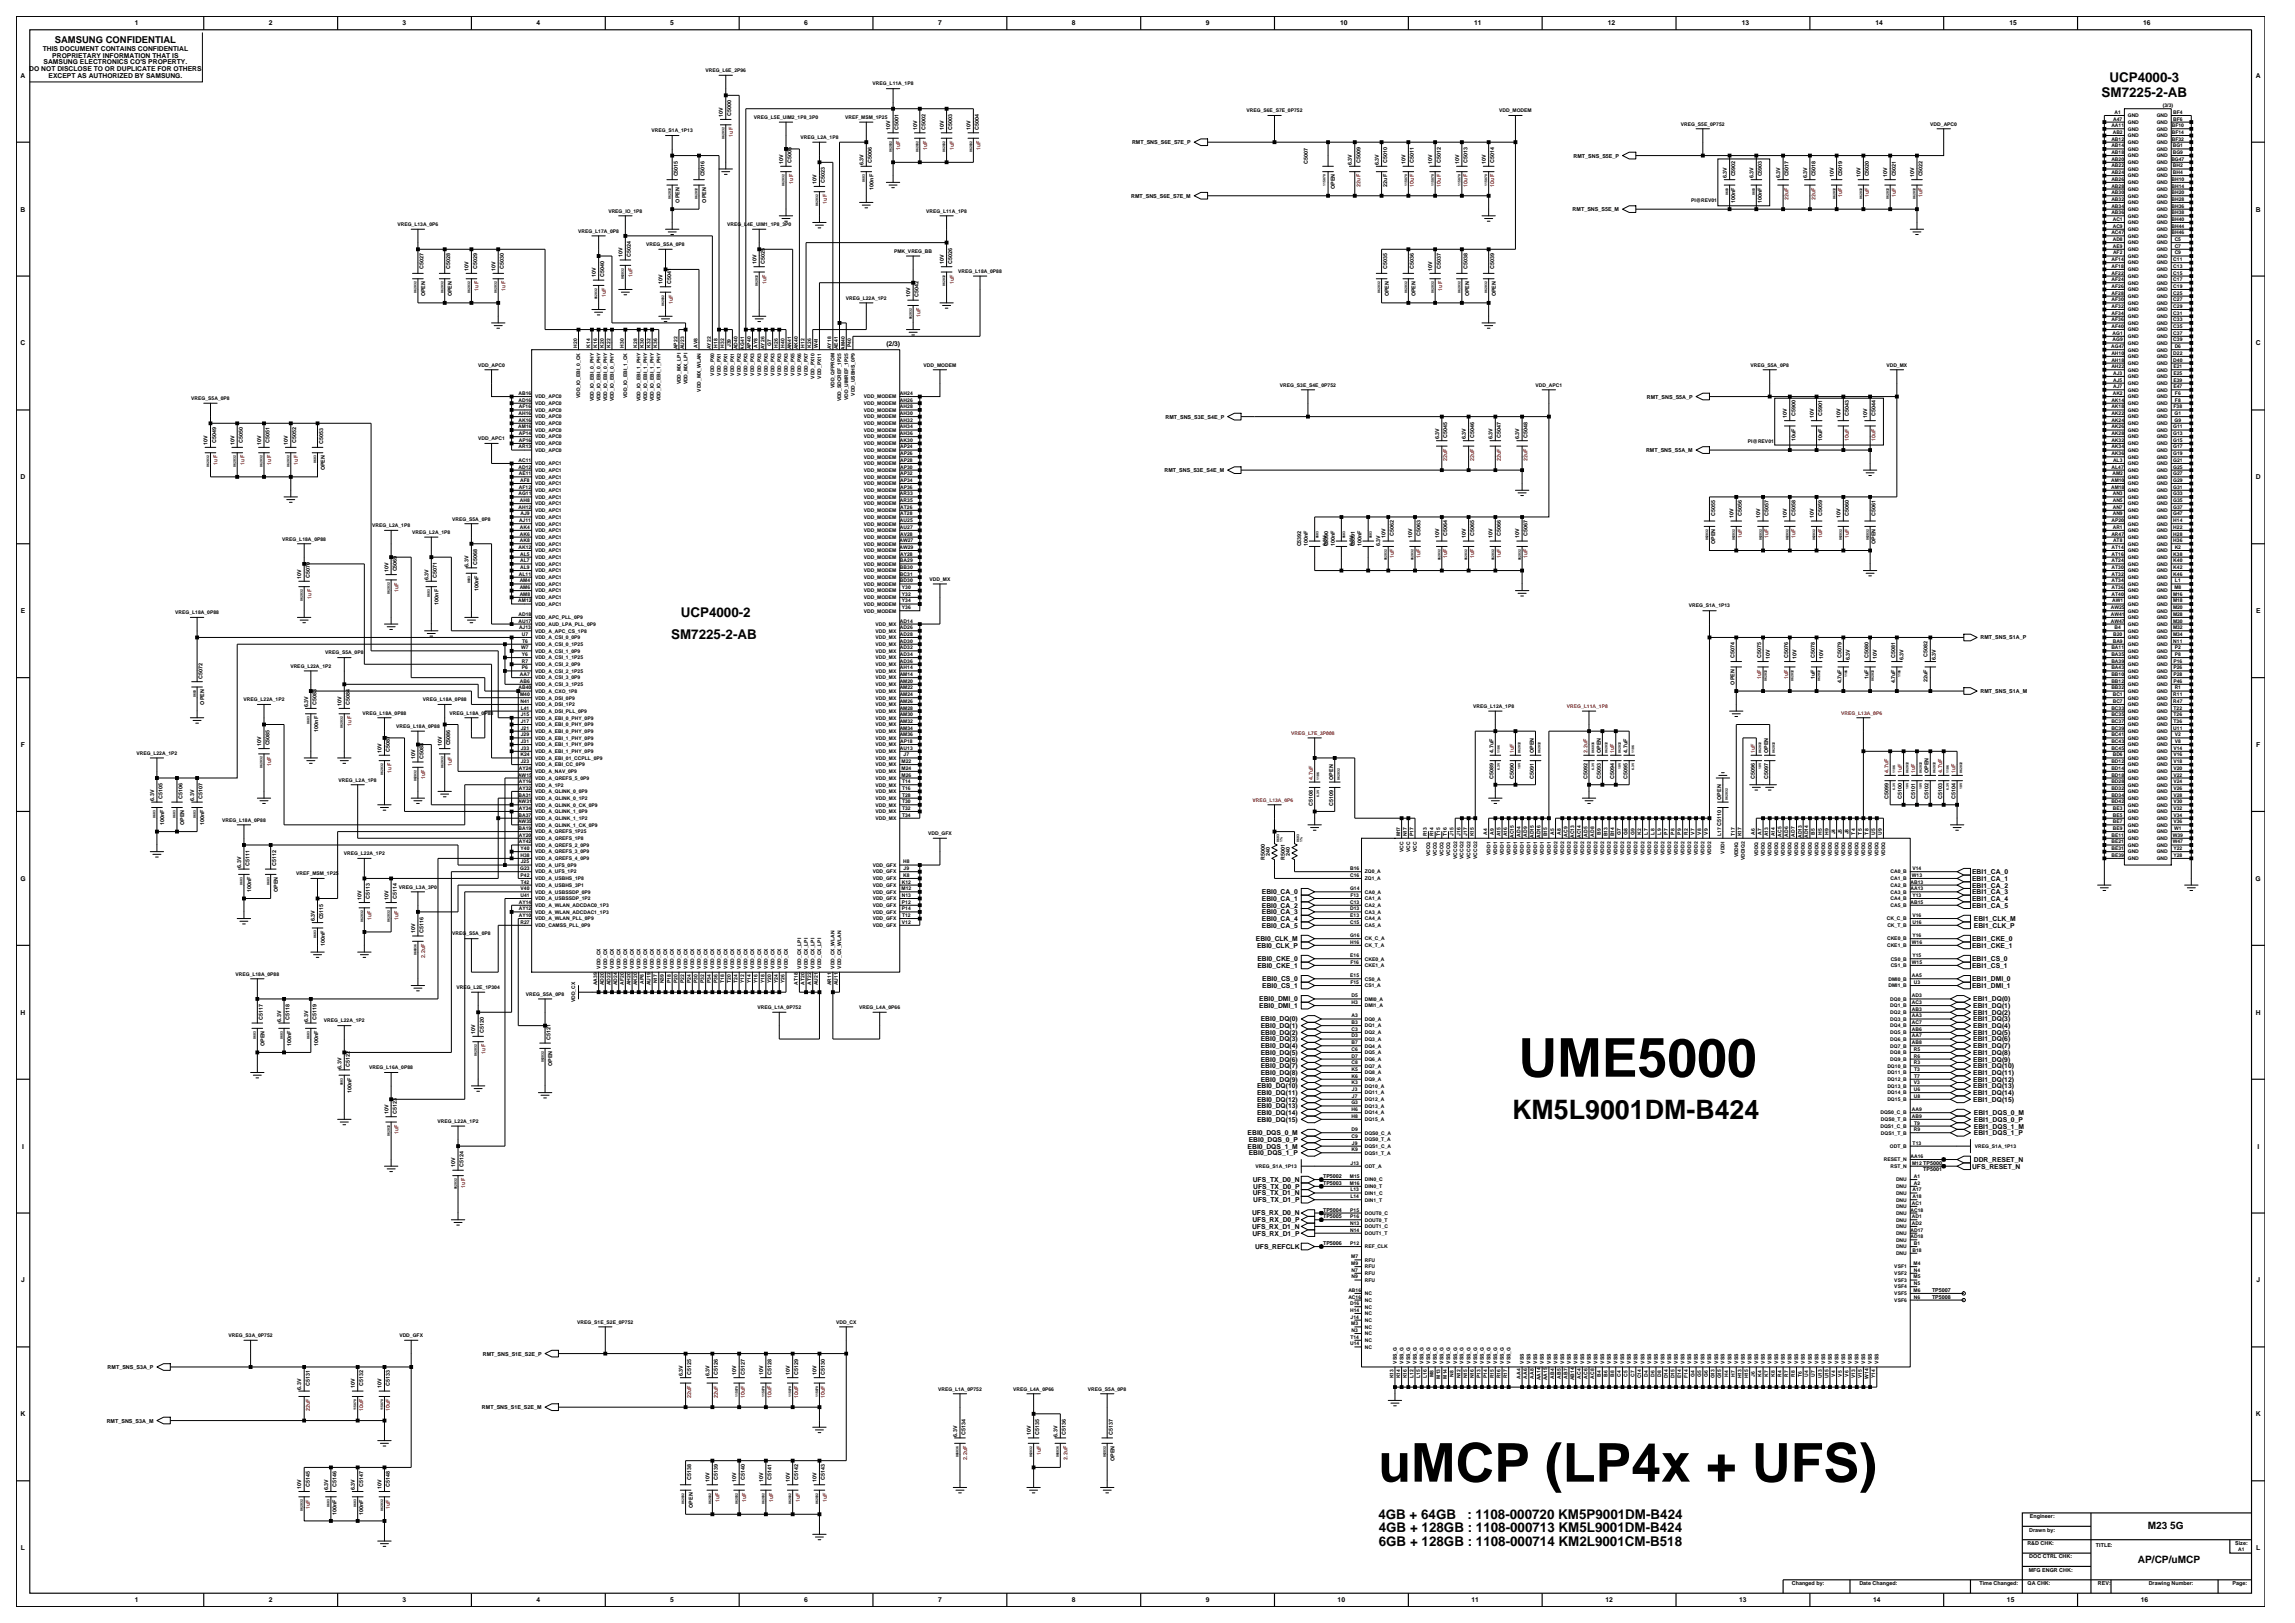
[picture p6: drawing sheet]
<svg xmlns="http://www.w3.org/2000/svg" width="420mm" height="297mm" viewBox="0 0 420 297" stroke-linecap="round" stroke-linejoin="round" font-family="sans-serif">
<defs><g id="words">
<g font-size="9.8">
<text x="277.9" y="197">UME5000</text>
<text x="252.2" y="271.1">uMCP (LP4x + UFS)</text>
</g>
<text font-size="4.9" x="276.8" y="204.7">KM5L9001DM-B424</text>
<g font-size="2.5">
<text x="384.6" y="17.7">SM7225-2-AB</text>
<text x="386" y="15">UCP4000-3</text>
<text x="124.6" y="112.9">UCP4000-2</text>
<text x="122.8" y="116.9">SM7225-2-AB</text>
<text x="252.3" y="278">4GB + 64GB</text>
<text x="252.3" y="280.4">4GB + 128GB : 1108-000713 KM5L9001DM-B424</text>
<text x="268.5" y="278">: 1108-000720 KM5P9001DM-B424</text>
<text x="252.3" y="282.9">6GB + 128GB : 1108-000714 KM2L9001CM-B518</text>
</g>
<g font-size="1.9">
<text x="393.1" y="279.8">M23 5G</text>
<text x="391.2" y="286">AP/CP/uMCP</text>
</g>
<text font-size="1.7" x="10" y="7.8">SAMSUNG CONFIDENTIAL</text>
<g font-size="1.2">
<text x="24.7" y="4.7">1</text>
<text x="49.2" y="4.7">2</text>
<text x="73.7" y="4.7">3</text>
<text x="98.2" y="4.7">4</text>
<text x="122.7" y="4.7">5</text>
<text x="147.2" y="4.7">6</text>
<text x="171.7" y="4.7">7</text>
<text x="196.2" y="4.7">8</text>
<text x="220.7" y="4.7">9</text>
<text x="245.3" y="4.7">10</text>
<text x="269.8" y="4.7">11</text>
<text x="294.3" y="4.7">12</text>
<text x="318.7" y="4.7">13</text>
<text x="343.2" y="4.7">14</text>
<text x="367.7" y="4.7">15</text>
<text x="392.2" y="4.7">16</text>
<text x="7.8" y="9.3">THIS DOCUMENT CONTAINS CONFIDENTIAL</text>
<text x="8" y="11.8">SAMSUNG ELECTRONICS CO'S PROPERTY.</text>
<text x="9.6" y="10.6">PROPRIETARY INFORMATION THAT IS</text>
<text x="3.8" y="14.2">A</text>
<text x="5.4" y="13">DO NOT DISCLOSE TO OR DUPLICATE FOR OTHERS</text>
<text x="8.9" y="14.2">EXCEPT AS AUTHORIZED BY SAMSUNG.</text>
<text x="412.8" y="14.2">A</text>
<text x="3.8" y="38.7">B</text>
<text x="412.8" y="38.7">B</text>
<text x="3.8" y="63.2">C</text>
<text x="162.2" y="63.4">(2/3)</text>
<text x="412.8" y="63.2">C</text>
<text x="3.8" y="87.7">D</text>
<text x="412.8" y="87.7">D</text>
<text x="3.8" y="112.2">E</text>
<text x="412.9" y="112.2">E</text>
<text x="3.8" y="136.7">F</text>
<text x="412.9" y="136.7">F</text>
<text x="3.7" y="161.2">G</text>
<text x="360.9" y="161.2">EBI1_CA_1</text>
<text x="360.9" y="160">EBI1_CA_0</text>
<text x="412.8" y="161.2">G</text>
<text x="230.9" y="164.9">EBI0_CA_1</text>
<text x="230.9" y="166.1">EBI0_CA_2</text>
<text x="230.9" y="167.3">EBI0_CA_3</text>
<text x="230.9" y="163.6">EBI0_CA_0</text>
<text x="360.9" y="163.6">EBI1_CA_3</text>
<text x="360.9" y="166.1">EBI1_CA_5</text>
<text x="360.9" y="162.4">EBI1_CA_2</text>
<text x="360.9" y="164.9">EBI1_CA_4</text>
<text x="229.8" y="172.2">EBI0_CLK_M</text>
<text x="230" y="173.4">EBI0_CLK_P</text>
<text x="230.9" y="168.5">EBI0_CA_4</text>
<text x="230.9" y="169.8">EBI0_CA_5</text>
<text x="360.9" y="172.2">EBI1_CKE_0</text>
<text x="360.9" y="173.4">EBI1_CKE_1</text>
<text x="361.2" y="169.8">EBI1_CLK_P</text>
<text x="361.2" y="168.5">EBI1_CLK_M</text>
<text x="230.1" y="177.1">EBI0_CKE_1</text>
<text x="230.1" y="175.9">EBI0_CKE_0</text>
<text x="231" y="179.5">EBI0_CS_0</text>
<text x="360.9" y="179.5">EBI1_DMI_0</text>
<text x="360.9" y="175.9">EBI1_CS_0</text>
<text x="360.9" y="177.1">EBI1_CS_1</text>
<text x="3.8" y="185.7">H</text>
<text x="230.5" y="184.5">EBI0_DMI_1</text>
<text x="230.5" y="183.2">EBI0_DMI_0</text>
<text x="231" y="180.8">EBI0_CS_1</text>
<text x="360.9" y="180.8">EBI1_DMI_1</text>
<text x="361.1" y="183.2">EBI1_DQ(0)</text>
<text x="361.1" y="184.5">EBI1_DQ(1)</text>
<text x="361.1" y="185.7">EBI1_DQ(2)</text>
<text x="412.8" y="185.7">H</text>
<text x="230.7" y="191.8">EBI0_DQ(4)</text>
<text x="230.7" y="188.1">EBI0_DQ(1)</text>
<text x="230.7" y="189.4">EBI0_DQ(2)</text>
<text x="230.7" y="190.6">EBI0_DQ(3)</text>
<text x="230.7" y="186.9">EBI0_DQ(0)</text>
<text x="361.1" y="186.9">EBI1_DQ(3)</text>
<text x="361.1" y="188.1">EBI1_DQ(4)</text>
<text x="361.1" y="191.8">EBI1_DQ(7)</text>
<text x="361.1" y="189.4">EBI1_DQ(5)</text>
<text x="361.1" y="190.6">EBI1_DQ(6)</text>
<text x="230.7" y="193">EBI0_DQ(5)</text>
<text x="230.7" y="194.2">EBI0_DQ(6)</text>
<text x="230.7" y="195.5">EBI0_DQ(7)</text>
<text x="230.7" y="196.7">EBI0_DQ(8)</text>
<text x="230.7" y="197.9">EBI0_DQ(9)</text>
<text x="361.1" y="197.9">EBI1_DQ(12)</text>
<text x="361.1" y="196.7">EBI1_DQ(11)</text>
<text x="361.1" y="194.2">EBI1_DQ(9)</text>
<text x="361.1" y="193">EBI1_DQ(8)</text>
<text x="361.1" y="195.5">EBI1_DQ(10)</text>
<text x="230" y="199.1">EBI0_DQ(10)</text>
<text x="230" y="200.4">EBI0_DQ(11)</text>
<text x="230" y="201.6">EBI0_DQ(12)</text>
<text x="230" y="202.8">EBI0_DQ(13)</text>
<text x="361.1" y="200.4">EBI1_DQ(14)</text>
<text x="361.1" y="199.1">EBI1_DQ(13)</text>
<text x="361.1" y="201.6">EBI1_DQ(15)</text>
<text x="228.3" y="207.7">EBI0_DQS_0_M</text>
<text x="228.5" y="209">EBI0_DQS_0_P</text>
<text x="230" y="205.3">EBI0_DQ(15)</text>
<text x="230" y="204">EBI0_DQ(14)</text>
<text x="361.2" y="205.3">EBI1_DQS_0_P</text>
<text x="361.2" y="204">EBI1_DQS_0_M</text>
<text x="361.2" y="206.5">EBI1_DQS_1_M</text>
<text x="361.2" y="207.7">EBI1_DQS_1_P</text>
<text x="4" y="210.2">I</text>
<text x="228.3" y="210.2">EBI0_DQS_1_M</text>
<text x="228.5" y="211.4">EBI0_DQS_1_P</text>
<text x="360.9" y="213.8">UFS_RESET_N</text>
<text x="361.2" y="212.6">DDR_RESET_N</text>
<text x="413.1" y="210.2">I</text>
<text x="229.3" y="218.7">UFS_TX_D1_N</text>
<text x="229.3" y="216.3">UFS_TX_D0_N</text>
<text x="229.3" y="220">UFS_TX_D1_P</text>
<text x="229.3" y="217.5">UFS_TX_D0_P</text>
<text x="229.1" y="224.9">UFS_RX_D1_N</text>
<text x="229.1" y="222.4">UFS_RX_D0_N</text>
<text x="229.2" y="226.1">UFS_RX_D1_P</text>
<text x="229.2" y="223.6">UFS_RX_D0_P</text>
<text x="229.7" y="228.5">UFS_REFCLK</text>
<text x="3.9" y="234.7">J</text>
<text x="412.9" y="234.7">J</text>
<text x="3.8" y="259.2">K</text>
<text x="412.8" y="259.2">K</text>
<text x="3.8" y="283.7">L</text>
<text x="412.9" y="283.7">L</text>
<text x="24.7" y="293.2">1</text>
<text x="49.2" y="293.2">2</text>
<text x="73.7" y="293.2">3</text>
<text x="98.2" y="293.2">4</text>
<text x="122.7" y="293.2">5</text>
<text x="147.2" y="293.2">6</text>
<text x="171.7" y="293.2">7</text>
<text x="196.2" y="293.2">8</text>
<text x="220.7" y="293.2">9</text>
<text x="244.8" y="293.2">10</text>
<text x="269.3" y="293.2">11</text>
<text x="293.8" y="293.2">12</text>
<text x="318.3" y="293.2">13</text>
<text x="342.8" y="293.2">14</text>
<text x="367.3" y="293.2">15</text>
<text x="391.8" y="293.2">16</text>
</g>
<g font-size="1">
<text x="132.3" y="21.4" transform="rotate(-90 132.3 21.4)">10V</text>
<text x="133.8" y="21.3" transform="rotate(-90 133.8 21.3)">C5000</text>
<text x="162.9" y="23.8" transform="rotate(-90 162.9 23.8)">10V</text>
<text x="164.5" y="23.7" transform="rotate(-90 164.5 23.7)">C5001</text>
<text x="167.8" y="23.8" transform="rotate(-90 167.8 23.8)">10V</text>
<text x="169.4" y="23.7" transform="rotate(-90 169.4 23.7)">C5002</text>
<text x="172.7" y="23.8" transform="rotate(-90 172.7 23.8)">10V</text>
<text x="174.2" y="23.7" transform="rotate(-90 174.2 23.7)">C5003</text>
<text x="177.6" y="23.8" transform="rotate(-90 177.6 23.8)">10V</text>
<text x="179.1" y="23.7" transform="rotate(-90 179.1 23.7)">C5004</text>
<text x="143.3" y="29.9" transform="rotate(-90 143.3 29.9)">10V</text>
<text x="144.9" y="29.8" transform="rotate(-90 144.9 29.8)">C5005</text>
<text x="159.5" y="29.8" transform="rotate(-90 159.5 29.8)">C5006</text>
<text x="207.2" y="26.4">RMT_SNS_S6E_S7E_P</text>
<text x="249" y="29.8" transform="rotate(-90 249 29.8)">C5009</text>
<text x="253.8" y="29.8" transform="rotate(-90 253.8 29.8)">C5010</text>
<text x="257.2" y="29.9" transform="rotate(-90 257.2 29.9)">10V</text>
<text x="258.7" y="29.8" transform="rotate(-90 258.7 29.8)">C5011</text>
<text x="262.1" y="29.9" transform="rotate(-90 262.1 29.9)">10V</text>
<text x="263.7" y="29.8" transform="rotate(-90 263.7 29.8)">C5012</text>
<text x="267" y="29.9" transform="rotate(-90 267 29.9)">10V</text>
<text x="268.6" y="29.8" transform="rotate(-90 268.6 29.8)">C5013</text>
<text x="271.9" y="29.9" transform="rotate(-90 271.9 29.9)">10V</text>
<text x="273.4" y="29.8" transform="rotate(-90 273.4 29.8)">C5014</text>
<text x="288" y="28.8">RMT_SNS_S5E_P</text>
<text x="124" y="32.3" transform="rotate(-90 124 32.3)">C5015</text>
<text x="128.9" y="32.3" transform="rotate(-90 128.9 32.3)">C5016</text>
<text x="149.4" y="33.6" transform="rotate(-90 149.4 33.6)">10V</text>
<text x="151" y="33.5" transform="rotate(-90 151 33.5)">C5023</text>
<text x="158" y="30.2" transform="rotate(-90 158 30.2)">6.3V</text>
<text x="159.9" y="34.7" transform="rotate(-90 159.9 34.7)">100nF</text>
<text x="239.4" y="30" transform="rotate(-90 239.4 30)">C5007</text>
<text x="244.3" y="34.6" transform="rotate(-90 244.3 34.6)">OPEN</text>
<text x="247.4" y="30.2" transform="rotate(-90 247.4 30.2)">6.3V</text>
<text x="252.3" y="30.2" transform="rotate(-90 252.3 30.2)">6.3V</text>
<text x="253.8" y="34.1" transform="rotate(-90 253.8 34.1)">22uF</text>
<text x="316" y="32.7" transform="rotate(-90 316 32.7)">6.3V</text>
<text x="317.5" y="32.3" transform="rotate(-90 317.5 32.3)">C5902</text>
<text x="320.9" y="32.7" transform="rotate(-90 320.9 32.7)">6.3V</text>
<text x="322.4" y="32.3" transform="rotate(-90 322.4 32.3)">C5903</text>
<text x="325.8" y="32.7" transform="rotate(-90 325.8 32.7)">6.3V</text>
<text x="327.3" y="32.3" transform="rotate(-90 327.3 32.3)">C5017</text>
<text x="330.7" y="32.7" transform="rotate(-90 330.7 32.7)">6.3V</text>
<text x="332.2" y="32.3" transform="rotate(-90 332.2 32.3)">C5018</text>
<text x="335.6" y="32.4" transform="rotate(-90 335.6 32.4)">10V</text>
<text x="337.1" y="32.3" transform="rotate(-90 337.1 32.3)">C5019</text>
<text x="340.5" y="32.4" transform="rotate(-90 340.5 32.4)">10V</text>
<text x="342" y="32.3" transform="rotate(-90 342 32.3)">C5020</text>
<text x="345.4" y="32.4" transform="rotate(-90 345.4 32.4)">10V</text>
<text x="346.9" y="32.3" transform="rotate(-90 346.9 32.3)">C5021</text>
<text x="350.3" y="32.4" transform="rotate(-90 350.3 32.4)">10V</text>
<text x="351.8" y="32.3" transform="rotate(-90 351.8 32.3)">C5022</text>
<text x="124.3" y="37.1" transform="rotate(-90 124.3 37.1)">OPEN</text>
<text x="129.2" y="37.1" transform="rotate(-90 129.2 37.1)">OPEN</text>
<text x="207" y="36.2">RMT_SNS_S6E_S7E_M</text>
<text x="287.8" y="38.6">RMT_SNS_S5E_M</text>
<text x="317.5" y="37.1" transform="rotate(-90 317.5 37.1)">100nF</text>
<text x="322.4" y="37.1" transform="rotate(-90 322.4 37.1)">100nF</text>
<text x="113.9" y="47.1" transform="rotate(-90 113.9 47.1)">10V</text>
<text x="115.5" y="47" transform="rotate(-90 115.5 47)">C5024</text>
<text x="77.5" y="49.1" transform="rotate(-90 77.5 49.1)">C5027</text>
<text x="82.4" y="49.1" transform="rotate(-90 82.4 49.1)">C5028</text>
<text x="85.8" y="49.5" transform="rotate(-90 85.8 49.5)">10V</text>
<text x="87.3" y="49.1" transform="rotate(-90 87.3 49.1)">C5029</text>
<text x="90.7" y="49.5" transform="rotate(-90 90.7 49.5)">10V</text>
<text x="92.2" y="49.1" transform="rotate(-90 92.2 49.1)">C5030</text>
<text x="109" y="50.7" transform="rotate(-90 109 50.7)">10V</text>
<text x="110.6" y="50.7" transform="rotate(-90 110.6 50.7)">C5040</text>
<text x="121.3" y="52" transform="rotate(-90 121.3 52)">10V</text>
<text x="122.8" y="51.9" transform="rotate(-90 122.8 51.9)">C5041</text>
<text x="138.4" y="48.3" transform="rotate(-90 138.4 48.3)">10V</text>
<text x="140" y="48.2" transform="rotate(-90 140 48.2)">C5025</text>
<text x="172.7" y="48.3" transform="rotate(-90 172.7 48.3)">10V</text>
<text x="174.2" y="48.2" transform="rotate(-90 174.2 48.2)">C5026</text>
<text x="253.8" y="49.1" transform="rotate(-90 253.8 49.1)">C5035</text>
<text x="258.7" y="49.1" transform="rotate(-90 258.7 49.1)">C5036</text>
<text x="262.1" y="49.5" transform="rotate(-90 262.1 49.5)">10V</text>
<text x="263.7" y="49.1" transform="rotate(-90 263.7 49.1)">C5037</text>
<text x="268.6" y="49.1" transform="rotate(-90 268.6 49.1)">C5038</text>
<text x="273.4" y="49.1" transform="rotate(-90 273.4 49.1)">C5039</text>
<text x="77.8" y="54.2" transform="rotate(-90 77.8 54.2)">OPEN</text>
<text x="82.7" y="54.2" transform="rotate(-90 82.7 54.2)">OPEN</text>
<text x="166.6" y="54.4" transform="rotate(-90 166.6 54.4)">10V</text>
<text x="168.1" y="54.3" transform="rotate(-90 168.1 54.3)">C5042</text>
<text x="254.2" y="54.2" transform="rotate(-90 254.2 54.2)">OPEN</text>
<text x="259.1" y="54.2" transform="rotate(-90 259.1 54.2)">OPEN</text>
<text x="268.9" y="54.2" transform="rotate(-90 268.9 54.2)">OPEN</text>
<text x="273.8" y="54.2" transform="rotate(-90 273.8 54.2)">OPEN</text>
<text x="213.3" y="76.6">RMT_SNS_S3E_S4E_P</text>
<text x="301.4" y="72.9">RMT_SNS_S5A_P</text>
<text x="327" y="76.5" transform="rotate(-90 327 76.5)">10V</text>
<text x="328.6" y="76.1" transform="rotate(-90 328.6 76.1)">C5900</text>
<text x="331.9" y="76.5" transform="rotate(-90 331.9 76.5)">10V</text>
<text x="333.4" y="76.1" transform="rotate(-90 333.4 76.1)">C5901</text>
<text x="336.8" y="76.5" transform="rotate(-90 336.8 76.5)">10V</text>
<text x="338.4" y="76.1" transform="rotate(-90 338.4 76.1)">C5043</text>
<text x="341.7" y="76.5" transform="rotate(-90 341.7 76.5)">10V</text>
<text x="343.3" y="76.1" transform="rotate(-90 343.3 76.1)">C5044</text>
<text x="38" y="81.4" transform="rotate(-90 38 81.4)">10V</text>
<text x="39.5" y="81" transform="rotate(-90 39.5 81)">C5049</text>
<text x="42.9" y="81.4" transform="rotate(-90 42.9 81.4)">10V</text>
<text x="44.4" y="81" transform="rotate(-90 44.4 81)">C5050</text>
<text x="47.8" y="81.4" transform="rotate(-90 47.8 81.4)">10V</text>
<text x="49.3" y="81" transform="rotate(-90 49.3 81)">C5051</text>
<text x="52.7" y="81.4" transform="rotate(-90 52.7 81.4)">10V</text>
<text x="54.2" y="81" transform="rotate(-90 54.2 81)">C5052</text>
<text x="59.1" y="81.3" transform="rotate(-90 59.1 81.3)">C5053</text>
<text x="263.4" y="80.4" transform="rotate(-90 263.4 80.4)">6.3V</text>
<text x="264.9" y="80.1" transform="rotate(-90 264.9 80.1)">C5045</text>
<text x="268.2" y="80.4" transform="rotate(-90 268.2 80.4)">6.3V</text>
<text x="269.8" y="80.1" transform="rotate(-90 269.8 80.1)">C5046</text>
<text x="273.1" y="80.4" transform="rotate(-90 273.1 80.4)">6.3V</text>
<text x="274.7" y="80.1" transform="rotate(-90 274.7 80.1)">C5047</text>
<text x="278" y="80.4" transform="rotate(-90 278 80.4)">6.3V</text>
<text x="279.6" y="80.1" transform="rotate(-90 279.6 80.1)">C5048</text>
<text x="301.2" y="82.7">RMT_SNS_S5A_M</text>
<text x="328.6" y="80.7" transform="rotate(-90 328.6 80.7)">10uF</text>
<text x="333.4" y="80.7" transform="rotate(-90 333.4 80.7)">10uF</text>
<text x="59.4" y="86.1" transform="rotate(-90 59.4 86.1)">OPEN</text>
<text x="213.1" y="86.4">RMT_SNS_S3E_S4E_M</text>
<text x="313.9" y="94.5" transform="rotate(-90 313.9 94.5)">C5055</text>
<text x="317.2" y="94.8" transform="rotate(-90 317.2 94.8)">10V</text>
<text x="318.8" y="94.5" transform="rotate(-90 318.8 94.5)">C5056</text>
<text x="322.1" y="94.8" transform="rotate(-90 322.1 94.8)">10V</text>
<text x="323.7" y="94.5" transform="rotate(-90 323.7 94.5)">C5057</text>
<text x="327" y="94.8" transform="rotate(-90 327 94.8)">10V</text>
<text x="328.6" y="94.5" transform="rotate(-90 328.6 94.5)">C5058</text>
<text x="331.9" y="94.8" transform="rotate(-90 331.9 94.8)">10V</text>
<text x="333.4" y="94.5" transform="rotate(-90 333.4 94.5)">C5059</text>
<text x="336.8" y="94.8" transform="rotate(-90 336.8 94.8)">10V</text>
<text x="338.4" y="94.5" transform="rotate(-90 338.4 94.5)">C5060</text>
<text x="343.3" y="94.5" transform="rotate(-90 343.3 94.5)">C5061</text>
<text x="238.1" y="100" transform="rotate(-90 238.1 100)">C5392</text>
<text x="239.4" y="100" transform="rotate(-90 239.4 100)">100nF</text>
<text x="242.8" y="100" transform="rotate(-90 242.8 100)">6.3V</text>
<text x="243" y="100" transform="rotate(-90 243 100)">C5390</text>
<text x="244.3" y="100" transform="rotate(-90 244.3 100)">100nF</text>
<text x="247.7" y="100" transform="rotate(-90 247.7 100)">6.3V</text>
<text x="247.9" y="100" transform="rotate(-90 247.9 100)">C5391</text>
<text x="249.2" y="100" transform="rotate(-90 249.2 100)">100nF</text>
<text x="252.6" y="100" transform="rotate(-90 252.6 100)">6.3V</text>
<text x="253.5" y="98.5" transform="rotate(-90 253.5 98.5)">10V</text>
<text x="255.1" y="98.1" transform="rotate(-90 255.1 98.1)">C5062</text>
<text x="258.4" y="98.5" transform="rotate(-90 258.4 98.5)">10V</text>
<text x="260" y="98.1" transform="rotate(-90 260 98.1)">C5063</text>
<text x="263.4" y="98.5" transform="rotate(-90 263.4 98.5)">10V</text>
<text x="264.9" y="98.1" transform="rotate(-90 264.9 98.1)">C5064</text>
<text x="268.2" y="98.5" transform="rotate(-90 268.2 98.5)">10V</text>
<text x="269.8" y="98.1" transform="rotate(-90 269.8 98.1)">C5065</text>
<text x="273.1" y="98.5" transform="rotate(-90 273.1 98.5)">10V</text>
<text x="274.7" y="98.1" transform="rotate(-90 274.7 98.1)">C5066</text>
<text x="278" y="98.5" transform="rotate(-90 278 98.5)">10V</text>
<text x="279.6" y="98.1" transform="rotate(-90 279.6 98.1)">C5067</text>
<text x="313.9" y="99.5" transform="rotate(-90 313.9 99.5)">OPEN</text>
<text x="343.3" y="99.5" transform="rotate(-90 343.3 99.5)">OPEN</text>
<text x="55.1" y="105.9" transform="rotate(-90 55.1 105.9)">10V</text>
<text x="56.7" y="105.8" transform="rotate(-90 56.7 105.8)">C5070</text>
<text x="71.1" y="104.6" transform="rotate(-90 71.1 104.6)">10V</text>
<text x="72.6" y="104.6" transform="rotate(-90 72.6 104.6)">C5069</text>
<text x="78.4" y="106.1" transform="rotate(-90 78.4 106.1)">6.3V</text>
<text x="79.9" y="105.8" transform="rotate(-90 79.9 105.8)">C5071</text>
<text x="85.8" y="103.7" transform="rotate(-90 85.8 103.7)">6.3V</text>
<text x="87.3" y="103.3" transform="rotate(-90 87.3 103.3)">C5068</text>
<text x="80.2" y="110.6" transform="rotate(-90 80.2 110.6)">100nF</text>
<text x="87.6" y="108.2" transform="rotate(-90 87.6 108.2)">100nF</text>
<text x="362.4" y="117">RMT_SNS_S1A_P</text>
<text x="37.1" y="124.2" transform="rotate(-90 37.1 124.2)">C5072</text>
<text x="317.4" y="125.3" transform="rotate(-90 317.4 125.3)">OPEN</text>
<text x="317.4" y="120.5" transform="rotate(-90 317.4 120.5)">C5074</text>
<text x="322.3" y="120.5" transform="rotate(-90 322.3 120.5)">C5075</text>
<text x="323.9" y="120.6" transform="rotate(-90 323.9 120.6)">10V</text>
<text x="327.2" y="120.5" transform="rotate(-90 327.2 120.5)">C5076</text>
<text x="328.8" y="120.6" transform="rotate(-90 328.8 120.6)">10V</text>
<text x="332.1" y="124.2" transform="rotate(-90 332.1 124.2)">1uF</text>
<text x="332.1" y="120.5" transform="rotate(-90 332.1 120.5)">C5078</text>
<text x="333.7" y="120.6" transform="rotate(-90 333.7 120.6)">10V</text>
<text x="337" y="125" transform="rotate(-90 337 125)">4.7uF</text>
<text x="337" y="120.5" transform="rotate(-90 337 120.5)">C5079</text>
<text x="338.6" y="120.8" transform="rotate(-90 338.6 120.8)">6.3V</text>
<text x="341.9" y="124.2" transform="rotate(-90 341.9 124.2)">1uF</text>
<text x="341.9" y="120.5" transform="rotate(-90 341.9 120.5)">C5080</text>
<text x="343.5" y="120.6" transform="rotate(-90 343.5 120.6)">10V</text>
<text x="346.8" y="125" transform="rotate(-90 346.8 125)">4.7uF</text>
<text x="346.8" y="120.5" transform="rotate(-90 346.8 120.5)">C5081</text>
<text x="348.4" y="120.8" transform="rotate(-90 348.4 120.8)">6.3V</text>
<text x="352.7" y="124.8" transform="rotate(-90 352.7 124.8)">22uF</text>
<text x="352.7" y="120.2" transform="rotate(-90 352.7 120.2)">C5082</text>
<text x="354.3" y="120.8" transform="rotate(-90 354.3 120.8)">6.3V</text>
<text x="37.4" y="128.9" transform="rotate(-90 37.4 128.9)">OPEN</text>
<text x="56.4" y="129.4" transform="rotate(-90 56.4 129.4)">6.3V</text>
<text x="57.9" y="129" transform="rotate(-90 57.9 129)">C5083</text>
<text x="62.5" y="129.1" transform="rotate(-90 62.5 129.1)">10V</text>
<text x="64" y="129" transform="rotate(-90 64 129)">C5084</text>
<text x="362.4" y="126.8">RMT_SNS_S1A_M</text>
<text x="47.8" y="136.5" transform="rotate(-90 47.8 136.5)">10V</text>
<text x="49.3" y="136.4" transform="rotate(-90 49.3 136.4)">C5085</text>
<text x="58.2" y="133.9" transform="rotate(-90 58.2 133.9)">100nF</text>
<text x="69.8" y="137.7" transform="rotate(-90 69.8 137.7)">10V</text>
<text x="71.4" y="137.6" transform="rotate(-90 71.4 137.6)">C5087</text>
<text x="80.9" y="136.5" transform="rotate(-90 80.9 136.5)">10V</text>
<text x="82.4" y="136.4" transform="rotate(-90 82.4 136.4)">C5086</text>
<text x="273.3" y="137.8" transform="rotate(-90 273.3 137.8)">4.7uF</text>
<text x="280.7" y="137.8" transform="rotate(-90 280.7 137.8)">OPEN</text>
<text x="292.9" y="137.8" transform="rotate(-90 292.9 137.8)">OPEN</text>
<text x="297.9" y="137.8" transform="rotate(-90 297.9 137.8)">4.7uF</text>
<text x="323.6" y="137.8" transform="rotate(-90 323.6 137.8)">OPEN</text>
<text x="76" y="138.9" transform="rotate(-90 76 138.9)">10V</text>
<text x="77.5" y="138.9" transform="rotate(-90 77.5 138.9)">C5088</text>
<text x="244" y="142.7" transform="rotate(-90 244 142.7)">OPEN</text>
<text x="273.3" y="142.5" transform="rotate(-90 273.3 142.5)">C5089</text>
<text x="277" y="142.5" transform="rotate(-90 277 142.5)">C5090</text>
<text x="280.7" y="142.5" transform="rotate(-90 280.7 142.5)">C5091</text>
<text x="290.5" y="142.5" transform="rotate(-90 290.5 142.5)">C5092</text>
<text x="292.9" y="142.5" transform="rotate(-90 292.9 142.5)">C5093</text>
<text x="295.4" y="142.5" transform="rotate(-90 295.4 142.5)">C5094</text>
<text x="297.9" y="142.5" transform="rotate(-90 297.9 142.5)">C5095</text>
<text x="321.1" y="142.5" transform="rotate(-90 321.1 142.5)">C5096</text>
<text x="323.6" y="142.5" transform="rotate(-90 323.6 142.5)">C5097</text>
<text x="353" y="141.4" transform="rotate(-90 353 141.4)">OPEN</text>
<text x="28.2" y="146.5" transform="rotate(-90 28.2 146.5)">6.3V</text>
<text x="29.7" y="146.2" transform="rotate(-90 29.7 146.2)">C5105</text>
<text x="33.4" y="146.2" transform="rotate(-90 33.4 146.2)">C5106</text>
<text x="35.5" y="146.5" transform="rotate(-90 35.5 146.5)">6.3V</text>
<text x="37.1" y="146.2" transform="rotate(-90 37.1 146.2)">C5107</text>
<text x="240.3" y="147.4" transform="rotate(-90 240.3 147.4)">C5108</text>
<text x="244" y="147.4" transform="rotate(-90 244 147.4)">C5109</text>
<text x="315" y="146.3" transform="rotate(-90 315 146.3)">OPEN</text>
<text x="345.6" y="146.2" transform="rotate(-90 345.6 146.2)">C5099</text>
<text x="348.1" y="146.2" transform="rotate(-90 348.1 146.2)">C5100</text>
<text x="350.5" y="146.2" transform="rotate(-90 350.5 146.2)">C5101</text>
<text x="353" y="146.2" transform="rotate(-90 353 146.2)">C5102</text>
<text x="355.4" y="146.2" transform="rotate(-90 355.4 146.2)">C5103</text>
<text x="357.9" y="146.2" transform="rotate(-90 357.9 146.2)">C5104</text>
<text x="30" y="151" transform="rotate(-90 30 151)">100nF</text>
<text x="33.7" y="151" transform="rotate(-90 33.7 151)">OPEN</text>
<text x="37.4" y="151" transform="rotate(-90 37.4 151)">100nF</text>
<text x="44.1" y="158.8" transform="rotate(-90 44.1 158.8)">6.3V</text>
<text x="45.7" y="158.4" transform="rotate(-90 45.7 158.4)">C5111</text>
<text x="50.6" y="158.4" transform="rotate(-90 50.6 158.4)">C5112</text>
<text x="231.5" y="157.3" transform="rotate(-90 231.5 157.3)">R5000</text>
<text x="232.4" y="156.7" transform="rotate(-90 232.4 156.7)">240</text>
<text x="235.1" y="157.3" transform="rotate(-90 235.1 157.3)">R5001</text>
<text x="236" y="156.7" transform="rotate(-90 236 156.7)">240</text>
<text x="46" y="163.3" transform="rotate(-90 46 163.3)">100nF</text>
<text x="50.9" y="163.2" transform="rotate(-90 50.9 163.2)">OPEN</text>
<text x="66.2" y="164.6" transform="rotate(-90 66.2 164.6)">10V</text>
<text x="67.7" y="164.6" transform="rotate(-90 67.7 164.6)">C5113</text>
<text x="71.1" y="164.6" transform="rotate(-90 71.1 164.6)">10V</text>
<text x="72.6" y="164.6" transform="rotate(-90 72.6 164.6)">C5114</text>
<text x="57.6" y="168.6" transform="rotate(-90 57.6 168.6)">6.3V</text>
<text x="59.1" y="168.2" transform="rotate(-90 59.1 168.2)">C5115</text>
<text x="59.4" y="173.1" transform="rotate(-90 59.4 173.1)">100nF</text>
<text x="76" y="170.8" transform="rotate(-90 76 170.8)">10V</text>
<text x="77.5" y="170.7" transform="rotate(-90 77.5 170.7)">C5116</text>
<text x="48.1" y="186.6" transform="rotate(-90 48.1 186.6)">C5117</text>
<text x="48.4" y="191.4" transform="rotate(-90 48.4 191.4)">OPEN</text>
<text x="51.5" y="187" transform="rotate(-90 51.5 187)">6.3V</text>
<text x="53" y="186.6" transform="rotate(-90 53 186.6)">C5118</text>
<text x="53.3" y="191.4" transform="rotate(-90 53.3 191.4)">100nF</text>
<text x="56.4" y="187" transform="rotate(-90 56.4 187)">6.3V</text>
<text x="57.9" y="186.6" transform="rotate(-90 57.9 186.6)">C5119</text>
<text x="58.2" y="191.4" transform="rotate(-90 58.2 191.4)">100nF</text>
<text x="87" y="189.1" transform="rotate(-90 87 189.1)">10V</text>
<text x="88.5" y="189.1" transform="rotate(-90 88.5 189.1)">C5120</text>
<text x="100.8" y="190.3" transform="rotate(-90 100.8 190.3)">C5121</text>
<text x="62.5" y="195.5" transform="rotate(-90 62.5 195.5)">6.3V</text>
<text x="64" y="195.2" transform="rotate(-90 64 195.2)">C5122</text>
<text x="101.1" y="195.1" transform="rotate(-90 101.1 195.1)">OPEN</text>
<text x="64.3" y="200" transform="rotate(-90 64.3 200)">100nF</text>
<text x="71.1" y="203.8" transform="rotate(-90 71.1 203.8)">10V</text>
<text x="72.6" y="203.8" transform="rotate(-90 72.6 203.8)">C5123</text>
<text x="83.3" y="213.6" transform="rotate(-90 83.3 213.6)">10V</text>
<text x="84.8" y="213.6" transform="rotate(-90 84.8 213.6)">C5124</text>
<text x="242.1" y="215.6">TP5002</text>
<text x="351.9" y="214.4">TP5001</text>
<text x="242.1" y="216.8">TP5003</text>
<text x="242.1" y="221.7">TP5004</text>
<text x="242.1" y="227.8">TP5006</text>
<text x="242.1" y="222.9">TP5005</text>
<text x="353.6" y="237.6">TP5008</text>
<text x="353.6" y="236.4">TP5007</text>
<text x="19.7" y="250.5">RMT_SNS_S3A_P</text>
<text x="88.4" y="248">RMT_SNS_S1E_S2E_P</text>
<text x="125" y="251.9" transform="rotate(-90 125 251.9)">6.3V</text>
<text x="126.5" y="251.5" transform="rotate(-90 126.5 251.5)">C5125</text>
<text x="129.8" y="251.9" transform="rotate(-90 129.8 251.9)">6.3V</text>
<text x="131.4" y="251.5" transform="rotate(-90 131.4 251.5)">C5126</text>
<text x="134.7" y="251.6" transform="rotate(-90 134.7 251.6)">10V</text>
<text x="136.3" y="251.5" transform="rotate(-90 136.3 251.5)">C5127</text>
<text x="139.7" y="251.6" transform="rotate(-90 139.7 251.6)">10V</text>
<text x="141.2" y="251.5" transform="rotate(-90 141.2 251.5)">C5128</text>
<text x="144.6" y="251.6" transform="rotate(-90 144.6 251.6)">10V</text>
<text x="146.1" y="251.5" transform="rotate(-90 146.1 251.5)">C5129</text>
<text x="149.4" y="251.6" transform="rotate(-90 149.4 251.6)">10V</text>
<text x="151" y="251.5" transform="rotate(-90 151 251.5)">C5130</text>
<text x="55.1" y="254.3" transform="rotate(-90 55.1 254.3)">6.3V</text>
<text x="56.7" y="253.7" transform="rotate(-90 56.7 253.7)">C5131</text>
<text x="65" y="254" transform="rotate(-90 65 254)">10V</text>
<text x="66.5" y="253.7" transform="rotate(-90 66.5 253.7)">C5132</text>
<text x="69.8" y="254" transform="rotate(-90 69.8 254)">10V</text>
<text x="71.4" y="253.7" transform="rotate(-90 71.4 253.7)">C5133</text>
<text x="88.2" y="257.8">RMT_SNS_S1E_S2E_M</text>
<text x="19.5" y="260.3">RMT_SNS_S3A_M</text>
<text x="175.2" y="262.9" transform="rotate(-90 175.2 262.9)">6.3V</text>
<text x="176.7" y="262.5" transform="rotate(-90 176.7 262.5)">C5134</text>
<text x="188.6" y="262.6" transform="rotate(-90 188.6 262.6)">10V</text>
<text x="190.2" y="262.5" transform="rotate(-90 190.2 262.5)">C5135</text>
<text x="193.5" y="262.9" transform="rotate(-90 193.5 262.9)">6.3V</text>
<text x="195.1" y="262.5" transform="rotate(-90 195.1 262.5)">C5136</text>
<text x="203.6" y="262.5" transform="rotate(-90 203.6 262.5)">C5137</text>
<text x="203.9" y="267.3" transform="rotate(-90 203.9 267.3)">OPEN</text>
<text x="55.1" y="272.4" transform="rotate(-90 55.1 272.4)">10V</text>
<text x="56.7" y="272" transform="rotate(-90 56.7 272)">C5145</text>
<text x="60" y="272.7" transform="rotate(-90 60 272.7)">6.3V</text>
<text x="61.6" y="272" transform="rotate(-90 61.6 272)">C5146</text>
<text x="65" y="272.7" transform="rotate(-90 65 272.7)">6.3V</text>
<text x="66.5" y="272" transform="rotate(-90 66.5 272)">C5147</text>
<text x="69.8" y="272.4" transform="rotate(-90 69.8 272.4)">10V</text>
<text x="71.4" y="272" transform="rotate(-90 71.4 272)">C5148</text>
<text x="126.5" y="270.8" transform="rotate(-90 126.5 270.8)">C5138</text>
<text x="126.8" y="275.9" transform="rotate(-90 126.8 275.9)">OPEN</text>
<text x="129.8" y="271.2" transform="rotate(-90 129.8 271.2)">10V</text>
<text x="131.4" y="270.8" transform="rotate(-90 131.4 270.8)">C5139</text>
<text x="134.7" y="271.2" transform="rotate(-90 134.7 271.2)">10V</text>
<text x="136.3" y="270.8" transform="rotate(-90 136.3 270.8)">C5140</text>
<text x="139.7" y="271.2" transform="rotate(-90 139.7 271.2)">10V</text>
<text x="141.2" y="270.8" transform="rotate(-90 141.2 270.8)">C5141</text>
<text x="144.6" y="271.2" transform="rotate(-90 144.6 271.2)">10V</text>
<text x="146.1" y="270.8" transform="rotate(-90 146.1 270.8)">C5142</text>
<text x="149.4" y="271.2" transform="rotate(-90 149.4 271.2)">10V</text>
<text x="151" y="270.8" transform="rotate(-90 151 270.8)">C5143</text>
<text x="61.6" y="277.2" transform="rotate(-90 61.6 277.2)">100nF</text>
<text x="66.5" y="277.2" transform="rotate(-90 66.5 277.2)">100nF</text>
<text x="371.4" y="280.2">Drawn by:</text>
<text x="371.5" y="277.8">Engineer:</text>
<text x="371" y="282.7">R&amp;D CHK:</text>
<text x="371.3" y="287.6">MFG ENGR CHK:</text>
<text x="371.4" y="285.2">DOC CTRL CHK:</text>
<text x="383.6" y="283">TITLE:</text>
<text x="409.1" y="282.7">Size:</text>
<text x="327.9" y="290.1">Changed by:</text>
<text x="340.3" y="290.1">Date Changed:</text>
<text x="362.2" y="290.1">Time Changed:</text>
<text x="371.1" y="290.1">QA CHK:</text>
<text x="383.9" y="290.1">REV:</text>
<text x="393.2" y="290.1">Drawing Number:</text>
<text x="408.6" y="290.1">Page:</text>
</g>
<g font-size="1" fill="#f00">
<text x="134.1" y="25" transform="rotate(-90 134.1 25)">1uF</text>
<text x="164.8" y="27.5" transform="rotate(-90 164.8 27.5)">1uF</text>
<text x="169.7" y="27.5" transform="rotate(-90 169.7 27.5)">1uF</text>
<text x="174.6" y="27.5" transform="rotate(-90 174.6 27.5)">1uF</text>
<text x="179.4" y="27.5" transform="rotate(-90 179.4 27.5)">1uF</text>
<text x="145.2" y="33.6" transform="rotate(-90 145.2 33.6)">1uF</text>
<text x="249" y="34.1" transform="rotate(-90 249 34.1)">22uF</text>
<text x="258.7" y="34.1" transform="rotate(-90 258.7 34.1)">10uF</text>
<text x="263.7" y="34.1" transform="rotate(-90 263.7 34.1)">10uF</text>
<text x="268.6" y="34.1" transform="rotate(-90 268.6 34.1)">10uF</text>
<text x="273.4" y="34.1" transform="rotate(-90 273.4 34.1)">10uF</text>
<text x="151.3" y="37.3" transform="rotate(-90 151.3 37.3)">1uF</text>
<text x="327.3" y="36.6" transform="rotate(-90 327.3 36.6)">22uF</text>
<text x="332.2" y="36.6" transform="rotate(-90 332.2 36.6)">22uF</text>
<text x="337.1" y="36" transform="rotate(-90 337.1 36)">1uF</text>
<text x="342" y="36" transform="rotate(-90 342 36)">1uF</text>
<text x="346.9" y="36" transform="rotate(-90 346.9 36)">1uF</text>
<text x="351.8" y="36" transform="rotate(-90 351.8 36)">1uF</text>
<text x="87.6" y="53.2" transform="rotate(-90 87.6 53.2)">1uF</text>
<text x="92.5" y="53.2" transform="rotate(-90 92.5 53.2)">1uF</text>
<text x="115.8" y="50.7" transform="rotate(-90 115.8 50.7)">1uF</text>
<text x="140.3" y="52" transform="rotate(-90 140.3 52)">1uF</text>
<text x="174.6" y="52" transform="rotate(-90 174.6 52)">1uF</text>
<text x="264" y="53.2" transform="rotate(-90 264 53.2)">1uF</text>
<text x="110.9" y="54.4" transform="rotate(-90 110.9 54.4)">1uF</text>
<text x="123.1" y="55.6" transform="rotate(-90 123.1 55.6)">1uF</text>
<text x="168.4" y="58.1" transform="rotate(-90 168.4 58.1)">1uF</text>
<text x="338.4" y="80.7" transform="rotate(-90 338.4 80.7)">10uF</text>
<text x="343.3" y="80.7" transform="rotate(-90 343.3 80.7)">10uF</text>
<text x="39.8" y="85" transform="rotate(-90 39.8 85)">1uF</text>
<text x="44.7" y="85" transform="rotate(-90 44.7 85)">1uF</text>
<text x="49.6" y="85" transform="rotate(-90 49.6 85)">1uF</text>
<text x="54.5" y="85" transform="rotate(-90 54.5 85)">1uF</text>
<text x="264.9" y="84.4" transform="rotate(-90 264.9 84.4)">22uF</text>
<text x="269.8" y="84.4" transform="rotate(-90 269.8 84.4)">22uF</text>
<text x="274.7" y="84.4" transform="rotate(-90 274.7 84.4)">22uF</text>
<text x="279.6" y="84.4" transform="rotate(-90 279.6 84.4)">22uF</text>
<text x="318.8" y="98.5" transform="rotate(-90 318.8 98.5)">1uF</text>
<text x="323.7" y="98.5" transform="rotate(-90 323.7 98.5)">1uF</text>
<text x="328.6" y="98.5" transform="rotate(-90 328.6 98.5)">1uF</text>
<text x="333.4" y="98.5" transform="rotate(-90 333.4 98.5)">1uF</text>
<text x="338.4" y="98.5" transform="rotate(-90 338.4 98.5)">1uF</text>
<text x="255.1" y="102.2" transform="rotate(-90 255.1 102.2)">1uF</text>
<text x="260" y="102.2" transform="rotate(-90 260 102.2)">1uF</text>
<text x="264.9" y="102.2" transform="rotate(-90 264.9 102.2)">1uF</text>
<text x="269.8" y="102.2" transform="rotate(-90 269.8 102.2)">1uF</text>
<text x="274.7" y="102.2" transform="rotate(-90 274.7 102.2)">1uF</text>
<text x="279.6" y="102.2" transform="rotate(-90 279.6 102.2)">1uF</text>
<text x="57" y="109.5" transform="rotate(-90 57 109.5)">1uF</text>
<text x="72.9" y="108.3" transform="rotate(-90 72.9 108.3)">1uF</text>
<text x="322.3" y="124.2" transform="rotate(-90 322.3 124.2)">1uF</text>
<text x="327.2" y="124.2" transform="rotate(-90 327.2 124.2)">1uF</text>
<text x="64.3" y="132.8" transform="rotate(-90 64.3 132.8)">1uF</text>
<text x="277" y="137.8" transform="rotate(-90 277 137.8)">1uF</text>
<text x="290.5" y="137.8" transform="rotate(-90 290.5 137.8)">2.2uF</text>
<text x="295.4" y="137.8" transform="rotate(-90 295.4 137.8)">1uF</text>
<text x="321.1" y="137.8" transform="rotate(-90 321.1 137.8)">1uF</text>
<text x="49.6" y="140.2" transform="rotate(-90 49.6 140.2)">1uF</text>
<text x="71.7" y="141.4" transform="rotate(-90 71.7 141.4)">1uF</text>
<text x="77.8" y="142.6" transform="rotate(-90 77.8 142.6)">1uF</text>
<text x="82.7" y="140.2" transform="rotate(-90 82.7 140.2)">1uF</text>
<text x="240.3" y="142.7" transform="rotate(-90 240.3 142.7)">4.7uF</text>
<text x="345.6" y="141.4" transform="rotate(-90 345.6 141.4)">4.7uF</text>
<text x="348.1" y="141.4" transform="rotate(-90 348.1 141.4)">1uF</text>
<text x="350.5" y="141.4" transform="rotate(-90 350.5 141.4)">1uF</text>
<text x="355.4" y="141.4" transform="rotate(-90 355.4 141.4)">4.7uF</text>
<text x="357.9" y="141.4" transform="rotate(-90 357.9 141.4)">1uF</text>
<text x="68" y="168.3" transform="rotate(-90 68 168.3)">1uF</text>
<text x="72.9" y="168.3" transform="rotate(-90 72.9 168.3)">1uF</text>
<text x="77.8" y="175.3" transform="rotate(-90 77.8 175.3)">2.2uF</text>
<text x="88.8" y="192.8" transform="rotate(-90 88.8 192.8)">1uF</text>
<text x="72.9" y="207.5" transform="rotate(-90 72.9 207.5)">1uF</text>
<text x="85.1" y="217.3" transform="rotate(-90 85.1 217.3)">1uF</text>
<text x="126.5" y="255.8" transform="rotate(-90 126.5 255.8)">22uF</text>
<text x="131.4" y="255.8" transform="rotate(-90 131.4 255.8)">22uF</text>
<text x="136.3" y="255.8" transform="rotate(-90 136.3 255.8)">10uF</text>
<text x="141.2" y="255.8" transform="rotate(-90 141.2 255.8)">10uF</text>
<text x="146.1" y="255.8" transform="rotate(-90 146.1 255.8)">10uF</text>
<text x="151" y="255.8" transform="rotate(-90 151 255.8)">10uF</text>
<text x="56.7" y="258.3" transform="rotate(-90 56.7 258.3)">22uF</text>
<text x="66.5" y="258.3" transform="rotate(-90 66.5 258.3)">10uF</text>
<text x="71.4" y="258.3" transform="rotate(-90 71.4 258.3)">10uF</text>
<text x="177" y="267.1" transform="rotate(-90 177 267.1)">2.2uF</text>
<text x="190.5" y="266.3" transform="rotate(-90 190.5 266.3)">1uF</text>
<text x="195.4" y="267.1" transform="rotate(-90 195.4 267.1)">2.2uF</text>
<text x="131.7" y="274.9" transform="rotate(-90 131.7 274.9)">1uF</text>
<text x="136.6" y="274.9" transform="rotate(-90 136.6 274.9)">1uF</text>
<text x="141.5" y="274.9" transform="rotate(-90 141.5 274.9)">1uF</text>
<text x="146.4" y="274.9" transform="rotate(-90 146.4 274.9)">1uF</text>
<text x="151.3" y="274.9" transform="rotate(-90 151.3 274.9)">1uF</text>
<text x="56.7" y="276.1" transform="rotate(-90 56.7 276.1)">1uF</text>
<text x="71.4" y="276.1" transform="rotate(-90 71.4 276.1)">1uF</text>
</g>
<g font-size=".9">
<text x="129.1" y="13.2">VREG_L6E_2P96</text>
<text x="159.7" y="15.6">VREG_L11A_1P8</text>
<text x="138" y="21.8">VREG_L5E_UIM2_1P8_3P0</text>
<text x="154.7" y="21.8">VREF_MSM_1P25</text>
<text x="228.1" y="20.5">VREG_S6E_S7E_0P752</text>
<text x="274.4" y="20.5">VDD_MODEM</text>
<text x="307.6" y="23">VREG_S5E_0P752</text>
<text x="353.3" y="23">VDD_APC0</text>
<text x="386.4" y="23.3">AA11</text>
<text x="386.7" y="22.1">A47</text>
<text x="387" y="20.8">A1</text>
<text x="389.4" y="21.5">GND</text>
<text x="389.4" y="22.7">GND</text>
<text x="389.4" y="23.9">GND</text>
<text x="394.7" y="23.9">GND</text>
<text x="394.7" y="21.5">GND</text>
<text x="394.7" y="22.7">GND</text>
<text x="395.8" y="19.6">(3/3)</text>
<text x="397.4" y="23.3">BF10</text>
<text x="397.7" y="20.8">BF4</text>
<text x="397.7" y="22.1">BF6</text>
<text x="119.2" y="24.2">VREG_S1A_1P13</text>
<text x="146.5" y="25.4">VREG_L2A_1P8</text>
<text x="386.4" y="27">AB14</text>
<text x="386.4" y="28.2">AB18</text>
<text x="386.4" y="29.4">AB20</text>
<text x="386.4" y="25.7">AB12</text>
<text x="386.6" y="24.5">AB2</text>
<text x="389.4" y="27.6">GND</text>
<text x="389.4" y="28.8">GND</text>
<text x="389.4" y="25.1">GND</text>
<text x="389.4" y="26.3">GND</text>
<text x="394.7" y="25.1">GND</text>
<text x="394.7" y="26.3">GND</text>
<text x="394.7" y="27.6">GND</text>
<text x="394.7" y="28.8">GND</text>
<text x="397.4" y="29.4">BG47</text>
<text x="397.4" y="24.5">BF14</text>
<text x="397.4" y="25.7">BF32</text>
<text x="397.6" y="27">BG1</text>
<text x="397.6" y="28.2">BG9</text>
<text x="386.4" y="35.5">AB30</text>
<text x="386.4" y="30.6">AB22</text>
<text x="386.4" y="31.9">AB24</text>
<text x="386.4" y="33.1">AB26</text>
<text x="386.4" y="34.3">AB28</text>
<text x="389.4" y="30">GND</text>
<text x="389.4" y="31.3">GND</text>
<text x="389.4" y="32.5">GND</text>
<text x="389.4" y="33.7">GND</text>
<text x="389.4" y="34.9">GND</text>
<text x="394.7" y="32.5">GND</text>
<text x="394.7" y="30">GND</text>
<text x="394.7" y="33.7">GND</text>
<text x="394.7" y="34.9">GND</text>
<text x="394.7" y="31.3">GND</text>
<text x="397.4" y="33.1">BH10</text>
<text x="397.4" y="34.3">BH14</text>
<text x="397.4" y="35.5">BH20</text>
<text x="397.7" y="31.9">BH4</text>
<text x="397.7" y="30.6">BH2</text>
<text x="72.7" y="41.4">VREG_L13A_0P6</text>
<text x="111.3" y="38.9">VREG_IO_1P8</text>
<text x="133.1" y="41.4">VREG_L4E_UIM1_1P8_3P0</text>
<text x="169.5" y="38.9">VREG_L11A_1P8</text>
<text x="309.5" y="37">PI@REV01</text>
<text x="386.4" y="36.8">AB32</text>
<text x="386.4" y="38">AB34</text>
<text x="386.4" y="39.2">AB36</text>
<text x="386.6" y="40.4">AC1</text>
<text x="386.6" y="41.7">AC9</text>
<text x="389.4" y="36.2">GND</text>
<text x="389.4" y="37.4">GND</text>
<text x="389.4" y="38.6">GND</text>
<text x="389.4" y="39.8">GND</text>
<text x="389.4" y="41">GND</text>
<text x="394.7" y="37.4">GND</text>
<text x="394.7" y="38.6">GND</text>
<text x="394.7" y="39.8">GND</text>
<text x="394.7" y="41">GND</text>
<text x="394.7" y="36.2">GND</text>
<text x="397.4" y="36.8">BH28</text>
<text x="397.4" y="38">BH36</text>
<text x="397.4" y="39.2">BH38</text>
<text x="397.4" y="40.4">BH40</text>
<text x="397.4" y="41.7">BH44</text>
<text x="105.8" y="42.6">VREG_L17A_0P8</text>
<text x="118.3" y="45">VREG_S5A_0P8</text>
<text x="163.6" y="46.3">PMK_VREG_BB</text>
<text x="386.4" y="42.9">AC47</text>
<text x="386.4" y="47.8">AF14</text>
<text x="386.6" y="44.1">AD8</text>
<text x="386.7" y="45.3">AE9</text>
<text x="386.7" y="46.6">AF2</text>
<text x="389.4" y="45.9">GND</text>
<text x="389.4" y="47.2">GND</text>
<text x="389.4" y="43.5">GND</text>
<text x="389.4" y="42.3">GND</text>
<text x="389.4" y="44.7">GND</text>
<text x="394.7" y="44.7">GND</text>
<text x="394.7" y="45.9">GND</text>
<text x="394.7" y="47.2">GND</text>
<text x="394.7" y="42.3">GND</text>
<text x="394.7" y="43.5">GND</text>
<text x="397.4" y="42.9">BH46</text>
<text x="397.7" y="47.8">C11</text>
<text x="398" y="44.1">C5</text>
<text x="398" y="45.3">C7</text>
<text x="398" y="46.6">C9</text>
<text x="175.4" y="49.9">VREG_L18A_0P88</text>
<text x="386.4" y="49">AF18</text>
<text x="386.4" y="50.2">AF22</text>
<text x="386.4" y="51.5">AF24</text>
<text x="386.4" y="52.7">AF26</text>
<text x="386.4" y="53.9">AF28</text>
<text x="389.4" y="48.4">GND</text>
<text x="389.4" y="49.6">GND</text>
<text x="389.4" y="50.8">GND</text>
<text x="389.4" y="52.1">GND</text>
<text x="389.4" y="53.3">GND</text>
<text x="394.7" y="49.6">GND</text>
<text x="394.7" y="50.8">GND</text>
<text x="394.7" y="52.1">GND</text>
<text x="394.7" y="53.3">GND</text>
<text x="394.7" y="48.4">GND</text>
<text x="397.7" y="49">C13</text>
<text x="397.7" y="50.2">C15</text>
<text x="397.7" y="51.5">C17</text>
<text x="397.7" y="52.7">C19</text>
<text x="397.7" y="53.9">C25</text>
<text x="154.8" y="54.8">VREG_L22A_1P2</text>
<text x="386.4" y="55.1">AF30</text>
<text x="386.4" y="56.4">AF32</text>
<text x="386.4" y="57.6">AF34</text>
<text x="386.4" y="58.8">AF36</text>
<text x="389.4" y="55.8">GND</text>
<text x="389.4" y="57">GND</text>
<text x="389.4" y="58.2">GND</text>
<text x="389.4" y="59.4">GND</text>
<text x="389.4" y="54.5">GND</text>
<text x="394.7" y="59.4">GND</text>
<text x="394.7" y="54.5">GND</text>
<text x="394.7" y="55.8">GND</text>
<text x="394.7" y="57">GND</text>
<text x="394.7" y="58.2">GND</text>
<text x="397.7" y="58.8">C33</text>
<text x="397.7" y="55.1">C27</text>
<text x="397.7" y="56.4">C29</text>
<text x="397.7" y="57.6">C31</text>
<text x="105.6" y="63.6" transform="rotate(-90 105.6 63.6)">H20</text>
<text x="108" y="63.6" transform="rotate(-90 108 63.6)">K14</text>
<text x="109.3" y="63.6" transform="rotate(-90 109.3 63.6)">K16</text>
<text x="110.5" y="63.6" transform="rotate(-90 110.5 63.6)">K20</text>
<text x="111.7" y="63.6" transform="rotate(-90 111.7 63.6)">K22</text>
<text x="114.2" y="63.6" transform="rotate(-90 114.2 63.6)">H30</text>
<text x="116.6" y="63.6" transform="rotate(-90 116.6 63.6)">K28</text>
<text x="117.8" y="63.6" transform="rotate(-90 117.8 63.6)">K30</text>
<text x="119.1" y="63.6" transform="rotate(-90 119.1 63.6)">K32</text>
<text x="120.3" y="63.6" transform="rotate(-90 120.3 63.6)">K36</text>
<text x="124" y="63.9" transform="rotate(-90 124 63.9)">AP22</text>
<text x="125.2" y="63.9" transform="rotate(-90 125.2 63.9)">AU23</text>
<text x="127.6" y="63.7" transform="rotate(-90 127.6 63.7)">AV8</text>
<text x="130.1" y="63.9" transform="rotate(-90 130.1 63.9)">AY22</text>
<text x="131.3" y="63.6" transform="rotate(-90 131.3 63.6)">H18</text>
<text x="132.5" y="63.6" transform="rotate(-90 132.5 63.6)">H32</text>
<text x="133.7" y="63.5" transform="rotate(-90 133.7 63.5)">J39</text>
<text x="135" y="63.9" transform="rotate(-90 135 63.9)">AD40</text>
<text x="136.2" y="64" transform="rotate(-90 136.2 64)">AG41</text>
<text x="137.4" y="63.9" transform="rotate(-90 137.4 63.9)">AP40</text>
<text x="138.7" y="63.7" transform="rotate(-90 138.7 63.7)">AY8</text>
<text x="139.9" y="63.9" transform="rotate(-90 139.9 63.9)">AY26</text>
<text x="141.1" y="63.4" transform="rotate(-90 141.1 63.4)">G7</text>
<text x="142.3" y="63.6" transform="rotate(-90 142.3 63.6)">H26</text>
<text x="143.6" y="63.6" transform="rotate(-90 143.6 63.6)">H40</text>
<text x="144.8" y="63.9" transform="rotate(-90 144.8 63.9)">AN41</text>
<text x="146" y="63.9" transform="rotate(-90 146 63.9)">AK40</text>
<text x="147.2" y="63.6" transform="rotate(-90 147.2 63.6)">H12</text>
<text x="148.5" y="63.6" transform="rotate(-90 148.5 63.6)">K26</text>
<text x="149.7" y="63.7" transform="rotate(-90 149.7 63.7)">W41</text>
<text x="152.1" y="63.9" transform="rotate(-90 152.1 63.9)">AY18</text>
<text x="153.3" y="63.9" transform="rotate(-90 153.3 63.9)">AE41</text>
<text x="154.6" y="64" transform="rotate(-90 154.6 64)">AM40</text>
<text x="155.8" y="63.6" transform="rotate(-90 155.8 63.6)">P40</text>
<text x="386.4" y="63.7">AG47</text>
<text x="386.4" y="64.9">AH10</text>
<text x="386.4" y="60">AF40</text>
<text x="386.6" y="61.3">AG1</text>
<text x="386.6" y="62.5">AG9</text>
<text x="389.4" y="65.5">GND</text>
<text x="389.4" y="60.6">GND</text>
<text x="389.4" y="61.9">GND</text>
<text x="389.4" y="64.3">GND</text>
<text x="389.4" y="63.1">GND</text>
<text x="394.7" y="64.3">GND</text>
<text x="394.7" y="60.6">GND</text>
<text x="394.7" y="61.9">GND</text>
<text x="394.7" y="63.1">GND</text>
<text x="394.7" y="65.5">GND</text>
<text x="397.7" y="60">C35</text>
<text x="397.7" y="61.3">C37</text>
<text x="397.7" y="62.5">C39</text>
<text x="397.7" y="64.9">D22</text>
<text x="398" y="63.7">D6</text>
<text x="87.5" y="67.1">VDD_APC0</text>
<text x="124.6" y="70.4" transform="rotate(-90 124.6 70.4)">VDD_MX_LPI</text>
<text x="125.8" y="70.4" transform="rotate(-90 125.8 70.4)">VDD_MX_LPI</text>
<text x="128.2" y="71.7" transform="rotate(-90 128.2 71.7)">VDD_MX_WLAN</text>
<text x="130.7" y="68.8" transform="rotate(-90 130.7 68.8)">VDD_PX0</text>
<text x="131.9" y="68.8" transform="rotate(-90 131.9 68.8)">VDD_PX1</text>
<text x="133.2" y="68.8" transform="rotate(-90 133.2 68.8)">VDD_PX1</text>
<text x="134.4" y="68.8" transform="rotate(-90 134.4 68.8)">VDD_PX1</text>
<text x="135.6" y="68.8" transform="rotate(-90 135.6 68.8)">VDD_PX2</text>
<text x="136.8" y="68.8" transform="rotate(-90 136.8 68.8)">VDD_PX3</text>
<text x="138" y="68.8" transform="rotate(-90 138 68.8)">VDD_PX3</text>
<text x="139.3" y="68.8" transform="rotate(-90 139.3 68.8)">VDD_PX3</text>
<text x="140.5" y="68.8" transform="rotate(-90 140.5 68.8)">VDD_PX3</text>
<text x="141.7" y="68.8" transform="rotate(-90 141.7 68.8)">VDD_PX3</text>
<text x="142.9" y="68.8" transform="rotate(-90 142.9 68.8)">VDD_PX3</text>
<text x="144.2" y="68.8" transform="rotate(-90 144.2 68.8)">VDD_PX3</text>
<text x="145.4" y="68.8" transform="rotate(-90 145.4 68.8)">VDD_PX5</text>
<text x="146.6" y="68.8" transform="rotate(-90 146.6 68.8)">VDD_PX6</text>
<text x="147.8" y="68.8" transform="rotate(-90 147.8 68.8)">VDD_PX7</text>
<text x="149.1" y="69.3" transform="rotate(-90 149.1 69.3)">VDD_PX10</text>
<text x="150.3" y="69.3" transform="rotate(-90 150.3 69.3)">VDD_PX11</text>
<text x="152.7" y="71.1" transform="rotate(-90 152.7 71.1)">VDD_QFPROM</text>
<text x="169" y="67.1">VDD_MODEM</text>
<text x="234.2" y="70.7">VREG_S3E_S4E_0P752</text>
<text x="281" y="70.7">VDD_APC1</text>
<text x="320.4" y="67.1">VREG_S5A_0P8</text>
<text x="345.2" y="67.1">VDD_MX</text>
<text x="386.4" y="66.2">AH18</text>
<text x="386.4" y="67.4">AH22</text>
<text x="386.7" y="68.6">AJ3</text>
<text x="386.7" y="69.8">AJ5</text>
<text x="386.7" y="71.1">AJ7</text>
<text x="389.4" y="66.8">GND</text>
<text x="389.4" y="68">GND</text>
<text x="389.4" y="69.2">GND</text>
<text x="389.4" y="70.4">GND</text>
<text x="389.4" y="71.7">GND</text>
<text x="394.7" y="66.8">GND</text>
<text x="394.7" y="68">GND</text>
<text x="394.7" y="69.2">GND</text>
<text x="394.7" y="70.4">GND</text>
<text x="394.7" y="71.7">GND</text>
<text x="397.7" y="66.2">D40</text>
<text x="397.8" y="67.4">E21</text>
<text x="397.8" y="68.6">E25</text>
<text x="397.8" y="69.8">E39</text>
<text x="397.8" y="71.1">E47</text>
<text x="35" y="73.2">VREG_S5A_0P8</text>
<text x="94.9" y="77.2">AK16</text>
<text x="94.9" y="75.9">AH16</text>
<text x="94.9" y="72.3">AB16</text>
<text x="94.9" y="73.5">AD16</text>
<text x="95" y="74.7">AF16</text>
<text x="97.9" y="77.8">VDD_APC0</text>
<text x="97.9" y="76.6">VDD_APC0</text>
<text x="97.9" y="75.3">VDD_APC0</text>
<text x="97.9" y="72.9">VDD_APC0</text>
<text x="97.9" y="74.1">VDD_APC0</text>
<text x="106.2" y="72.9" transform="rotate(-90 106.2 72.9)">VDD_IO_EBI_0_CK</text>
<text x="108.6" y="73.5" transform="rotate(-90 108.6 73.5)">VDD_IO_EBI_0_PHY</text>
<text x="109.9" y="73.5" transform="rotate(-90 109.9 73.5)">VDD_IO_EBI_0_PHY</text>
<text x="111.1" y="73.5" transform="rotate(-90 111.1 73.5)">VDD_IO_EBI_0_PHY</text>
<text x="112.3" y="73.5" transform="rotate(-90 112.3 73.5)">VDD_IO_EBI_0_PHY</text>
<text x="114.8" y="72.9" transform="rotate(-90 114.8 72.9)">VDD_IO_EBI_1_CK</text>
<text x="117.2" y="73.5" transform="rotate(-90 117.2 73.5)">VDD_IO_EBI_1_PHY</text>
<text x="118.5" y="73.5" transform="rotate(-90 118.5 73.5)">VDD_IO_EBI_1_PHY</text>
<text x="119.7" y="73.5" transform="rotate(-90 119.7 73.5)">VDD_IO_EBI_1_PHY</text>
<text x="120.9" y="73.5" transform="rotate(-90 120.9 73.5)">VDD_IO_EBI_1_PHY</text>
<text x="154" y="73.5" transform="rotate(-90 154 73.5)">VDD_SDCREF_1P25</text>
<text x="155.2" y="73.2" transform="rotate(-90 155.2 73.2)">VDD_UIMREF_1P25</text>
<text x="156.4" y="72.4" transform="rotate(-90 156.4 72.4)">VDD_USBHS_0P9</text>
<text x="158.1" y="74.1">VDD_MODEM</text>
<text x="158.1" y="75.3">VDD_MODEM</text>
<text x="158.1" y="76.6">VDD_MODEM</text>
<text x="158.1" y="77.8">VDD_MODEM</text>
<text x="158.1" y="72.9">VDD_MODEM</text>
<text x="164.7" y="73.5">AH26</text>
<text x="164.7" y="74.7">AH28</text>
<text x="164.7" y="75.9">AH30</text>
<text x="164.7" y="77.2">AH32</text>
<text x="164.7" y="72.3">AH24</text>
<text x="386.4" y="75.9">AK22</text>
<text x="386.4" y="77.2">AK24</text>
<text x="386.4" y="73.5">AK14</text>
<text x="386.4" y="74.7">AK18</text>
<text x="386.6" y="72.3">AK2</text>
<text x="389.4" y="72.9">GND</text>
<text x="389.4" y="76.6">GND</text>
<text x="389.4" y="77.8">GND</text>
<text x="389.4" y="74.1">GND</text>
<text x="389.4" y="75.3">GND</text>
<text x="394.7" y="77.8">GND</text>
<text x="394.7" y="74.1">GND</text>
<text x="394.7" y="76.6">GND</text>
<text x="394.7" y="75.3">GND</text>
<text x="394.7" y="72.9">GND</text>
<text x="397.8" y="74.7">F38</text>
<text x="398" y="77.2">G9</text>
<text x="398" y="75.9">G1</text>
<text x="398" y="73.5">F8</text>
<text x="398" y="72.3">F6</text>
<text x="87.5" y="80.6">VDD_APC1</text>
<text x="94.9" y="78.4">AM16</text>
<text x="94.9" y="82.1">AR13</text>
<text x="94.9" y="80.9">AP16</text>
<text x="94.9" y="79.6">AP14</text>
<text x="97.9" y="82.7">VDD_APC0</text>
<text x="97.9" y="81.5">VDD_APC0</text>
<text x="97.9" y="80.2">VDD_APC0</text>
<text x="97.9" y="79">VDD_APC0</text>
<text x="158.1" y="82.7">VDD_MODEM</text>
<text x="158.1" y="83.9">VDD_MODEM</text>
<text x="158.1" y="81.5">VDD_MODEM</text>
<text x="158.1" y="79">VDD_MODEM</text>
<text x="158.1" y="80.2">VDD_MODEM</text>
<text x="164.7" y="80.9">AK30</text>
<text x="164.7" y="78.4">AH34</text>
<text x="164.7" y="79.6">AH36</text>
<text x="164.7" y="82.1">AP24</text>
<text x="164.7" y="83.3">AP26</text>
<text x="319.9" y="81.1">PI@REV01</text>
<text x="386.4" y="78.4">AK26</text>
<text x="386.4" y="79.6">AK28</text>
<text x="386.4" y="80.9">AK32</text>
<text x="386.4" y="82.1">AK34</text>
<text x="386.4" y="83.3">AK36</text>
<text x="389.4" y="79">GND</text>
<text x="389.4" y="80.2">GND</text>
<text x="389.4" y="81.5">GND</text>
<text x="389.4" y="82.7">GND</text>
<text x="389.4" y="83.9">GND</text>
<text x="394.7" y="79">GND</text>
<text x="394.7" y="80.2">GND</text>
<text x="394.7" y="81.5">GND</text>
<text x="394.7" y="82.7">GND</text>
<text x="394.7" y="83.9">GND</text>
<text x="397.7" y="78.4">G11</text>
<text x="397.7" y="79.6">G13</text>
<text x="397.7" y="80.9">G15</text>
<text x="397.7" y="82.1">G17</text>
<text x="397.7" y="83.3">G19</text>
<text x="94.9" y="84.5">AC11</text>
<text x="94.9" y="85.8">AD12</text>
<text x="94.9" y="87">AE11</text>
<text x="95" y="89.4">AF12</text>
<text x="95.2" y="88.2">AF8</text>
<text x="97.9" y="88.8">VDD_APC1</text>
<text x="97.9" y="87.6">VDD_APC1</text>
<text x="97.9" y="85.1">VDD_APC1</text>
<text x="97.9" y="86.4">VDD_APC1</text>
<text x="158.1" y="88.8">VDD_MODEM</text>
<text x="158.1" y="85.1">VDD_MODEM</text>
<text x="158.1" y="86.4">VDD_MODEM</text>
<text x="158.1" y="87.6">VDD_MODEM</text>
<text x="164.7" y="84.5">AP28</text>
<text x="164.7" y="85.8">AP30</text>
<text x="164.7" y="87">AP32</text>
<text x="164.7" y="88.2">AP34</text>
<text x="164.7" y="89.4">AP36</text>
<text x="386.3" y="88.2">AM10</text>
<text x="386.3" y="89.4">AM18</text>
<text x="386.4" y="85.8">AL47</text>
<text x="386.6" y="87">AM2</text>
<text x="386.7" y="84.5">AL3</text>
<text x="389.4" y="85.1">GND</text>
<text x="389.4" y="86.4">GND</text>
<text x="389.4" y="88.8">GND</text>
<text x="389.4" y="87.6">GND</text>
<text x="394.7" y="86.4">GND</text>
<text x="394.7" y="87.6">GND</text>
<text x="394.7" y="88.8">GND</text>
<text x="394.7" y="85.1">GND</text>
<text x="397.7" y="85.8">G25</text>
<text x="397.7" y="87">G27</text>
<text x="397.7" y="88.2">G29</text>
<text x="397.7" y="89.4">G31</text>
<text x="397.7" y="84.5">G21</text>
<text x="82.8" y="95.2">VREG_S5A_0P8</text>
<text x="94.9" y="90.6">AG11</text>
<text x="94.9" y="93.1">AH12</text>
<text x="95" y="95.5">AJ11</text>
<text x="95.2" y="91.9">AH8</text>
<text x="95.2" y="94.3">AJ9</text>
<text x="97.9" y="94.9">VDD_APC1</text>
<text x="97.9" y="92.5">VDD_APC1</text>
<text x="97.9" y="91.3">VDD_APC1</text>
<text x="97.9" y="93.7">VDD_APC1</text>
<text x="97.9" y="90">VDD_APC1</text>
<text x="158.1" y="93.7">VDD_MODEM</text>
<text x="158.1" y="94.9">VDD_MODEM</text>
<text x="158.1" y="90">VDD_MODEM</text>
<text x="158.1" y="91.3">VDD_MODEM</text>
<text x="158.1" y="92.5">VDD_MODEM</text>
<text x="164.7" y="95.5">AU25</text>
<text x="164.7" y="90.6">AR33</text>
<text x="164.7" y="91.9">AR35</text>
<text x="164.8" y="93.1">AT26</text>
<text x="164.8" y="94.3">AT28</text>
<text x="386.4" y="95.5">AP20</text>
<text x="386.6" y="94.3">AN9</text>
<text x="386.6" y="90.6">AN3</text>
<text x="386.6" y="91.9">AN5</text>
<text x="386.6" y="93.1">AN7</text>
<text x="389.4" y="94.9">GND</text>
<text x="389.4" y="90">GND</text>
<text x="389.4" y="91.3">GND</text>
<text x="389.4" y="92.5">GND</text>
<text x="389.4" y="93.7">GND</text>
<text x="394.7" y="90">GND</text>
<text x="394.7" y="91.3">GND</text>
<text x="394.7" y="92.5">GND</text>
<text x="394.7" y="93.7">GND</text>
<text x="394.7" y="94.9">GND</text>
<text x="397.7" y="90.6">G33</text>
<text x="397.7" y="91.9">G35</text>
<text x="397.7" y="93.1">G37</text>
<text x="397.7" y="94.3">G47</text>
<text x="397.7" y="95.5">H14</text>
<text x="51.7" y="98.9">VREG_L18A_0P88</text>
<text x="68.1" y="96.5">VREG_L2A_1P8</text>
<text x="75.4" y="97.7">VREG_L2A_1P8</text>
<text x="94.9" y="100.4">AK12</text>
<text x="95.2" y="98">AK6</text>
<text x="95.2" y="99.2">AK8</text>
<text x="95.2" y="96.8">AK4</text>
<text x="95.2" y="101.7">AL5</text>
<text x="97.9" y="98.6">VDD_APC1</text>
<text x="97.9" y="99.8">VDD_APC1</text>
<text x="97.9" y="101.1">VDD_APC1</text>
<text x="97.9" y="97.4">VDD_APC1</text>
<text x="97.9" y="96.2">VDD_APC1</text>
<text x="158.1" y="99.8">VDD_MODEM</text>
<text x="158.1" y="101.1">VDD_MODEM</text>
<text x="158.1" y="96.2">VDD_MODEM</text>
<text x="158.1" y="97.4">VDD_MODEM</text>
<text x="158.1" y="98.6">VDD_MODEM</text>
<text x="164.6" y="99.2">AW27</text>
<text x="164.6" y="100.4">AW29</text>
<text x="164.7" y="96.8">AU27</text>
<text x="164.7" y="101.7">AY28</text>
<text x="164.7" y="98">AV28</text>
<text x="386.4" y="98">AR47</text>
<text x="386.4" y="100.4">AT14</text>
<text x="386.4" y="101.7">AT16</text>
<text x="386.6" y="96.8">AR1</text>
<text x="386.7" y="99.2">AT8</text>
<text x="389.4" y="99.8">GND</text>
<text x="389.4" y="96.2">GND</text>
<text x="389.4" y="97.4">GND</text>
<text x="389.4" y="98.6">GND</text>
<text x="389.4" y="101.1">GND</text>
<text x="394.7" y="96.2">GND</text>
<text x="394.7" y="97.4">GND</text>
<text x="394.7" y="98.6">GND</text>
<text x="394.7" y="99.8">GND</text>
<text x="394.7" y="101.1">GND</text>
<text x="397.7" y="96.8">H22</text>
<text x="397.7" y="98">H28</text>
<text x="397.7" y="99.2">H36</text>
<text x="397.7" y="101.7">K38</text>
<text x="398" y="100.4">K2</text>
<text x="95" y="105.4">AL11</text>
<text x="95.1" y="107.8">AM6</text>
<text x="95.1" y="106.6">AM4</text>
<text x="95.2" y="102.9">AL7</text>
<text x="95.2" y="104.1">AL9</text>
<text x="97.9" y="107.2">VDD_APC1</text>
<text x="97.9" y="106">VDD_APC1</text>
<text x="97.9" y="102.3">VDD_APC1</text>
<text x="97.9" y="103.5">VDD_APC1</text>
<text x="97.9" y="104.7">VDD_APC1</text>
<text x="158.1" y="107.2">VDD_MODEM</text>
<text x="158.1" y="103.5">VDD_MODEM</text>
<text x="158.1" y="104.7">VDD_MODEM</text>
<text x="158.1" y="106">VDD_MODEM</text>
<text x="158.1" y="102.3">VDD_MODEM</text>
<text x="164.7" y="106.6">BD30</text>
<text x="164.7" y="102.9">BA29</text>
<text x="164.7" y="104.1">BB30</text>
<text x="164.7" y="105.4">BC31</text>
<text x="165.1" y="107.8">Y30</text>
<text x="170.1" y="106.3">VDD_MX</text>
<text x="386.4" y="105.4">AT32</text>
<text x="386.4" y="106.6">AT34</text>
<text x="386.4" y="107.8">AT36</text>
<text x="386.4" y="102.9">AT24</text>
<text x="386.4" y="104.1">AT30</text>
<text x="389.4" y="106">GND</text>
<text x="389.4" y="107.2">GND</text>
<text x="389.4" y="102.3">GND</text>
<text x="389.4" y="103.5">GND</text>
<text x="389.4" y="104.7">GND</text>
<text x="394.7" y="104.7">GND</text>
<text x="394.7" y="106">GND</text>
<text x="394.7" y="107.2">GND</text>
<text x="394.7" y="102.3">GND</text>
<text x="394.7" y="103.5">GND</text>
<text x="397.7" y="104.1">K42</text>
<text x="397.7" y="105.4">K46</text>
<text x="397.7" y="102.9">K40</text>
<text x="397.9" y="107.8">M8</text>
<text x="398" y="106.6">L1</text>
<text x="32.1" y="112.4">VREG_L18A_0P88</text>
<text x="94.9" y="110.2">AM12</text>
<text x="94.9" y="112.7">AD18</text>
<text x="94.9" y="113.9">AU17</text>
<text x="95.1" y="109">AM8</text>
<text x="97.9" y="108.4">VDD_APC1</text>
<text x="97.9" y="109.6">VDD_APC1</text>
<text x="97.9" y="110.9">VDD_APC1</text>
<text x="97.9" y="113.3">VDD_APC_PLL_0P9</text>
<text x="158.1" y="112.1">VDD_MODEM</text>
<text x="158.1" y="108.4">VDD_MODEM</text>
<text x="158.1" y="109.6">VDD_MODEM</text>
<text x="158.1" y="110.9">VDD_MODEM</text>
<text x="164.7" y="113.9">AD14</text>
<text x="165.1" y="111.5">Y36</text>
<text x="165.1" y="109">Y32</text>
<text x="165.1" y="110.2">Y34</text>
<text x="309.1" y="111.2">VREG_S1A_1P13</text>
<text x="386.3" y="113.9">AW47</text>
<text x="386.3" y="111.5">AW25</text>
<text x="386.3" y="112.7">AW41</text>
<text x="386.4" y="109">AT40</text>
<text x="386.5" y="110.2">AW1</text>
<text x="389.4" y="108.4">GND</text>
<text x="389.4" y="109.6">GND</text>
<text x="389.4" y="110.9">GND</text>
<text x="389.4" y="112.1">GND</text>
<text x="389.4" y="113.3">GND</text>
<text x="394.7" y="108.4">GND</text>
<text x="394.7" y="109.6">GND</text>
<text x="394.7" y="110.9">GND</text>
<text x="394.7" y="112.1">GND</text>
<text x="394.7" y="113.3">GND</text>
<text x="397.7" y="109">M16</text>
<text x="397.7" y="110.2">M18</text>
<text x="397.7" y="111.5">M20</text>
<text x="397.7" y="112.7">M28</text>
<text x="397.7" y="113.9">M30</text>
<text x="59.5" y="119.7">VREG_S5A_0P8</text>
<text x="95" y="115.1">AJ13</text>
<text x="95.4" y="118.8">W7</text>
<text x="95.5" y="116.4">U7</text>
<text x="95.5" y="117.6">T6</text>
<text x="97.9" y="117">VDD_A_CSI_0_0P9</text>
<text x="97.9" y="119.4">VDD_A_CSI_1_0P9</text>
<text x="97.9" y="118.2">VDD_A_CSI_0_1P25</text>
<text x="97.9" y="114.5">VDD_AUD_LPA_PLL_0P9</text>
<text x="97.9" y="115.8">VDD_A_APC_CS_1P8</text>
<text x="160.2" y="115.8">VDD_MX</text>
<text x="160.2" y="117">VDD_MX</text>
<text x="160.2" y="118.2">VDD_MX</text>
<text x="160.2" y="119.4">VDD_MX</text>
<text x="160.2" y="114.5">VDD_MX</text>
<text x="164.7" y="115.1">AD26</text>
<text x="164.7" y="116.4">AD28</text>
<text x="164.7" y="117.6">AD30</text>
<text x="164.7" y="118.8">AD32</text>
<text x="386.4" y="118.8">BA11</text>
<text x="386.6" y="117.6">BA9</text>
<text x="386.7" y="116.4">B20</text>
<text x="387" y="115.1">B4</text>
<text x="389.4" y="114.5">GND</text>
<text x="389.4" y="117">GND</text>
<text x="389.4" y="115.8">GND</text>
<text x="389.4" y="119.4">GND</text>
<text x="389.4" y="118.2">GND</text>
<text x="394.7" y="115.8">GND</text>
<text x="394.7" y="117">GND</text>
<text x="394.7" y="118.2">GND</text>
<text x="394.7" y="119.4">GND</text>
<text x="394.7" y="114.5">GND</text>
<text x="397.7" y="115.1">M32</text>
<text x="397.7" y="116.4">M34</text>
<text x="397.7" y="117.6">N11</text>
<text x="398" y="118.8">P2</text>
<text x="53.1" y="122.2">VREG_L22A_1P2</text>
<text x="95.2" y="124.9">AB6</text>
<text x="95.2" y="123.7">AA7</text>
<text x="95.5" y="121.3">R7</text>
<text x="95.5" y="120">Y6</text>
<text x="95.5" y="122.5">P6</text>
<text x="97.9" y="120.7">VDD_A_CSI_1_1P25</text>
<text x="97.9" y="124.3">VDD_A_CSI_3_0P9</text>
<text x="97.9" y="125.5">VDD_A_CSI_3_1P25</text>
<text x="97.9" y="123.1">VDD_A_CSI_2_1P25</text>
<text x="97.9" y="121.9">VDD_A_CSI_2_0P9</text>
<text x="160.2" y="125.5">VDD_MX</text>
<text x="160.2" y="124.3">VDD_MX</text>
<text x="160.2" y="123.1">VDD_MX</text>
<text x="160.2" y="120.7">VDD_MX</text>
<text x="160.2" y="121.9">VDD_MX</text>
<text x="164.7" y="124.9">AM20</text>
<text x="164.7" y="123.7">AM14</text>
<text x="164.7" y="122.5">AH14</text>
<text x="164.7" y="120">AD34</text>
<text x="164.7" y="121.3">AD36</text>
<text x="386.4" y="123.7">BB10</text>
<text x="386.4" y="124.9">BB12</text>
<text x="386.4" y="120">BA35</text>
<text x="386.4" y="121.3">BA39</text>
<text x="386.4" y="122.5">BA43</text>
<text x="389.4" y="124.3">GND</text>
<text x="389.4" y="125.5">GND</text>
<text x="389.4" y="120.7">GND</text>
<text x="389.4" y="121.9">GND</text>
<text x="389.4" y="123.1">GND</text>
<text x="394.7" y="125.5">GND</text>
<text x="394.7" y="120.7">GND</text>
<text x="394.7" y="121.9">GND</text>
<text x="394.7" y="123.1">GND</text>
<text x="394.7" y="124.3">GND</text>
<text x="397.8" y="124.9">P46</text>
<text x="397.8" y="121.3">P16</text>
<text x="397.8" y="122.5">P26</text>
<text x="397.8" y="123.7">P28</text>
<text x="398" y="120">P8</text>
<text x="44.6" y="128.3">VREG_L22A_1P2</text>
<text x="66.4" y="130.8">VREG_L18A_0P88</text>
<text x="77.4" y="128.3">VREG_L18A_0P88</text>
<text x="82.3" y="130.8">VREG_L18A_0P88</text>
<text x="94.9" y="126.2">AB40</text>
<text x="95.2" y="127.4">M40</text>
<text x="95.2" y="128.6">N41</text>
<text x="95.3" y="129.8">L41</text>
<text x="95.3" y="131.1">J15</text>
<text x="97.9" y="128">VDD_A_DSI_0P9</text>
<text x="97.9" y="129.2">VDD_A_DSI_1P2</text>
<text x="97.9" y="130.5">VDD_A_DSI_PLL_0P9</text>
<text x="97.9" y="131.7">VDD_A_EBI_0_PHY_0P9</text>
<text x="97.9" y="126.8">VDD_A_CXO_1P8</text>
<text x="160.2" y="126.8">VDD_MX</text>
<text x="160.2" y="128">VDD_MX</text>
<text x="160.2" y="129.2">VDD_MX</text>
<text x="160.2" y="130.5">VDD_MX</text>
<text x="160.2" y="131.7">VDD_MX</text>
<text x="164.7" y="126.2">AM22</text>
<text x="164.7" y="127.4">AM24</text>
<text x="164.7" y="128.6">AM26</text>
<text x="164.7" y="129.8">AM28</text>
<text x="164.7" y="131.1">AM30</text>
<text x="269.6" y="129.5">VREG_L12A_1P8</text>
<text x="386.4" y="126.2">BB32</text>
<text x="386.4" y="129.8">BC33</text>
<text x="386.4" y="131.1">BC35</text>
<text x="386.6" y="128.6">BC7</text>
<text x="386.6" y="127.4">BC1</text>
<text x="389.4" y="129.2">GND</text>
<text x="389.4" y="126.8">GND</text>
<text x="389.4" y="128">GND</text>
<text x="389.4" y="130.5">GND</text>
<text x="389.4" y="131.7">GND</text>
<text x="394.7" y="126.8">GND</text>
<text x="394.7" y="128">GND</text>
<text x="394.7" y="129.2">GND</text>
<text x="394.7" y="130.5">GND</text>
<text x="394.7" y="131.7">GND</text>
<text x="397.7" y="127.4">R11</text>
<text x="397.7" y="128.6">R47</text>
<text x="397.8" y="129.8">T22</text>
<text x="397.8" y="131.1">T26</text>
<text x="398" y="126.2">R1</text>
<text x="72.5" y="133.2">VREG_L18A_0P88</text>
<text x="95.3" y="134.7">J29</text>
<text x="95.3" y="136">J31</text>
<text x="95.3" y="137.2">J33</text>
<text x="95.3" y="132.3">J17</text>
<text x="95.3" y="133.5">J21</text>
<text x="97.9" y="135.4">VDD_A_EBI_1_PHY_0P9</text>
<text x="97.9" y="136.6">VDD_A_EBI_1_PHY_0P9</text>
<text x="97.9" y="137.8">VDD_A_EBI_1_PHY_0P9</text>
<text x="97.9" y="132.9">VDD_A_EBI_0_PHY_0P9</text>
<text x="97.9" y="134.1">VDD_A_EBI_0_PHY_0P9</text>
<text x="160.2" y="137.8">VDD_MX</text>
<text x="160.2" y="136.6">VDD_MX</text>
<text x="160.2" y="134.1">VDD_MX</text>
<text x="160.2" y="135.4">VDD_MX</text>
<text x="160.2" y="132.9">VDD_MX</text>
<text x="164.7" y="133.5">AM34</text>
<text x="164.7" y="134.7">AM36</text>
<text x="164.7" y="132.3">AM32</text>
<text x="164.7" y="137.2">AU13</text>
<text x="164.7" y="136">AP18</text>
<text x="386.4" y="134.7">BC41</text>
<text x="386.4" y="136">BC43</text>
<text x="386.4" y="137.2">BC45</text>
<text x="386.4" y="132.3">BC37</text>
<text x="386.4" y="133.5">BC39</text>
<text x="389.4" y="135.4">GND</text>
<text x="389.4" y="136.6">GND</text>
<text x="389.4" y="137.8">GND</text>
<text x="389.4" y="132.9">GND</text>
<text x="389.4" y="134.1">GND</text>
<text x="394.7" y="136.6">GND</text>
<text x="394.7" y="134.1">GND</text>
<text x="394.7" y="137.8">GND</text>
<text x="394.7" y="135.4">GND</text>
<text x="394.7" y="132.9">GND</text>
<text x="397.7" y="133.5">U11</text>
<text x="397.8" y="137.2">V14</text>
<text x="397.8" y="132.3">T36</text>
<text x="398" y="136">V8</text>
<text x="398" y="134.7">V2</text>
<text x="25" y="138.1">VREG_L22A_1P2</text>
<text x="62" y="143">VREG_L2A_1P8</text>
<text x="94.8" y="142.1">AW15</text>
<text x="94.9" y="140.9">AY24</text>
<text x="94.9" y="143.3">AY16</text>
<text x="95.2" y="138.4">K24</text>
<text x="95.3" y="139.6">J23</text>
<text x="97.9" y="139">VDD_A_EBI_01_CCPLL_0P9</text>
<text x="97.9" y="140.2">VDD_A_EBI_CC_0P9</text>
<text x="97.9" y="141.5">VDD_A_NAV_0P9</text>
<text x="97.9" y="143.9">VDD_A_1P2</text>
<text x="97.9" y="142.7">VDD_A_QREFS_5_0P9</text>
<text x="160.2" y="143.9">VDD_MX</text>
<text x="160.2" y="140.2">VDD_MX</text>
<text x="160.2" y="141.5">VDD_MX</text>
<text x="160.2" y="142.7">VDD_MX</text>
<text x="160.2" y="139">VDD_MX</text>
<text x="165" y="139.6">M22</text>
<text x="165" y="140.9">M24</text>
<text x="165" y="142.1">M26</text>
<text x="165.1" y="143.3">T14</text>
<text x="165.4" y="138.4">J7</text>
<text x="386.4" y="139.6">BD12</text>
<text x="386.4" y="140.9">BD14</text>
<text x="386.4" y="142.1">BD18</text>
<text x="386.4" y="143.3">BD28</text>
<text x="386.6" y="138.4">BD6</text>
<text x="389.4" y="139">GND</text>
<text x="389.4" y="140.2">GND</text>
<text x="389.4" y="141.5">GND</text>
<text x="389.4" y="142.7">GND</text>
<text x="389.4" y="143.9">GND</text>
<text x="394.7" y="139">GND</text>
<text x="394.7" y="140.2">GND</text>
<text x="394.7" y="141.5">GND</text>
<text x="394.7" y="142.7">GND</text>
<text x="394.7" y="143.9">GND</text>
<text x="397.8" y="138.4">V16</text>
<text x="397.8" y="139.6">V18</text>
<text x="397.8" y="140.9">V20</text>
<text x="397.8" y="142.1">V22</text>
<text x="397.8" y="143.3">V24</text>
<text x="94.8" y="147">AW31</text>
<text x="94.9" y="145.8">BA31</text>
<text x="94.9" y="149.4">BA37</text>
<text x="94.9" y="144.5">AY32</text>
<text x="94.9" y="148.2">AY34</text>
<text x="97.9" y="146.4">VDD_A_QLINK_0_1P2</text>
<text x="97.9" y="145.1">VDD_A_QLINK_0_0P9</text>
<text x="97.9" y="148.8">VDD_A_QLINK_1_0P9</text>
<text x="97.9" y="147.6">VDD_A_QLINK_0_CK_0P9</text>
<text x="160.2" y="146.4">VDD_MX</text>
<text x="160.2" y="147.6">VDD_MX</text>
<text x="160.2" y="148.8">VDD_MX</text>
<text x="160.2" y="145.1">VDD_MX</text>
<text x="165.1" y="145.8">T28</text>
<text x="165.1" y="147">T30</text>
<text x="165.1" y="148.2">T32</text>
<text x="165.1" y="149.4">T34</text>
<text x="165.1" y="144.5">T16</text>
<text x="386.4" y="144.5">BD32</text>
<text x="386.4" y="145.8">BD34</text>
<text x="386.4" y="147">BD42</text>
<text x="386.7" y="148.2">BE3</text>
<text x="386.7" y="149.4">BE5</text>
<text x="389.4" y="145.1">GND</text>
<text x="389.4" y="146.4">GND</text>
<text x="389.4" y="147.6">GND</text>
<text x="389.4" y="148.8">GND</text>
<text x="394.7" y="145.1">GND</text>
<text x="394.7" y="146.4">GND</text>
<text x="394.7" y="147.6">GND</text>
<text x="394.7" y="148.8">GND</text>
<text x="397.8" y="144.5">V26</text>
<text x="397.8" y="145.8">V28</text>
<text x="397.8" y="147">V30</text>
<text x="397.8" y="148.2">V32</text>
<text x="397.8" y="149.4">V34</text>
<text x="40.6" y="150.3">VREG_L18A_0P88</text>
<text x="94.8" y="150.7">AW35</text>
<text x="94.9" y="151.9">BA19</text>
<text x="94.9" y="154.3">AY42</text>
<text x="94.9" y="153.1">AY20</text>
<text x="95.3" y="155.6">Y40</text>
<text x="97.9" y="155">VDD_A_QREFS_2_0P9</text>
<text x="97.9" y="152.5">VDD_A_QREFS_1P25</text>
<text x="97.9" y="150">VDD_A_QLINK_1_1P2</text>
<text x="97.9" y="153.7">VDD_A_QREFS_1P8</text>
<text x="97.9" y="151.3">VDD_A_QLINK_1_CK_0P9</text>
<text x="160.2" y="150">VDD_MX</text>
<text x="169.8" y="152.8">VDD_GFX</text>
<text x="256.2" y="153.1" transform="rotate(-90 256.2 153.1)">M17</text>
<text x="256.8" y="155.9" transform="rotate(-90 256.8 155.9)">VCC</text>
<text x="257.5" y="153" transform="rotate(-90 257.5 153)">N17</text>
<text x="258.1" y="155.9" transform="rotate(-90 258.1 155.9)">VCC</text>
<text x="258.7" y="153" transform="rotate(-90 258.7 153)">P17</text>
<text x="259.3" y="155.9" transform="rotate(-90 259.3 155.9)">VCC</text>
<text x="261.1" y="153" transform="rotate(-90 261.1 153)">R13</text>
<text x="262.4" y="153" transform="rotate(-90 262.4 153)">R14</text>
<text x="263.6" y="153" transform="rotate(-90 263.6 153)">T15</text>
<text x="264.8" y="153" transform="rotate(-90 264.8 153)">T16</text>
<text x="266" y="152.9" transform="rotate(-90 266 152.9)">J15</text>
<text x="267.3" y="152.9" transform="rotate(-90 267.3 152.9)">J16</text>
<text x="268.5" y="152.9" transform="rotate(-90 268.5 152.9)">J17</text>
<text x="269.7" y="153" transform="rotate(-90 269.7 153)">K15</text>
<text x="272.1" y="152.8" transform="rotate(-90 272.1 152.8)">A4</text>
<text x="273.4" y="152.8" transform="rotate(-90 273.4 152.8)">A9</text>
<text x="274.6" y="153" transform="rotate(-90 274.6 153)">A15</text>
<text x="275.8" y="153" transform="rotate(-90 275.8 153)">A16</text>
<text x="277" y="153.3" transform="rotate(-90 277 153.3)">AC15</text>
<text x="278.3" y="153.1" transform="rotate(-90 278.3 153.1)">AD4</text>
<text x="279.5" y="153.1" transform="rotate(-90 279.5 153.1)">AD9</text>
<text x="280.7" y="153.3" transform="rotate(-90 280.7 153.3)">AD15</text>
<text x="282" y="153.3" transform="rotate(-90 282 153.3)">AD16</text>
<text x="283.2" y="153" transform="rotate(-90 283.2 153)">B15</text>
<text x="284.4" y="152.8" transform="rotate(-90 284.4 152.8)">A5</text>
<text x="285.6" y="152.8" transform="rotate(-90 285.6 152.8)">A8</text>
<text x="286.8" y="153.1" transform="rotate(-90 286.8 153.1)">AC9</text>
<text x="288.1" y="153.3" transform="rotate(-90 288.1 153.3)">AC13</text>
<text x="289.3" y="153.3" transform="rotate(-90 289.3 153.3)">AC14</text>
<text x="290.5" y="153.1" transform="rotate(-90 290.5 153.1)">AD5</text>
<text x="291.7" y="153.1" transform="rotate(-90 291.7 153.1)">AD8</text>
<text x="293" y="152.8" transform="rotate(-90 293 152.8)">B9</text>
<text x="294.2" y="153" transform="rotate(-90 294.2 153)">B13</text>
<text x="295.4" y="153" transform="rotate(-90 295.4 153)">B14</text>
<text x="296.6" y="152.8" transform="rotate(-90 296.6 152.8)">G7</text>
<text x="297.9" y="152.8" transform="rotate(-90 297.9 152.8)">G8</text>
<text x="299.1" y="152.8" transform="rotate(-90 299.1 152.8)">G9</text>
<text x="300.3" y="152.8" transform="rotate(-90 300.3 152.8)">K2</text>
<text x="301.5" y="152.7" transform="rotate(-90 301.5 152.7)">L7</text>
<text x="302.8" y="152.7" transform="rotate(-90 302.8 152.7)">L8</text>
<text x="304" y="152.7" transform="rotate(-90 304 152.7)">L9</text>
<text x="305.2" y="152.7" transform="rotate(-90 305.2 152.7)">P7</text>
<text x="306.4" y="152.7" transform="rotate(-90 306.4 152.7)">P8</text>
<text x="307.7" y="152.7" transform="rotate(-90 307.7 152.7)">P9</text>
<text x="308.9" y="152.8" transform="rotate(-90 308.9 152.8)">R2</text>
<text x="310.1" y="152.7" transform="rotate(-90 310.1 152.7)">V7</text>
<text x="311.3" y="152.7" transform="rotate(-90 311.3 152.7)">V8</text>
<text x="312.6" y="152.7" transform="rotate(-90 312.6 152.7)">V9</text>
<text x="315" y="153" transform="rotate(-90 315 153)">L17 C5110</text>
<text x="317.5" y="153" transform="rotate(-90 317.5 153)">T17</text>
<text x="318.7" y="153" transform="rotate(-90 318.7 153)">K17</text>
<text x="321.1" y="152.8" transform="rotate(-90 321.1 152.8)">A6</text>
<text x="322.4" y="152.8" transform="rotate(-90 322.4 152.8)">A7</text>
<text x="323.6" y="153" transform="rotate(-90 323.6 153)">A13</text>
<text x="324.8" y="153" transform="rotate(-90 324.8 153)">A14</text>
<text x="326" y="153.1" transform="rotate(-90 326 153.1)">AC5</text>
<text x="327.3" y="153.1" transform="rotate(-90 327.3 153.1)">AD6</text>
<text x="328.5" y="153.1" transform="rotate(-90 328.5 153.1)">AD7</text>
<text x="329.7" y="153.3" transform="rotate(-90 329.7 153.3)">AD13</text>
<text x="330.9" y="153.3" transform="rotate(-90 330.9 153.3)">AD14</text>
<text x="332.2" y="152.8" transform="rotate(-90 332.2 152.8)">B5</text>
<text x="333.4" y="152.8" transform="rotate(-90 333.4 152.8)">H5</text>
<text x="334.6" y="152.8" transform="rotate(-90 334.6 152.8)">H9</text>
<text x="335.8" y="152.7" transform="rotate(-90 335.8 152.7)">J4</text>
<text x="337.1" y="152.7" transform="rotate(-90 337.1 152.7)">J5</text>
<text x="338.3" y="152.7" transform="rotate(-90 338.3 152.7)">J8</text>
<text x="339.5" y="152.7" transform="rotate(-90 339.5 152.7)">T4</text>
<text x="340.7" y="152.7" transform="rotate(-90 340.7 152.7)">T5</text>
<text x="342" y="152.7" transform="rotate(-90 342 152.7)">T8</text>
<text x="343.2" y="152.8" transform="rotate(-90 343.2 152.8)">U5</text>
<text x="344.4" y="152.8" transform="rotate(-90 344.4 152.8)">U9</text>
<text x="386.4" y="153.1">BE11</text>
<text x="386.4" y="154.3">BE21</text>
<text x="386.4" y="155.6">BE31</text>
<text x="386.7" y="150.7">BE7</text>
<text x="386.7" y="151.9">BE9</text>
<text x="389.4" y="153.7">GND</text>
<text x="389.4" y="155">GND</text>
<text x="389.4" y="150">GND</text>
<text x="389.4" y="151.3">GND</text>
<text x="389.4" y="152.5">GND</text>
<text x="394.7" y="150">GND</text>
<text x="394.7" y="151.3">GND</text>
<text x="394.7" y="152.5">GND</text>
<text x="394.7" y="153.7">GND</text>
<text x="394.7" y="155">GND</text>
<text x="397.6" y="153.1">W39</text>
<text x="397.6" y="154.3">W47</text>
<text x="397.8" y="150.7">V36</text>
<text x="397.8" y="155.6">Y22</text>
<text x="397.9" y="151.9">W1</text>
<text x="54.2" y="160.2">VREF_MSM_1P25</text>
<text x="62.9" y="156.5">VREG_L22A_1P2</text>
<text x="95.2" y="159.2">G23</text>
<text x="95.2" y="156.8">H38</text>
<text x="95.3" y="160.5">P42</text>
<text x="95.3" y="161.7">T42</text>
<text x="95.3" y="158">J25</text>
<text x="97.9" y="156.2">VDD_A_QREFS_3_0P9</text>
<text x="97.9" y="161.1">VDD_A_USBHS_1P8</text>
<text x="97.9" y="158.6">VDD_A_UFS_0P9</text>
<text x="97.9" y="157.4">VDD_A_QREFS_4_0P9</text>
<text x="97.9" y="159.8">VDD_A_UFS_1P2</text>
<text x="159.7" y="161.1">VDD_GFX</text>
<text x="159.7" y="159.8">VDD_GFX</text>
<text x="159.7" y="158.6">VDD_GFX</text>
<text x="165" y="161.7">K12</text>
<text x="165.3" y="160.5">K8</text>
<text x="165.3" y="158">H8</text>
<text x="165.4" y="159.2">J9</text>
<text x="247.1" y="160.5">C16</text>
<text x="247.1" y="159.2">B16</text>
<text x="249.8" y="161.1">ZQ1_A</text>
<text x="249.8" y="159.8">ZQ0_A</text>
<text x="261.7" y="156.7" transform="rotate(-90 261.7 156.7)">VCCQ</text>
<text x="263" y="156.7" transform="rotate(-90 263 156.7)">VCCQ</text>
<text x="264.2" y="156.7" transform="rotate(-90 264.2 156.7)">VCCQ</text>
<text x="265.4" y="156.7" transform="rotate(-90 265.4 156.7)">VCCQ</text>
<text x="266.6" y="157.2" transform="rotate(-90 266.6 157.2)">VCCQ2</text>
<text x="267.9" y="157.2" transform="rotate(-90 267.9 157.2)">VCCQ2</text>
<text x="269.1" y="157.2" transform="rotate(-90 269.1 157.2)">VCCQ2</text>
<text x="270.3" y="157.2" transform="rotate(-90 270.3 157.2)">VCCQ2</text>
<text x="272.8" y="156.5" transform="rotate(-90 272.8 156.5)">VDD1</text>
<text x="274" y="156.5" transform="rotate(-90 274 156.5)">VDD1</text>
<text x="275.2" y="156.5" transform="rotate(-90 275.2 156.5)">VDD1</text>
<text x="276.4" y="156.5" transform="rotate(-90 276.4 156.5)">VDD1</text>
<text x="277.7" y="156.5" transform="rotate(-90 277.7 156.5)">VDD1</text>
<text x="278.9" y="156.5" transform="rotate(-90 278.9 156.5)">VDD1</text>
<text x="280.1" y="156.5" transform="rotate(-90 280.1 156.5)">VDD1</text>
<text x="281.3" y="156.5" transform="rotate(-90 281.3 156.5)">VDD1</text>
<text x="282.6" y="156.5" transform="rotate(-90 282.6 156.5)">VDD1</text>
<text x="283.8" y="156.5" transform="rotate(-90 283.8 156.5)">VDD1</text>
<text x="285" y="156.5" transform="rotate(-90 285 156.5)">VDD2</text>
<text x="286.2" y="156.5" transform="rotate(-90 286.2 156.5)">VDD2</text>
<text x="287.5" y="156.5" transform="rotate(-90 287.5 156.5)">VDD2</text>
<text x="288.7" y="156.5" transform="rotate(-90 288.7 156.5)">VDD2</text>
<text x="289.9" y="156.5" transform="rotate(-90 289.9 156.5)">VDD2</text>
<text x="291.1" y="156.5" transform="rotate(-90 291.1 156.5)">VDD2</text>
<text x="292.4" y="156.5" transform="rotate(-90 292.4 156.5)">VDD2</text>
<text x="293.6" y="156.5" transform="rotate(-90 293.6 156.5)">VDD2</text>
<text x="294.8" y="156.5" transform="rotate(-90 294.8 156.5)">VDD2</text>
<text x="296" y="156.5" transform="rotate(-90 296 156.5)">VDD2</text>
<text x="297.3" y="156.5" transform="rotate(-90 297.3 156.5)">VDD2</text>
<text x="298.5" y="156.5" transform="rotate(-90 298.5 156.5)">VDD2</text>
<text x="299.7" y="156.5" transform="rotate(-90 299.7 156.5)">VDD2</text>
<text x="300.9" y="156.5" transform="rotate(-90 300.9 156.5)">VDD2</text>
<text x="302.1" y="156.5" transform="rotate(-90 302.1 156.5)">VDD2</text>
<text x="303.4" y="156.5" transform="rotate(-90 303.4 156.5)">VDD2</text>
<text x="304.6" y="156.5" transform="rotate(-90 304.6 156.5)">VDD2</text>
<text x="305.8" y="156.5" transform="rotate(-90 305.8 156.5)">VDD2</text>
<text x="307.1" y="156.5" transform="rotate(-90 307.1 156.5)">VDD2</text>
<text x="308.3" y="156.5" transform="rotate(-90 308.3 156.5)">VDD2</text>
<text x="309.5" y="156.5" transform="rotate(-90 309.5 156.5)">VDD2</text>
<text x="310.7" y="156.5" transform="rotate(-90 310.7 156.5)">VDD2</text>
<text x="312" y="156.5" transform="rotate(-90 312 156.5)">VDD2</text>
<text x="313.2" y="156.5" transform="rotate(-90 313.2 156.5)">VDD2</text>
<text x="315.6" y="156.2" transform="rotate(-90 315.6 156.2)">VDDI</text>
<text x="318.1" y="156.9" transform="rotate(-90 318.1 156.9)">VDDIQ</text>
<text x="319.3" y="157.4" transform="rotate(-90 319.3 157.4)">VDDIQ2</text>
<text x="321.7" y="156.7" transform="rotate(-90 321.7 156.7)">VDDQ</text>
<text x="323" y="156.7" transform="rotate(-90 323 156.7)">VDDQ</text>
<text x="324.2" y="156.7" transform="rotate(-90 324.2 156.7)">VDDQ</text>
<text x="325.4" y="156.7" transform="rotate(-90 325.4 156.7)">VDDQ</text>
<text x="326.6" y="156.7" transform="rotate(-90 326.6 156.7)">VDDQ</text>
<text x="327.9" y="156.7" transform="rotate(-90 327.9 156.7)">VDDQ</text>
<text x="329.1" y="156.7" transform="rotate(-90 329.1 156.7)">VDDQ</text>
<text x="330.3" y="156.7" transform="rotate(-90 330.3 156.7)">VDDQ</text>
<text x="331.6" y="156.7" transform="rotate(-90 331.6 156.7)">VDDQ</text>
<text x="332.8" y="156.7" transform="rotate(-90 332.8 156.7)">VDDQ</text>
<text x="334" y="156.7" transform="rotate(-90 334 156.7)">VDDQ</text>
<text x="335.2" y="156.7" transform="rotate(-90 335.2 156.7)">VDDQ</text>
<text x="336.4" y="156.7" transform="rotate(-90 336.4 156.7)">VDDQ</text>
<text x="337.7" y="156.7" transform="rotate(-90 337.7 156.7)">VDDQ</text>
<text x="338.9" y="156.7" transform="rotate(-90 338.9 156.7)">VDDQ</text>
<text x="340.1" y="156.7" transform="rotate(-90 340.1 156.7)">VDDQ</text>
<text x="341.3" y="156.7" transform="rotate(-90 341.3 156.7)">VDDQ</text>
<text x="342.6" y="156.7" transform="rotate(-90 342.6 156.7)">VDDQ</text>
<text x="343.8" y="156.7" transform="rotate(-90 343.8 156.7)">VDDQ</text>
<text x="345" y="156.7" transform="rotate(-90 345 156.7)">VDDQ</text>
<text x="346" y="161.1">CA1_B</text>
<text x="346" y="159.8">CA0_B</text>
<text x="349.6" y="161.7">AB13</text>
<text x="349.9" y="160.5">W13</text>
<text x="350" y="159.2">V14</text>
<text x="386.4" y="156.8">BE39</text>
<text x="389.4" y="156.2">GND</text>
<text x="389.4" y="157.4">GND</text>
<text x="394.7" y="156.2">GND</text>
<text x="394.7" y="157.4">GND</text>
<text x="397.8" y="156.8">Y28</text>
<text x="73" y="162.6">VREG_L3A_3P0</text>
<text x="94.9" y="167.8">AY10</text>
<text x="94.9" y="166.6">AY12</text>
<text x="94.9" y="165.4">AY14</text>
<text x="95.2" y="164.1">U41</text>
<text x="95.3" y="162.9">V40</text>
<text x="97.9" y="164.7">VDD_A_USBSSDP_1P2</text>
<text x="97.9" y="163.5">VDD_A_USBSSDP_0P9</text>
<text x="97.9" y="162.3">VDD_A_USBHS_3P1</text>
<text x="97.9" y="167.2">VDD_A_WLAN_ADCDAC1_1P3</text>
<text x="97.9" y="166">VDD_A_WLAN_ADCDAC0_1P3</text>
<text x="159.7" y="164.7">VDD_GFX</text>
<text x="159.7" y="166">VDD_GFX</text>
<text x="159.7" y="167.2">VDD_GFX</text>
<text x="159.7" y="163.5">VDD_GFX</text>
<text x="159.7" y="162.3">VDD_GFX</text>
<text x="165" y="162.9">M12</text>
<text x="165" y="164.1">N13</text>
<text x="165.1" y="165.4">P12</text>
<text x="165.1" y="166.6">P14</text>
<text x="165.1" y="167.8">T12</text>
<text x="247.1" y="162.9">G14</text>
<text x="247.1" y="166.6">D13</text>
<text x="247.1" y="165.4">C13</text>
<text x="247.1" y="167.8">E13</text>
<text x="247.1" y="164.1">F13</text>
<text x="249.8" y="163.5">CA0_A</text>
<text x="249.8" y="164.7">CA1_A</text>
<text x="249.8" y="167.2">CA3_A</text>
<text x="249.8" y="166">CA2_A</text>
<text x="346" y="164.7">CA4_B</text>
<text x="346" y="162.3">CA2_B</text>
<text x="346" y="166">CA5_B</text>
<text x="346" y="163.5">CA3_B</text>
<text x="349.6" y="165.4">AB15</text>
<text x="349.6" y="162.9">AA13</text>
<text x="350" y="164.1">Y13</text>
<text x="350" y="167.8">V16</text>
<text x="82.8" y="171.2">VREG_S5A_0P8</text>
<text x="95.2" y="169">R27</text>
<text x="97.9" y="168.4">VDD_A_WLAN_PLL_0P9</text>
<text x="97.9" y="169.6">VDD_CAMSS_PLL_0P9</text>
<text x="159.7" y="169.6">VDD_GFX</text>
<text x="159.7" y="168.4">VDD_GFX</text>
<text x="165.1" y="169">V12</text>
<text x="247.1" y="171.5">G16</text>
<text x="247.1" y="172.7">H16</text>
<text x="247.1" y="169">C15</text>
<text x="249.8" y="173.3">CK_T_A</text>
<text x="249.8" y="172.1">CK_C_A</text>
<text x="249.8" y="168.4">CA4_A</text>
<text x="249.8" y="169.6">CA5_A</text>
<text x="345.3" y="168.4">CK_C_B</text>
<text x="345.3" y="172.1">CKE0_B</text>
<text x="345.3" y="173.3">CKE1_B</text>
<text x="345.4" y="169.6">CK_T_B</text>
<text x="349.9" y="172.7">W16</text>
<text x="350" y="169">U16</text>
<text x="350" y="171.5">Y16</text>
<text x="43.1" y="178.5">VREG_L18A_0P88</text>
<text x="109.9" y="177.3" transform="rotate(-90 109.9 177.3)">VDD_CX</text>
<text x="111.1" y="177.3" transform="rotate(-90 111.1 177.3)">VDD_CX</text>
<text x="112.3" y="177.3" transform="rotate(-90 112.3 177.3)">VDD_CX</text>
<text x="113.6" y="177.3" transform="rotate(-90 113.6 177.3)">VDD_CX</text>
<text x="114.8" y="177.3" transform="rotate(-90 114.8 177.3)">VDD_CX</text>
<text x="116" y="177.3" transform="rotate(-90 116 177.3)">VDD_CX</text>
<text x="117.2" y="177.3" transform="rotate(-90 117.2 177.3)">VDD_CX</text>
<text x="117.8" y="180" transform="rotate(-90 117.8 180)">AP8</text>
<text x="118.5" y="177.3" transform="rotate(-90 118.5 177.3)">VDD_CX</text>
<text x="119.7" y="177.3" transform="rotate(-90 119.7 177.3)">VDD_CX</text>
<text x="120.3" y="179.9" transform="rotate(-90 120.3 179.9)">N17</text>
<text x="120.9" y="177.3" transform="rotate(-90 120.9 177.3)">VDD_CX</text>
<text x="121.5" y="179.9" transform="rotate(-90 121.5 179.9)">N39</text>
<text x="122.1" y="177.3" transform="rotate(-90 122.1 177.3)">VDD_CX</text>
<text x="122.7" y="179.9" transform="rotate(-90 122.7 179.9)">P18</text>
<text x="123.3" y="177.3" transform="rotate(-90 123.3 177.3)">VDD_CX</text>
<text x="124" y="179.9" transform="rotate(-90 124 179.9)">P20</text>
<text x="124.6" y="177.3" transform="rotate(-90 124.6 177.3)">VDD_CX</text>
<text x="125.2" y="179.9" transform="rotate(-90 125.2 179.9)">P22</text>
<text x="125.8" y="177.3" transform="rotate(-90 125.8 177.3)">VDD_CX</text>
<text x="126.4" y="179.9" transform="rotate(-90 126.4 179.9)">P24</text>
<text x="127" y="177.3" transform="rotate(-90 127 177.3)">VDD_CX</text>
<text x="127.6" y="179.9" transform="rotate(-90 127.6 179.9)">P30</text>
<text x="128.2" y="177.3" transform="rotate(-90 128.2 177.3)">VDD_CX</text>
<text x="128.9" y="179.9" transform="rotate(-90 128.9 179.9)">P32</text>
<text x="129.5" y="177.3" transform="rotate(-90 129.5 177.3)">VDD_CX</text>
<text x="130.1" y="179.9" transform="rotate(-90 130.1 179.9)">P34</text>
<text x="130.7" y="177.3" transform="rotate(-90 130.7 177.3)">VDD_CX</text>
<text x="131.3" y="179.9" transform="rotate(-90 131.3 179.9)">P36</text>
<text x="131.9" y="177.3" transform="rotate(-90 131.9 177.3)">VDD_CX</text>
<text x="132.5" y="179.9" transform="rotate(-90 132.5 179.9)">T18</text>
<text x="133.2" y="177.3" transform="rotate(-90 133.2 177.3)">VDD_CX</text>
<text x="133.7" y="179.9" transform="rotate(-90 133.7 179.9)">T20</text>
<text x="134.4" y="177.3" transform="rotate(-90 134.4 177.3)">VDD_CX</text>
<text x="135" y="179.9" transform="rotate(-90 135 179.9)">T24</text>
<text x="135.6" y="177.3" transform="rotate(-90 135.6 177.3)">VDD_CX</text>
<text x="136.2" y="179.9" transform="rotate(-90 136.2 179.9)">Y12</text>
<text x="136.8" y="177.3" transform="rotate(-90 136.8 177.3)">VDD_CX</text>
<text x="137.4" y="179.9" transform="rotate(-90 137.4 179.9)">Y14</text>
<text x="138" y="177.3" transform="rotate(-90 138 177.3)">VDD_CX</text>
<text x="138.7" y="179.9" transform="rotate(-90 138.7 179.9)">Y16</text>
<text x="139.3" y="177.3" transform="rotate(-90 139.3 177.3)">VDD_CX</text>
<text x="139.9" y="179.9" transform="rotate(-90 139.9 179.9)">Y18</text>
<text x="140.5" y="177.3" transform="rotate(-90 140.5 177.3)">VDD_CX</text>
<text x="141.1" y="179.9" transform="rotate(-90 141.1 179.9)">Y20</text>
<text x="141.7" y="177.3" transform="rotate(-90 141.7 177.3)">VDD_CX</text>
<text x="142.3" y="179.9" transform="rotate(-90 142.3 179.9)">Y24</text>
<text x="142.9" y="177.3" transform="rotate(-90 142.9 177.3)">VDD_CX</text>
<text x="143.6" y="179.9" transform="rotate(-90 143.6 179.9)">Y26</text>
<text x="144.2" y="177.3" transform="rotate(-90 144.2 177.3)">VDD_CX</text>
<text x="146.6" y="177.3" transform="rotate(-90 146.6 177.3)">VDD_CX_LPI</text>
<text x="147.8" y="177.3" transform="rotate(-90 147.8 177.3)">VDD_CX_LPI</text>
<text x="149.1" y="177.3" transform="rotate(-90 149.1 177.3)">VDD_CX_LPI</text>
<text x="150.3" y="177.3" transform="rotate(-90 150.3 177.3)">VDD_CX_LPI</text>
<text x="152.7" y="177.3" transform="rotate(-90 152.7 177.3)">VDD_CX_WLAN</text>
<text x="154" y="177.3" transform="rotate(-90 154 177.3)">VDD_CX_WLAN</text>
<text x="247.1" y="178.8">E15</text>
<text x="247.1" y="175.1">E16</text>
<text x="247.1" y="176.4">F16</text>
<text x="249.8" y="179.4">CS0_A</text>
<text x="249.8" y="175.8">CKE0_A</text>
<text x="249.8" y="177">CKE1_A</text>
<text x="345.6" y="179.4">DMI0_B</text>
<text x="346" y="177">CS1_B</text>
<text x="346" y="175.8">CS0_B</text>
<text x="349.9" y="176.4">W15</text>
<text x="349.9" y="178.8">AA5</text>
<text x="350" y="175.1">Y15</text>
<text x="83.5" y="181">VREG_L2E_1P304</text>
<text x="96.2" y="182.2">VREG_S5A_0P8</text>
<text x="105.3" y="183.4" transform="rotate(-90 105.3 183.4)">VDD_CX</text>
<text x="109.3" y="180.3" transform="rotate(-90 109.3 180.3)">AA39</text>
<text x="110.5" y="180.3" transform="rotate(-90 110.5 180.3)">AD20</text>
<text x="111.7" y="180.3" transform="rotate(-90 111.7 180.3)">AD22</text>
<text x="112.9" y="180.3" transform="rotate(-90 112.9 180.3)">AD24</text>
<text x="114.2" y="180.2" transform="rotate(-90 114.2 180.2)">AF20</text>
<text x="115.4" y="180.3" transform="rotate(-90 115.4 180.3)">AH20</text>
<text x="116.6" y="180.3" transform="rotate(-90 116.6 180.3)">AK20</text>
<text x="119.1" y="180.3" transform="rotate(-90 119.1 180.3)">AU19</text>
<text x="138.6" y="184.6">VREG_L1A_0P752</text>
<text x="146" y="180.2" transform="rotate(-90 146 180.2)">AT18</text>
<text x="147.2" y="180.2" transform="rotate(-90 147.2 180.2)">AT20</text>
<text x="148.5" y="180.2" transform="rotate(-90 148.5 180.2)">AT22</text>
<text x="149.7" y="180.3" transform="rotate(-90 149.7 180.3)">AU21</text>
<text x="152.1" y="180.3" transform="rotate(-90 152.1 180.3)">AR11</text>
<text x="153.3" y="180.3" transform="rotate(-90 153.3 180.3)">AU11</text>
<text x="157.2" y="184.6">VREG_L4A_0P66</text>
<text x="247.1" y="180.1">F15</text>
<text x="247.3" y="183.7">H3</text>
<text x="247.3" y="182.5">D5</text>
<text x="249.8" y="184.3">DMI1_A</text>
<text x="249.8" y="180.7">CS1_A</text>
<text x="249.8" y="183.1">DMI0_A</text>
<text x="345.6" y="180.7">DMI1_B</text>
<text x="345.9" y="183.1">DQ0_B</text>
<text x="345.9" y="184.3">DQ1_B</text>
<text x="345.9" y="185.6">DQ2_B</text>
<text x="349.9" y="182.5">AD3</text>
<text x="349.9" y="183.7">AC3</text>
<text x="349.9" y="185">AB3</text>
<text x="350.2" y="180.1">U3</text>
<text x="59.3" y="187.1">VREG_L22A_1P2</text>
<text x="247.3" y="189.8">D3</text>
<text x="247.3" y="188.6">C3</text>
<text x="247.3" y="187.4">B3</text>
<text x="247.3" y="191.1">B7</text>
<text x="247.3" y="186.2">A3</text>
<text x="249.8" y="186.8">DQ0_A</text>
<text x="249.8" y="190.5">DQ3_A</text>
<text x="249.8" y="189.2">DQ2_A</text>
<text x="249.8" y="188">DQ1_A</text>
<text x="249.8" y="191.7">DQ4_A</text>
<text x="345.9" y="186.8">DQ3_B</text>
<text x="345.9" y="188">DQ4_B</text>
<text x="345.9" y="189.2">DQ5_B</text>
<text x="345.9" y="191.7">DQ7_B</text>
<text x="345.9" y="190.5">DQ6_B</text>
<text x="349.9" y="187.4">AC7</text>
<text x="349.9" y="188.6">AB6</text>
<text x="349.9" y="191.1">AB8</text>
<text x="349.9" y="189.8">AA7</text>
<text x="349.9" y="186.2">AA3</text>
<text x="67.6" y="195.7">VREG_L16A_0P88</text>
<text x="247.3" y="196">K5</text>
<text x="247.3" y="197.2">K6</text>
<text x="247.3" y="193.5">D7</text>
<text x="247.3" y="192.3">C6</text>
<text x="247.3" y="194.7">C8</text>
<text x="249.8" y="196.6">DQ8_A</text>
<text x="249.8" y="197.8">DQ9_A</text>
<text x="249.8" y="194.1">DQ6_A</text>
<text x="249.8" y="192.9">DQ5_A</text>
<text x="249.8" y="195.4">DQ7_A</text>
<text x="345.4" y="197.8">DQ12_B</text>
<text x="345.4" y="196.6">DQ11_B</text>
<text x="345.4" y="195.4">DQ10_B</text>
<text x="345.9" y="192.9">DQ8_B</text>
<text x="345.9" y="194.1">DQ9_B</text>
<text x="350.2" y="194.7">R3</text>
<text x="350.2" y="192.3">R5</text>
<text x="350.2" y="193.5">R6</text>
<text x="350.3" y="197.2">T7</text>
<text x="350.3" y="196">T3</text>
<text x="247.3" y="202.1">G3</text>
<text x="247.3" y="198.4">K3</text>
<text x="247.3" y="203.3">H6</text>
<text x="247.4" y="199.6">J3</text>
<text x="247.4" y="200.9">J7</text>
<text x="249.8" y="199">DQ10_A</text>
<text x="249.8" y="200.3">DQ11_A</text>
<text x="249.8" y="201.5">DQ12_A</text>
<text x="249.8" y="203.9">DQ14_A</text>
<text x="249.8" y="202.7">DQ13_A</text>
<text x="344.1" y="203.9">DQS0_C_B</text>
<text x="345.4" y="199">DQ13_B</text>
<text x="345.4" y="200.3">DQ14_B</text>
<text x="345.4" y="201.5">DQ15_B</text>
<text x="349.9" y="203.3">AA9</text>
<text x="350.2" y="199.6">U6</text>
<text x="350.2" y="200.9">U8</text>
<text x="350.3" y="198.4">V3</text>
<text x="80.1" y="205.5">VREG_L22A_1P2</text>
<text x="247.3" y="204.6">H8</text>
<text x="247.3" y="207">D9</text>
<text x="247.3" y="208.2">C9</text>
<text x="247.4" y="209.4">J9</text>
<text x="249.8" y="205.2">DQ15_A</text>
<text x="249.8" y="207.6">DQS0_C_A</text>
<text x="249.8" y="208.8">DQS0_T_A</text>
<text x="344.1" y="206.4">DQS1_C_B</text>
<text x="344.2" y="207.6">DQS1_T_B</text>
<text x="344.2" y="205.2">DQS0_T_B</text>
<text x="349.9" y="204.6">AB9</text>
<text x="350" y="209.4">T13</text>
<text x="350.2" y="207">R9</text>
<text x="350.3" y="205.8">T9</text>
<text x="229.8" y="213.7">VREG_S1A_1P13</text>
<text x="247" y="215.6">M15</text>
<text x="247.2" y="213.1">J13</text>
<text x="247.3" y="210.7">K9</text>
<text x="249.8" y="211.3">DQS1_T_A</text>
<text x="249.8" y="210.1">DQS1_C_A</text>
<text x="249.8" y="213.7">ODT_A</text>
<text x="344.7" y="212.5">RESET_N</text>
<text x="345.9" y="210.1">ODT_B</text>
<text x="346" y="213.7">RST_N</text>
<text x="349.6" y="211.9">AA16</text>
<text x="349.9" y="213.1">M12 TP5000</text>
<text x="350.2" y="215.6">A1</text>
<text x="361.4" y="210.1">VREG_S1A_1P13</text>
<text x="247" y="216.8">M16</text>
<text x="247.1" y="221.7">P15</text>
<text x="247.1" y="219.2">L14</text>
<text x="247.1" y="218">L13</text>
<text x="249.8" y="216.2">DIN0_C</text>
<text x="249.8" y="217.4">DIN0_T</text>
<text x="249.8" y="219.9">DIN1_T</text>
<text x="249.8" y="218.6">DIN1_C</text>
<text x="347" y="221.1">DNU</text>
<text x="347" y="218.6">DNU</text>
<text x="347" y="219.9">DNU</text>
<text x="347" y="217.4">DNU</text>
<text x="347" y="216.2">DNU</text>
<text x="349.6" y="221.7">AC18</text>
<text x="349.9" y="220.5">AC1</text>
<text x="350" y="218">A17</text>
<text x="350" y="219.2">A18</text>
<text x="350.2" y="216.8">A2</text>
<text x="247.1" y="224.1">N13</text>
<text x="247.1" y="225.4">N14</text>
<text x="247.1" y="227.8">P12</text>
<text x="247.1" y="222.9">P16</text>
<text x="249.8" y="222.3">DOUT0_C</text>
<text x="249.8" y="223.5">DOUT0_T</text>
<text x="249.8" y="224.7">DOUT1_C</text>
<text x="249.8" y="226">DOUT1_T</text>
<text x="347" y="226">DNU</text>
<text x="347" y="227.2">DNU</text>
<text x="347" y="224.7">DNU</text>
<text x="347" y="223.5">DNU</text>
<text x="347" y="222.3">DNU</text>
<text x="349.6" y="225.4">AD17</text>
<text x="349.6" y="226.6">AD18</text>
<text x="349.9" y="224.1">AD2</text>
<text x="349.9" y="222.9">AD1</text>
<text x="350.2" y="227.8">B1</text>
<text x="247.3" y="230.3">M7</text>
<text x="247.3" y="231.5">M9</text>
<text x="247.3" y="233.9">N9</text>
<text x="247.3" y="232.7">N7</text>
<text x="249.8" y="230.9">RFU</text>
<text x="249.8" y="228.4">REF_CLK</text>
<text x="249.8" y="233.3">RFU</text>
<text x="249.8" y="232.1">RFU</text>
<text x="346.7" y="233.3">VSF2</text>
<text x="346.7" y="232.1">VSF1</text>
<text x="347" y="229.7">DNU</text>
<text x="347" y="228.4">DNU</text>
<text x="350" y="229">B18</text>
<text x="350.2" y="231.5">M4</text>
<text x="350.2" y="233.9">M5</text>
<text x="350.2" y="232.7">N4</text>
<text x="246.8" y="237.6">AC16</text>
<text x="246.8" y="236.4">AB16</text>
<text x="247.1" y="238.8">D16</text>
<text x="249.8" y="234.6">RFU</text>
<text x="249.8" y="239.4">NC</text>
<text x="249.8" y="238.2">NC</text>
<text x="249.8" y="237">NC</text>
<text x="346.7" y="235.8">VSF4</text>
<text x="346.7" y="238.2">VSF6</text>
<text x="346.7" y="237">VSF5</text>
<text x="346.7" y="234.6">VSF3</text>
<text x="350.2" y="236.4">M6</text>
<text x="350.2" y="235.2">N5</text>
<text x="350.2" y="237.6">N6</text>
<text x="41.8" y="244.7">VREG_S3A_0P752</text>
<text x="73.1" y="244.7">VDD_GFX</text>
<text x="105.6" y="242.2">VREG_S1E_S2E_0P752</text>
<text x="153" y="242.2">VDD_CX</text>
<text x="247.1" y="240.1">H14</text>
<text x="247.1" y="245">T14</text>
<text x="247.2" y="241.3">J14</text>
<text x="247.3" y="242.5">M3</text>
<text x="247.3" y="243.7">N3</text>
<text x="249.8" y="245.6">NC</text>
<text x="249.8" y="244.3">NC</text>
<text x="249.8" y="243.1">NC</text>
<text x="249.8" y="241.9">NC</text>
<text x="249.8" y="240.7">NC</text>
<text x="247.1" y="246.2">U14</text>
<text x="249.8" y="246.8">NC</text>
<text x="255.6" y="249.5" transform="rotate(-90 255.6 249.5)">VSS_G</text>
<text x="256.8" y="249.5" transform="rotate(-90 256.8 249.5)">VSS_G</text>
<text x="258.1" y="249.5" transform="rotate(-90 258.1 249.5)">VSS_G</text>
<text x="259.3" y="249.5" transform="rotate(-90 259.3 249.5)">VSS_G</text>
<text x="260.5" y="249.5" transform="rotate(-90 260.5 249.5)">VSS_G</text>
<text x="261.7" y="249.5" transform="rotate(-90 261.7 249.5)">VSS_G</text>
<text x="263" y="249.5" transform="rotate(-90 263 249.5)">VSS_G</text>
<text x="264.2" y="249.5" transform="rotate(-90 264.2 249.5)">VSS_G</text>
<text x="265.4" y="249.5" transform="rotate(-90 265.4 249.5)">VSS_G</text>
<text x="266" y="252" transform="rotate(-90 266 252)">N8</text>
<text x="266.6" y="249.5" transform="rotate(-90 266.6 249.5)">VSS_G</text>
<text x="267.9" y="249.5" transform="rotate(-90 267.9 249.5)">VSS_G</text>
<text x="269.1" y="249.5" transform="rotate(-90 269.1 249.5)">VSS_G</text>
<text x="270.3" y="249.5" transform="rotate(-90 270.3 249.5)">VSS_G</text>
<text x="271.5" y="249.5" transform="rotate(-90 271.5 249.5)">VSS_G</text>
<text x="272.8" y="249.5" transform="rotate(-90 272.8 249.5)">VSS_G</text>
<text x="274" y="249.5" transform="rotate(-90 274 249.5)">VSS_G</text>
<text x="275.2" y="249.5" transform="rotate(-90 275.2 249.5)">VSS_G</text>
<text x="276.4" y="249.5" transform="rotate(-90 276.4 249.5)">VSS_G</text>
<text x="278.9" y="249.5" transform="rotate(-90 278.9 249.5)">VSS</text>
<text x="280.1" y="249.5" transform="rotate(-90 280.1 249.5)">VSS</text>
<text x="281.3" y="249.5" transform="rotate(-90 281.3 249.5)">VSS</text>
<text x="282.6" y="249.5" transform="rotate(-90 282.6 249.5)">VSS</text>
<text x="283.8" y="249.5" transform="rotate(-90 283.8 249.5)">VSS</text>
<text x="285" y="249.5" transform="rotate(-90 285 249.5)">VSS</text>
<text x="286.2" y="249.5" transform="rotate(-90 286.2 249.5)">VSS</text>
<text x="287.5" y="249.5" transform="rotate(-90 287.5 249.5)">VSS</text>
<text x="288.7" y="249.5" transform="rotate(-90 288.7 249.5)">VSS</text>
<text x="289.9" y="249.5" transform="rotate(-90 289.9 249.5)">VSS</text>
<text x="291.1" y="249.5" transform="rotate(-90 291.1 249.5)">VSS</text>
<text x="292.4" y="249.5" transform="rotate(-90 292.4 249.5)">VSS</text>
<text x="293" y="252" transform="rotate(-90 293 252)">B4</text>
<text x="293.6" y="249.5" transform="rotate(-90 293.6 249.5)">VSS</text>
<text x="294.2" y="252" transform="rotate(-90 294.2 252)">B6</text>
<text x="294.8" y="249.5" transform="rotate(-90 294.8 249.5)">VSS</text>
<text x="295.4" y="252" transform="rotate(-90 295.4 252)">B8</text>
<text x="296" y="249.5" transform="rotate(-90 296 249.5)">VSS</text>
<text x="296.6" y="252" transform="rotate(-90 296.6 252)">C4</text>
<text x="297.3" y="249.5" transform="rotate(-90 297.3 249.5)">VSS</text>
<text x="297.9" y="252" transform="rotate(-90 297.9 252)">C5</text>
<text x="298.5" y="249.5" transform="rotate(-90 298.5 249.5)">VSS</text>
<text x="299.1" y="252" transform="rotate(-90 299.1 252)">C7</text>
<text x="299.7" y="249.5" transform="rotate(-90 299.7 249.5)">VSS</text>
<text x="300.9" y="249.5" transform="rotate(-90 300.9 249.5)">VSS</text>
<text x="301.5" y="252" transform="rotate(-90 301.5 252)">D4</text>
<text x="302.1" y="249.5" transform="rotate(-90 302.1 249.5)">VSS</text>
<text x="302.8" y="252" transform="rotate(-90 302.8 252)">D6</text>
<text x="303.4" y="249.5" transform="rotate(-90 303.4 249.5)">VSS</text>
<text x="304" y="252" transform="rotate(-90 304 252)">D8</text>
<text x="304.6" y="249.5" transform="rotate(-90 304.6 249.5)">VSS</text>
<text x="305.8" y="249.5" transform="rotate(-90 305.8 249.5)">VSS</text>
<text x="307.1" y="249.5" transform="rotate(-90 307.1 249.5)">VSS</text>
<text x="308.3" y="249.5" transform="rotate(-90 308.3 249.5)">VSS</text>
<text x="309.5" y="249.5" transform="rotate(-90 309.5 249.5)">VSS</text>
<text x="310.1" y="252" transform="rotate(-90 310.1 252)">G4</text>
<text x="310.7" y="249.5" transform="rotate(-90 310.7 249.5)">VSS</text>
<text x="311.3" y="252" transform="rotate(-90 311.3 252)">G5</text>
<text x="312" y="249.5" transform="rotate(-90 312 249.5)">VSS</text>
<text x="312.6" y="252" transform="rotate(-90 312.6 252)">G6</text>
<text x="313.2" y="249.5" transform="rotate(-90 313.2 249.5)">VSS</text>
<text x="314.4" y="249.5" transform="rotate(-90 314.4 249.5)">VSS</text>
<text x="315.6" y="249.5" transform="rotate(-90 315.6 249.5)">VSS</text>
<text x="316.2" y="252" transform="rotate(-90 316.2 252)">H4</text>
<text x="316.9" y="249.5" transform="rotate(-90 316.9 249.5)">VSS</text>
<text x="317.5" y="252" transform="rotate(-90 317.5 252)">H7</text>
<text x="318.1" y="249.5" transform="rotate(-90 318.1 249.5)">VSS</text>
<text x="319.3" y="249.5" transform="rotate(-90 319.3 249.5)">VSS</text>
<text x="320.5" y="249.5" transform="rotate(-90 320.5 249.5)">VSS</text>
<text x="321.1" y="251.9" transform="rotate(-90 321.1 251.9)">J6</text>
<text x="321.7" y="249.5" transform="rotate(-90 321.7 249.5)">VSS</text>
<text x="322.4" y="252" transform="rotate(-90 322.4 252)">K4</text>
<text x="323" y="249.5" transform="rotate(-90 323 249.5)">VSS</text>
<text x="323.6" y="252" transform="rotate(-90 323.6 252)">K7</text>
<text x="324.2" y="249.5" transform="rotate(-90 324.2 249.5)">VSS</text>
<text x="324.8" y="252" transform="rotate(-90 324.8 252)">K8</text>
<text x="325.4" y="249.5" transform="rotate(-90 325.4 249.5)">VSS</text>
<text x="326" y="252" transform="rotate(-90 326 252)">R4</text>
<text x="326.6" y="249.5" transform="rotate(-90 326.6 249.5)">VSS</text>
<text x="327.3" y="252" transform="rotate(-90 327.3 252)">R7</text>
<text x="327.9" y="249.5" transform="rotate(-90 327.9 249.5)">VSS</text>
<text x="328.5" y="252" transform="rotate(-90 328.5 252)">R8</text>
<text x="329.1" y="249.5" transform="rotate(-90 329.1 249.5)">VSS</text>
<text x="329.7" y="251.9" transform="rotate(-90 329.7 251.9)">T6</text>
<text x="330.3" y="249.5" transform="rotate(-90 330.3 249.5)">VSS</text>
<text x="330.9" y="252" transform="rotate(-90 330.9 252)">U4</text>
<text x="331.6" y="249.5" transform="rotate(-90 331.6 249.5)">VSS</text>
<text x="332.2" y="252" transform="rotate(-90 332.2 252)">U7</text>
<text x="332.8" y="249.5" transform="rotate(-90 332.8 249.5)">VSS</text>
<text x="334" y="249.5" transform="rotate(-90 334 249.5)">VSS</text>
<text x="335.2" y="249.5" transform="rotate(-90 335.2 249.5)">VSS</text>
<text x="335.8" y="251.9" transform="rotate(-90 335.8 251.9)">V4</text>
<text x="336.4" y="249.5" transform="rotate(-90 336.4 249.5)">VSS</text>
<text x="337.1" y="251.9" transform="rotate(-90 337.1 251.9)">V5</text>
<text x="337.7" y="249.5" transform="rotate(-90 337.7 249.5)">VSS</text>
<text x="338.3" y="251.9" transform="rotate(-90 338.3 251.9)">V6</text>
<text x="338.9" y="249.5" transform="rotate(-90 338.9 249.5)">VSS</text>
<text x="340.1" y="249.5" transform="rotate(-90 340.1 249.5)">VSS</text>
<text x="341.3" y="249.5" transform="rotate(-90 341.3 249.5)">VSS</text>
<text x="342.6" y="249.5" transform="rotate(-90 342.6 249.5)">VSS</text>
<text x="343.8" y="249.5" transform="rotate(-90 343.8 249.5)">VSS</text>
<text x="171.7" y="254.5">VREG_L1A_0P752</text>
<text x="185.4" y="254.5">VREG_L4A_0P66</text>
<text x="199.1" y="254.5">VREG_S5A_0P8</text>
<text x="255" y="252.2" transform="rotate(-90 255 252.2)">K13</text>
<text x="256.2" y="252.2" transform="rotate(-90 256.2 252.2)">K14</text>
<text x="257.5" y="252.2" transform="rotate(-90 257.5 252.2)">K16</text>
<text x="258.7" y="252.2" transform="rotate(-90 258.7 252.2)">L12</text>
<text x="259.9" y="252.2" transform="rotate(-90 259.9 252.2)">L15</text>
<text x="261.1" y="252.2" transform="rotate(-90 261.1 252.2)">L16</text>
<text x="262.4" y="252" transform="rotate(-90 262.4 252)">M8</text>
<text x="263.6" y="252.3" transform="rotate(-90 263.6 252.3)">M13</text>
<text x="264.8" y="252.3" transform="rotate(-90 264.8 252.3)">M14</text>
<text x="267.3" y="252.2" transform="rotate(-90 267.3 252.2)">N12</text>
<text x="268.5" y="252.2" transform="rotate(-90 268.5 252.2)">N15</text>
<text x="269.7" y="252.2" transform="rotate(-90 269.7 252.2)">N16</text>
<text x="270.9" y="252.2" transform="rotate(-90 270.9 252.2)">P13</text>
<text x="272.1" y="252.2" transform="rotate(-90 272.1 252.2)">P14</text>
<text x="273.4" y="252.2" transform="rotate(-90 273.4 252.2)">R15</text>
<text x="274.6" y="252.2" transform="rotate(-90 274.6 252.2)">R16</text>
<text x="275.8" y="252.2" transform="rotate(-90 275.8 252.2)">R17</text>
<text x="278.3" y="252.3" transform="rotate(-90 278.3 252.3)">AA4</text>
<text x="279.5" y="252.3" transform="rotate(-90 279.5 252.3)">AA6</text>
<text x="280.7" y="252.3" transform="rotate(-90 280.7 252.3)">AA8</text>
<text x="282" y="252.5" transform="rotate(-90 282 252.5)">AA14</text>
<text x="283.2" y="252.5" transform="rotate(-90 283.2 252.5)">AA15</text>
<text x="284.4" y="252.3" transform="rotate(-90 284.4 252.3)">AB4</text>
<text x="285.6" y="252.3" transform="rotate(-90 285.6 252.3)">AB5</text>
<text x="286.8" y="252.3" transform="rotate(-90 286.8 252.3)">AB7</text>
<text x="288.1" y="252.5" transform="rotate(-90 288.1 252.5)">AB14</text>
<text x="289.3" y="252.3" transform="rotate(-90 289.3 252.3)">AC4</text>
<text x="290.5" y="252.3" transform="rotate(-90 290.5 252.3)">AC6</text>
<text x="291.7" y="252.3" transform="rotate(-90 291.7 252.3)">AC8</text>
<text x="300.3" y="252.2" transform="rotate(-90 300.3 252.2)">C14</text>
<text x="305.2" y="252.2" transform="rotate(-90 305.2 252.2)">D14</text>
<text x="306.4" y="252.2" transform="rotate(-90 306.4 252.2)">D15</text>
<text x="307.7" y="252.2" transform="rotate(-90 307.7 252.2)">E14</text>
<text x="308.9" y="252.2" transform="rotate(-90 308.9 252.2)">F14</text>
<text x="313.8" y="252.2" transform="rotate(-90 313.8 252.2)">G13</text>
<text x="315" y="252.2" transform="rotate(-90 315 252.2)">G15</text>
<text x="318.7" y="252.2" transform="rotate(-90 318.7 252.2)">H13</text>
<text x="319.9" y="252.2" transform="rotate(-90 319.9 252.2)">H15</text>
<text x="333.4" y="252.2" transform="rotate(-90 333.4 252.2)">U13</text>
<text x="334.6" y="252.2" transform="rotate(-90 334.6 252.2)">U15</text>
<text x="339.5" y="252.2" transform="rotate(-90 339.5 252.2)">V13</text>
<text x="340.7" y="252.2" transform="rotate(-90 340.7 252.2)">V15</text>
<text x="342" y="252.3" transform="rotate(-90 342 252.3)">W14</text>
<text x="343.2" y="252.2" transform="rotate(-90 343.2 252.2)">Y14</text>
<text x="409.6" y="283.9">A1</text>
</g>
<g font-size=".9" fill="#f00">
<text x="286.7" y="129.5">VREG_L11A_1P8</text>
<text x="337" y="130.8">VREG_L13A_0P6</text>
<text x="236.3" y="134.4">VREG_L7E_3P008</text>
<text x="229.2" y="146.7">VREG_L13A_0P6</text>
</g>
<g font-size=".6">
<text x="132.6" y="25.4" transform="rotate(-90 132.6 25.4)">062032</text>
<text x="163.2" y="27.8" transform="rotate(-90 163.2 27.8)">062032</text>
<text x="168.1" y="27.8" transform="rotate(-90 168.1 27.8)">062032</text>
<text x="173" y="27.8" transform="rotate(-90 173 27.8)">062032</text>
<text x="177.9" y="27.8" transform="rotate(-90 177.9 27.8)">062032</text>
<text x="143.6" y="34" transform="rotate(-90 143.6 34)">062032</text>
<text x="158.3" y="33.3" transform="rotate(-90 158.3 33.3)">0603</text>
<text x="242.6" y="34" transform="rotate(-90 242.6 34)">115070</text>
<text x="257.5" y="34" transform="rotate(-90 257.5 34)">115070</text>
<text x="262.4" y="34" transform="rotate(-90 262.4 34)">115070</text>
<text x="267.3" y="34" transform="rotate(-90 267.3 34)">115070</text>
<text x="272.2" y="34" transform="rotate(-90 272.2 34)">115070</text>
<text x="316.3" y="35.7" transform="rotate(-90 316.3 35.7)">0603</text>
<text x="321.2" y="35.7" transform="rotate(-90 321.2 35.7)">0603</text>
<text x="122.8" y="36.4" transform="rotate(-90 122.8 36.4)">062032</text>
<text x="127.7" y="36.4" transform="rotate(-90 127.7 36.4)">062032</text>
<text x="149.7" y="37.6" transform="rotate(-90 149.7 37.6)">062032</text>
<text x="335.9" y="36.4" transform="rotate(-90 335.9 36.4)">062032</text>
<text x="340.8" y="36.4" transform="rotate(-90 340.8 36.4)">062032</text>
<text x="345.7" y="36.4" transform="rotate(-90 345.7 36.4)">062032</text>
<text x="350.6" y="36.4" transform="rotate(-90 350.6 36.4)">062032</text>
<text x="76.2" y="53.5" transform="rotate(-90 76.2 53.5)">062032</text>
<text x="81.1" y="53.5" transform="rotate(-90 81.1 53.5)">062032</text>
<text x="86" y="53.5" transform="rotate(-90 86 53.5)">062032</text>
<text x="90.9" y="53.5" transform="rotate(-90 90.9 53.5)">062032</text>
<text x="114.2" y="51.1" transform="rotate(-90 114.2 51.1)">062032</text>
<text x="138.7" y="52.3" transform="rotate(-90 138.7 52.3)">062032</text>
<text x="173" y="52.3" transform="rotate(-90 173 52.3)">062032</text>
<text x="252.6" y="53.5" transform="rotate(-90 252.6 53.5)">062032</text>
<text x="257.5" y="53.5" transform="rotate(-90 257.5 53.5)">062032</text>
<text x="262.4" y="53.5" transform="rotate(-90 262.4 53.5)">062032</text>
<text x="267.3" y="53.5" transform="rotate(-90 267.3 53.5)">062032</text>
<text x="272.2" y="53.5" transform="rotate(-90 272.2 53.5)">062032</text>
<text x="109.3" y="54.8" transform="rotate(-90 109.3 54.8)">062032</text>
<text x="121.5" y="56" transform="rotate(-90 121.5 56)">062032</text>
<text x="166.9" y="58.5" transform="rotate(-90 166.9 58.5)">062032</text>
<text x="38.3" y="85.4" transform="rotate(-90 38.3 85.4)">062032</text>
<text x="43.2" y="85.4" transform="rotate(-90 43.2 85.4)">062032</text>
<text x="48.1" y="85.4" transform="rotate(-90 48.1 85.4)">062032</text>
<text x="53" y="85.4" transform="rotate(-90 53 85.4)">062032</text>
<text x="57.9" y="84.7" transform="rotate(-90 57.9 84.7)">0603</text>
<text x="241.3" y="98.5" transform="rotate(-90 241.3 98.5)">0603</text>
<text x="246.2" y="98.5" transform="rotate(-90 246.2 98.5)">0603</text>
<text x="251.1" y="98.5" transform="rotate(-90 251.1 98.5)">0603</text>
<text x="312.6" y="98.9" transform="rotate(-90 312.6 98.9)">062032</text>
<text x="317.5" y="98.9" transform="rotate(-90 317.5 98.9)">062032</text>
<text x="322.4" y="98.9" transform="rotate(-90 322.4 98.9)">062032</text>
<text x="327.3" y="98.9" transform="rotate(-90 327.3 98.9)">062032</text>
<text x="332.2" y="98.9" transform="rotate(-90 332.2 98.9)">062032</text>
<text x="337.1" y="98.9" transform="rotate(-90 337.1 98.9)">062032</text>
<text x="342" y="98.9" transform="rotate(-90 342 98.9)">062032</text>
<text x="86" y="106.7" transform="rotate(-90 86 106.7)">0603</text>
<text x="253.8" y="102.5" transform="rotate(-90 253.8 102.5)">062032</text>
<text x="258.7" y="102.5" transform="rotate(-90 258.7 102.5)">062032</text>
<text x="263.6" y="102.5" transform="rotate(-90 263.6 102.5)">062032</text>
<text x="268.5" y="102.5" transform="rotate(-90 268.5 102.5)">062032</text>
<text x="273.4" y="102.5" transform="rotate(-90 273.4 102.5)">062032</text>
<text x="278.3" y="102.5" transform="rotate(-90 278.3 102.5)">062032</text>
<text x="55.4" y="109.9" transform="rotate(-90 55.4 109.9)">062032</text>
<text x="71.3" y="108.7" transform="rotate(-90 71.3 108.7)">062032</text>
<text x="78.7" y="109.2" transform="rotate(-90 78.7 109.2)">0603</text>
<text x="323.3" y="124.6" transform="rotate(-90 323.3 124.6)">062032</text>
<text x="328.2" y="124.6" transform="rotate(-90 328.2 124.6)">062032</text>
<text x="333.1" y="124.6" transform="rotate(-90 333.1 124.6)">062032</text>
<text x="338" y="123.9" transform="rotate(-90 338 123.9)">1106</text>
<text x="342.9" y="124.6" transform="rotate(-90 342.9 124.6)">062032</text>
<text x="347.8" y="123.9" transform="rotate(-90 347.8 123.9)">1106</text>
<text x="35.8" y="127.6" transform="rotate(-90 35.8 127.6)">0603</text>
<text x="56.6" y="132.5" transform="rotate(-90 56.6 132.5)">0603</text>
<text x="62.8" y="133.2" transform="rotate(-90 62.8 133.2)">062032</text>
<text x="274.5" y="137.8" transform="rotate(-90 274.5 137.8)">1106</text>
<text x="278.3" y="137.8" transform="rotate(-90 278.3 137.8)">062032</text>
<text x="281.9" y="137.8" transform="rotate(-90 281.9 137.8)">062032</text>
<text x="291.7" y="137.8" transform="rotate(-90 291.7 137.8)">066036</text>
<text x="294.2" y="137.8" transform="rotate(-90 294.2 137.8)">062032</text>
<text x="296.6" y="137.8" transform="rotate(-90 296.6 137.8)">062032</text>
<text x="299.1" y="137.8" transform="rotate(-90 299.1 137.8)">1106</text>
<text x="322.3" y="137.8" transform="rotate(-90 322.3 137.8)">062032</text>
<text x="324.8" y="137.8" transform="rotate(-90 324.8 137.8)">062032</text>
<text x="48.1" y="140.5" transform="rotate(-90 48.1 140.5)">062032</text>
<text x="70.1" y="141.7" transform="rotate(-90 70.1 141.7)">062032</text>
<text x="76.2" y="143" transform="rotate(-90 76.2 143)">062032</text>
<text x="81.1" y="140.5" transform="rotate(-90 81.1 140.5)">062032</text>
<text x="241.4" y="142.7" transform="rotate(-90 241.4 142.7)">1106</text>
<text x="245.2" y="142.7" transform="rotate(-90 245.2 142.7)">062032</text>
<text x="274.5" y="140.9" transform="rotate(-90 274.5 140.9)">6.3V</text>
<text x="278.3" y="140.7" transform="rotate(-90 278.3 140.7)">10V</text>
<text x="291.7" y="140.9" transform="rotate(-90 291.7 140.9)">6.3V</text>
<text x="296.6" y="140.7" transform="rotate(-90 296.6 140.7)">10V</text>
<text x="299.1" y="140.9" transform="rotate(-90 299.1 140.9)">6.3V</text>
<text x="322.3" y="140.7" transform="rotate(-90 322.3 140.7)">10V</text>
<text x="346.8" y="141.4" transform="rotate(-90 346.8 141.4)">1106</text>
<text x="349.3" y="141.4" transform="rotate(-90 349.3 141.4)">062032</text>
<text x="351.7" y="141.4" transform="rotate(-90 351.7 141.4)">062032</text>
<text x="354.2" y="141.4" transform="rotate(-90 354.2 141.4)">062032</text>
<text x="356.6" y="141.4" transform="rotate(-90 356.6 141.4)">1106</text>
<text x="359.1" y="141.4" transform="rotate(-90 359.1 141.4)">062032</text>
<text x="28.5" y="149.6" transform="rotate(-90 28.5 149.6)">0603</text>
<text x="32.1" y="149.6" transform="rotate(-90 32.1 149.6)">0603</text>
<text x="35.8" y="149.6" transform="rotate(-90 35.8 149.6)">0603</text>
<text x="241.4" y="145.8" transform="rotate(-90 241.4 145.8)">6.3V</text>
<text x="316.2" y="146.3" transform="rotate(-90 316.2 146.3)">062032</text>
<text x="346.8" y="144.6" transform="rotate(-90 346.8 144.6)">6.3V</text>
<text x="349.3" y="144.4" transform="rotate(-90 349.3 144.4)">10V</text>
<text x="351.7" y="144.4" transform="rotate(-90 351.7 144.4)">10V</text>
<text x="356.6" y="144.6" transform="rotate(-90 356.6 144.6)">6.3V</text>
<text x="359.1" y="144.4" transform="rotate(-90 359.1 144.4)">10V</text>
<text x="234.1" y="154" transform="rotate(-90 234.1 154)">0603</text>
<text x="234.7" y="154" transform="rotate(-90 234.7 154)">1%</text>
<text x="237.7" y="154" transform="rotate(-90 237.7 154)">0603</text>
<text x="238.4" y="154" transform="rotate(-90 238.4 154)">1%</text>
<text x="44.4" y="161.9" transform="rotate(-90 44.4 161.9)">0603</text>
<text x="49.3" y="161.9" transform="rotate(-90 49.3 161.9)">0603</text>
<text x="57.9" y="171.7" transform="rotate(-90 57.9 171.7)">0603</text>
<text x="66.4" y="168.7" transform="rotate(-90 66.4 168.7)">062032</text>
<text x="71.3" y="168.7" transform="rotate(-90 71.3 168.7)">062032</text>
<text x="76.2" y="174.8" transform="rotate(-90 76.2 174.8)">066036</text>
<text x="46.8" y="190" transform="rotate(-90 46.8 190)">0603</text>
<text x="51.7" y="190" transform="rotate(-90 51.7 190)">0603</text>
<text x="56.6" y="190" transform="rotate(-90 56.6 190)">0603</text>
<text x="87.3" y="193.2" transform="rotate(-90 87.3 193.2)">062032</text>
<text x="99.5" y="194.4" transform="rotate(-90 99.5 194.4)">062032</text>
<text x="62.8" y="198.6" transform="rotate(-90 62.8 198.6)">0603</text>
<text x="71.3" y="207.9" transform="rotate(-90 71.3 207.9)">062032</text>
<text x="83.6" y="217.7" transform="rotate(-90 83.6 217.7)">062032</text>
<text x="135" y="255.6" transform="rotate(-90 135 255.6)">115070</text>
<text x="139.9" y="255.6" transform="rotate(-90 139.9 255.6)">115070</text>
<text x="144.8" y="255.6" transform="rotate(-90 144.8 255.6)">115070</text>
<text x="149.7" y="255.6" transform="rotate(-90 149.7 255.6)">115070</text>
<text x="65.2" y="258.1" transform="rotate(-90 65.2 258.1)">115070</text>
<text x="70.1" y="258.1" transform="rotate(-90 70.1 258.1)">115070</text>
<text x="175.4" y="266.7" transform="rotate(-90 175.4 266.7)">066036</text>
<text x="188.9" y="266.7" transform="rotate(-90 188.9 266.7)">062032</text>
<text x="193.8" y="266.7" transform="rotate(-90 193.8 266.7)">066036</text>
<text x="202.4" y="266.7" transform="rotate(-90 202.4 266.7)">062032</text>
<text x="60.3" y="275.8" transform="rotate(-90 60.3 275.8)">0603</text>
<text x="65.2" y="275.8" transform="rotate(-90 65.2 275.8)">0603</text>
<text x="125.2" y="275.2" transform="rotate(-90 125.2 275.2)">062032</text>
<text x="130.1" y="275.2" transform="rotate(-90 130.1 275.2)">062032</text>
<text x="135" y="275.2" transform="rotate(-90 135 275.2)">062032</text>
<text x="139.9" y="275.2" transform="rotate(-90 139.9 275.2)">062032</text>
<text x="144.8" y="275.2" transform="rotate(-90 144.8 275.2)">062032</text>
<text x="149.7" y="275.2" transform="rotate(-90 149.7 275.2)">062032</text>
<text x="55.4" y="276.5" transform="rotate(-90 55.4 276.5)">062032</text>
<text x="70.1" y="276.5" transform="rotate(-90 70.1 276.5)">062032</text>
</g>
</g></defs>
<!-- layer: MFD Layer /idea/tmp/Extended-Print.hoony.oh.sheet5.14.mfd -->
<g fill="none" stroke="#000" stroke-width=".18">
<path d="M37 5.9v9.1h-31.5M131.6 13.8h2.4M132.8 13.8v3.6h2.5v46.6M132.8 17.4v4.5M162.2 16.2h2.5M163.4 16.2v8.1M168.3 19.9v4.4M173.2 19.9v4.4M388.8 19.9h8.6v138.4h-8.6zM388.8 19.9h.1M113.2 39.5h2.5M114.4 39.5v8.1"/>
<path d="M121.8 24.8h2.4M122 33.9h2M122 32.9h2M123 33.9v4.4h4.9v-4.4M123 24.8v3.7h4.9M123 28.5v4.4M123 38.3v3.6M126.9 32.9h2M126.9 33.9h2M127.9 28.5v4.4M127.9 28.5h3.7v35.5M131.6 30.9h2.4"/>
<path d="M131.8 21.9h2M131.8 22.8h2M132.1 31.4h1.4M132.6 31.9h.5M132.8 22.8v8.1M142.6 39.5h2.5M142.6 22.3h2.5M142.9 31.4h1.9M142.9 30.4h1.9M143.1 40h1.5M143.8 22.3v8.1M143.8 31.4v8.1"/>
<path d="M143.8 27.3h2.5v36.7M148.7 26h2.5M149 34.1h1.9M149 35.1h1.9M150 26v8.1M150 35.1v5.6M150 29.7h2.4v34.3M157.3 22.3h2.5M157.3 37h2.5M157.6 31.4h1.9M157.6 30.4h1.9M157.8 37.5h1.5"/>
<path d="M158.3 38h.5M158.5 22.3v8.1M158.5 31.4v5.6M158.5 26h-4.9v38M162.2 33.4h2.5M162.5 24.3h1.9M162.5 25.3h1.9M162.7 33.9h1.5M163.2 34.3h.5M163.4 25.3v8.1M167.4 24.3h1.9M167.4 25.3h1.9"/>
<path d="M168.3 25.3v4.4M172 39.5h2.4M172.2 24.3h2M172.2 25.3h2M173.2 25.3v4.4M173.2 39.5v9.3M177.1 24.3h2M177.1 25.3h2M178.1 24.3v-4.4h-41.6v44.1M178.1 25.3v4.4h-14.7M218.5 35.8l1.3-.6h1.2v1.2h-1.2zM218.5 26l1.3-.6h1.2v1.2h-1.2z"/>
<path d="M221 26h56.3M221 35.8h51.4M232 21.1h2.5M233.2 21.1v4.9M242.1 31.4h1.9M242.1 30.4h1.9M243 26v4.4M243 31.4v4.4M247 31.4h1.9M247 30.4h1.9M247.9 26v4.4M247.9 31.4v4.4"/>
<path d="M251.9 31.4h1.9M251.9 30.4h1.9M252.8 26v4.4M252.8 31.4v4.4M256.8 31.4h1.9M256.8 30.4h1.9M257.7 26v4.4M257.7 31.4v4.4M261.7 31.4h1.9M261.7 30.4h1.9M262.6 26v4.4M262.6 31.4v4.4"/>
<path d="M266.6 31.4h1.9M266.6 30.4h1.9M267.5 26v4.4M267.5 31.4v4.4M271.2 39.5h2.4M271.4 31.4h2M271.4 30.4h2M271.7 40h1.5M272.4 26v4.4M272.4 31.4v8.1M276.1 21.1h2.5M277.3 21.1v24.5h-24.5v4.4"/>
<path d="M296.9 28.5l1.3-.6h1.2v1.2h-1.2zM296.9 38.3l1.3-.6h1.2v1.2h-1.2zM299.4 28.5h51.4M299.4 38.3h22M310.4 23.6h2.4M311.6 23.6v4.9M314.4 29.1h9.5v8.6h-9.5zM315.5 32.9h2M315.5 33.9h2M316.5 28.5v4.4M316.5 33.9v4.4M320.4 32.9h2"/>
<path d="M320.4 33.9h2M321.4 33.9v4.4h4.9M321.4 28.5v4.4M325.3 32.9h2M325.3 33.9h2M326.3 33.9v4.4h4.9M326.3 28.5v4.4M330.2 32.9h2M330.2 33.9h2M331.2 38.3h19.6M331.2 28.5v4.4M331.2 33.9v4.4"/>
<path d="M335.1 32.9h2M335.1 33.9h2M336.1 28.5v4.4M336.1 33.9v4.4M340 32.9h2M340 33.9h2M341 28.5v4.4M341 33.9v4.4M344.9 32.9h2M344.9 33.9h2M345.9 28.5v4.4M345.9 33.9v4.4"/>
<path d="M349.8 32.9h2M349.8 33.9h2M350.8 28.5v4.4M350.8 33.9v8M354.5 23.6h2.4M355.7 23.6v4.9h-4.9M385.1 39.5h3.7M385.1 22.3h3.7M385.1 26h3.7M385.1 30.9h3.7M385.1 23.6h3.7M385.1 37h3.7"/>
<path d="M385.1 24.8h3.7M385.1 27.3h3.7M385.1 28.5h3.7M385.1 29.7h3.7M385.1 32.1h3.7M385.1 33.4h3.7M385.1 34.6h3.7M385.1 35.8h3.7M385.1 38.3h3.7M388.8 21.1h-3.7v140.9M397.4 39.5h3.6M397.4 22.3h3.6"/>
<path d="M397.4 26h3.6M397.4 30.9h3.6M397.4 23.6h3.6M397.4 37h3.6M397.4 21.1h3.6v140.9M397.4 24.8h3.6M397.4 27.3h3.6M397.4 28.5h3.6M397.4 29.7h3.6M397.4 32.1h3.6M397.4 33.4h3.6M397.4 34.6h3.6"/>
<path d="M397.4 35.8h3.6M397.4 38.3h3.6M75.2 41.9h2.5M75.5 50h2M75.5 51h2M76.5 41.9v8.1M76.5 51v4.4h14.7M76.5 45.6h23.2v14.7h20.9v3.7M80.4 50h2M80.4 51h2M81.4 45.6v4.4M81.4 51v4.4"/>
<path d="M85.3 50h2M85.3 51h2M86.3 45.6v4.4M86.3 51v4.4M90 59.1h2.4M90.2 51h2M90.2 50h2M90.4 59.6h1.5M91.2 45.6v4.4M91.2 51v8.1M108.3 56.6h2.5M108.3 43.2h2.5"/>
<path d="M108.6 52.2h1.9M108.6 51.3h1.9M108.8 57.1h1.5M109.3 57.6h.5M109.6 43.2v3.6h2.4v12.3h13.5v4.9M109.6 46.8v4.5M109.6 52.2v4.4M113.2 53h2.5M113.5 47.6h1.9M113.5 48.6h1.9M113.7 53.5h1.5M114.2 53.9h.5"/>
<path d="M114.4 48.6v4.4M114.4 43.2h16v20.8M120.6 45.6h2.4M120.6 57.9h2.4M120.8 53.5h2M120.8 52.5h2M121.1 58.3h1.4M121.5 58.8h.5M121.8 45.6v3.7h6.1v14.7M121.8 49.3v3.2M121.8 53.5v4.4M121.8 41.9h2.4"/>
<path d="M122.3 42.4h1.5M122.8 42.9h.5M137.7 41.9h2.5M137.7 57.9h2.5M138 48.8h1.9M138 49.8h1.9M138.2 58.3h1.5M138.7 58.8h.5M138.9 45.6h6.2v18.4M138.9 41.9v6.9M138.9 49.8v8.1M143.6 40.5h.5"/>
<path d="M148.7 40.7h2.5M149.2 41.2h1.5M149.7 41.7h.5M153.6 59.1h1.3v4.9M157.3 55.4h2.5M158.5 55.4v4.9h-9.8v3.7M165.9 46.8h2.4M166.1 54.9h2M166.1 55.9h2M167.1 51.7h-17.1v12.3M167.1 46.8v8.1M167.1 55.9v4.4"/>
<path d="M172 55.4h2.4M172.2 48.8h2M172.2 49.8h2M172.5 55.9h1.5M173 56.4h.5M173.2 49.8v5.6M173.2 44.4h-25.7v19.6M178.1 50.5h2.5M179.4 50.5v11h-23.3v2.5M251.9 50h1.9M251.9 51h1.9M252.8 51v4.4h19.6"/>
<path d="M256.8 50h1.9M256.8 51h1.9M257.7 45.6v4.4M257.7 51v4.4M261.7 50h1.9M261.7 51h1.9M262.6 45.6v4.4M262.6 51v4.4M266.6 50h1.9M266.6 51h1.9M267.5 45.6v4.4M267.5 51v4.4"/>
<path d="M271.2 59.1h2.4M271.4 50h2M271.4 51h2M271.7 59.6h1.5M272.2 40.5h.5M272.4 45.6v4.4M272.4 51v8.1M349.6 41.9h2.4M350.1 42.4h1.4M350.6 42.9h.4M385.1 40.7h3.7M385.1 45.6h3.7"/>
<path d="M385.1 46.8h3.7M385.1 59.1h3.7M385.1 56.6h3.7M385.1 41.9h3.7M385.1 53h3.7M385.1 43.2h3.7M385.1 44.4h3.7M385.1 48.1h3.7M385.1 49.3h3.7M385.1 50.5h3.7M385.1 51.7h3.7M385.1 54.2h3.7"/>
<path d="M385.1 55.4h3.7M385.1 57.9h3.7M397.4 40.7h3.6M397.4 45.6h3.6M397.4 46.8h3.6M397.4 59.1h3.6M397.4 56.6h3.6M397.4 41.9h3.6M397.4 53h3.6M397.4 43.2h3.6M397.4 44.4h3.6M397.4 48.1h3.6"/>
<path d="M397.4 49.3h3.6M397.4 50.5h3.6M397.4 51.7h3.6M397.4 54.2h3.6M397.4 55.4h3.6M397.4 57.9h3.6M37.3 73.8h2.4M38.5 77.5h29.4v41.6h23.3v12.2h6.1M38.5 73.8v8.1M43.4 77.5v4.4M48.3 77.5v4.4M53.2 77.5v4.4"/>
<path d="M58.1 77.5v4.4M88.7 67.7h2.5M90 67.7v4.9h3.6M90.9 60.1h.5M93.6 79.9v1.2h3.7M93.6 73.8h3.7M93.6 72.6h3.7M93.6 75h3.7M93.6 76.2h3.7M93.6 77.5h3.7M93.6 78.7h3.7M93.6 79.9h3.7"/>
<path d="M93.6 72.6v7.3M97.3 64h67.4v113.9h-67.4zM97.3 64h.1M105.9 60.3v3.7M108.3 60.3v3.7M109.6 60.3v3.7M110.8 60.3v3.7M112 60.3v3.7M114.4 60.3v3.7M116.9 60.3v3.7M118.1 60.3v3.7M119.3 60.3v3.7"/>
<path d="M125.5 60.3h-1.3v3.7M131.6 60.3h2.4v3.7M132.8 60.3v3.7M136.5 60.3h7.3v3.7M137.7 60.3v3.7M138.9 60.3v3.7M140.2 60.3v3.7M141.4 60.3v3.7M142.6 60.3v3.7M164.7 73.8h3.6M164.7 72.6h3.6M164.7 75h3.6"/>
<path d="M164.7 76.2h3.6M164.7 77.5h3.6M164.7 78.7h3.6M164.7 79.9h3.6M165.9 60.3h2.4M166.4 60.8h1.5M166.9 61.3h.5M168.3 72.6v37.9M170.8 67.7h2.4M172 67.7v4.9h-3.7M224.7 76.2l1.2-.6h1.2v1.3h-1.2zM227.1 76.2h56.4"/>
<path d="M238.1 71.3h2.5M239.4 71.3v4.9M263.9 76.2v4.4M268.8 76.2v4.4M272.2 60.1h.5M273.6 76.2v4.4M278.6 76.2v4.4M282.2 71.3h2.5M283.5 76.2v18.4h-4.9M283.5 71.3v4.9M310.4 72.6l1.2-.7h1.2v1.3h-1.2zM312.8 72.6h34.3"/>
<path d="M322.7 67.7h2.4M323.9 67.7v4.9M324.8 72.9h19.9v8.5h-19.9zM326.6 77h1.9M326.6 77.9h1.9M327.5 72.6v4.4M327.5 77.9v4.5M331.5 77h1.9M331.5 77.9h1.9M332.4 72.6v4.4M332.4 77.9v4.5M336.4 77h1.9"/>
<path d="M336.4 77.9h1.9M337.3 77.9v4.5h4.9M337.3 72.6v4.4M341.3 77h1.9M341.3 77.9h1.9M342.2 72.6v4.4M342.2 77.9v8.1M345.9 67.7h2.5M347.1 67.7v23.2h-34.3v4.4M385.1 67.7h3.7M385.1 71.3h3.7M385.1 60.3h3.7"/>
<path d="M385.1 73.8h3.7M385.1 64h3.7M385.1 72.6h3.7M385.1 75h3.7M385.1 76.2h3.7M385.1 77.5h3.7M385.1 78.7h3.7M385.1 79.9h3.7M385.1 61.5h3.7M385.1 62.8h3.7M385.1 65.2h3.7M385.1 66.4h3.7"/>
<path d="M385.1 68.9h3.7M385.1 70.1h3.7M397.4 67.7h3.6M397.4 71.3h3.6M397.4 60.3h3.6M397.4 73.8h3.6M397.4 64h3.6M397.4 72.6h3.6M397.4 75h3.6M397.4 76.2h3.6M397.4 77.5h3.6M397.4 78.7h3.6"/>
<path d="M397.4 79.9h3.6M397.4 61.5h3.6M397.4 62.8h3.6M397.4 65.2h3.6M397.4 66.4h3.6M397.4 68.9h3.6M397.4 70.1h3.6M37.5 81.9h2M37.5 82.8h2M38.5 82.8v4.5h19.6v-4.5M42.4 81.9h2M42.4 82.8h2"/>
<path d="M43.4 82.8v4.5M47.3 81.9h2M47.3 82.8h2M48.3 82.8v4.5M52 90.9h2.4M52.2 81.9h2M52.2 82.8h2M52.5 91.4h1.4M53 91.9h.5M53.2 82.8v8.1M54.4 99.5h2.5M55.7 99.5v3.7h11v18.3h23.3v17.2h7.3"/>
<path d="M57.1 81.9h2M57.1 82.8h2M70.4 97h2.4M71.6 97v8.1M77.7 98.3h2.5M78.9 98.3v8.1M85.1 95.8h2.4M86.3 99.5h3.7v14.7h7.3M86.3 95.8v8.1M88.7 81.1h2.5M90 81.1v3.7h7.3M93.6 99.5v1.2h3.7"/>
<path d="M93.6 98.3v1.2h3.7M93.6 97v1.3h3.7M93.6 95.8v1.2h3.7M93.6 94.6v1.2h3.7M93.6 93.4v1.2h3.7M93.6 92.2v1.2h3.7M93.6 90.9v1.3h3.7M93.6 89.7v1.2h3.7M93.6 88.5v1.2h3.7M93.6 87.3v1.2h3.7M93.6 81.1v1.3h3.7M93.6 86h3.7"/>
<path d="M93.6 87.3h3.7M93.6 84.8v2.5M164.7 95.8h3.6M164.7 98.3h3.6M164.7 90.9h3.6M164.7 81.1h3.6M164.7 82.4h3.6M164.7 84.8h3.6M164.7 86h3.6M164.7 87.3h3.6M164.7 88.5h3.6M164.7 89.7h3.6"/>
<path d="M164.7 92.2h3.6M164.7 93.4h3.6M164.7 94.6h3.6M164.7 97h3.6M164.7 99.5h3.6M164.7 83.6h3.6M224.7 86l1.2-.6h1.2v1.2h-1.2zM227.1 86h51.5M239.6 99h2M239.6 100h2M240.6 100v4.4h23.3M244.5 99h2"/>
<path d="M244.5 100h2M245.5 94.6v4.4M245.5 100v4.4M249.4 99h2M249.4 100h2M250.4 94.6v4.4M250.4 100v4.4M253.1 99h1.9M253.1 100h1.9M254.1 94.6v4.4M254.1 100v4.4M258 99h1.9"/>
<path d="M258 100h1.9M259 94.6v4.4M259 100v4.4M262.9 99h1.9M262.9 100h1.9M262.9 80.6h1.9M262.9 81.6h1.9M263.9 100v4.4h4.9M263.9 81.6v4.4M263.9 94.6v4.4M267.8 99h1.9M267.8 100h1.9"/>
<path d="M267.8 80.6h1.9M267.8 81.6h1.9M268.8 100v4.4h4.8M268.8 81.6v4.4M268.8 94.6v4.4M272.7 99h1.9M272.7 100h1.9M272.7 80.6h1.9M272.7 81.6h1.9M273.6 81.6v4.4M273.6 94.6v4.4M273.6 100v4.4"/>
<path d="M277.3 89.7h2.5M277.6 99h1.9M277.6 100h1.9M277.6 80.6h1.9M277.6 81.6h1.9M277.8 90.2h1.5M278.3 90.7h.5M278.6 81.6v8.1M278.6 94.6v4.4M278.6 100v8.1M278.6 94.6h-38v4.4M310.4 82.4l1.2-.7h1.2v1.3h-1.2z"/>
<path d="M311.9 95.3h1.9M311.9 96.3h1.9M312.8 96.3v4.4h4.9M312.8 82.4h24.5M316.8 95.3h1.9M316.8 96.3h1.9M317.7 96.3v4.4h5M317.7 90.9v4.4M321.7 95.3h1.9M321.7 96.3h1.9M322.7 90.9v4.4M322.7 96.3v4.4"/>
<path d="M326.6 95.3h1.9M326.6 96.3h1.9M327.5 90.9v4.4M327.5 96.3v4.4M331.5 95.3h1.9M331.5 96.3h1.9M332.4 90.9v4.4M332.4 96.3v4.4M336.4 95.3h1.9M336.4 96.3h1.9M337.3 90.9v4.4M337.3 96.3v4.4"/>
<path d="M341 86h2.5M341.3 95.3h1.9M341.3 96.3h1.9M341.5 86.5h1.5M342 87h.5M342.2 90.9v4.4M342.2 96.3v8.1M385.1 95.8h3.7M385.1 98.3h3.7M385.1 90.9h3.7M385.1 81.1h3.7M385.1 82.4h3.7"/>
<path d="M385.1 84.8h3.7M385.1 86h3.7M385.1 87.3h3.7M385.1 88.5h3.7M385.1 89.7h3.7M385.1 92.2h3.7M385.1 93.4h3.7M385.1 94.6h3.7M385.1 97h3.7M385.1 99.5h3.7M385.1 83.6h3.7M397.4 95.8h3.6"/>
<path d="M397.4 98.3h3.6M397.4 90.9h3.6M397.4 81.1h3.6M397.4 82.4h3.6M397.4 84.8h3.6M397.4 86h3.6M397.4 87.3h3.6M397.4 88.5h3.6M397.4 89.7h3.6M397.4 92.2h3.6M397.4 93.4h3.6M397.4 94.6h3.6"/>
<path d="M397.4 97h3.6M397.4 99.5h3.6M397.4 83.6h3.6M34.8 113h2.5M36.1 113v11.7M36.1 116.6h61.2M54.4 113h2.5M54.7 106.4h1.9M54.7 107.4h1.9M54.9 113.5h1.5M55.4 113.9h.5M55.7 103.2v3.2"/>
<path d="M55.7 107.4v5.6M70.4 114.2h2.4M70.6 105.1h2M70.6 106.1h2M70.9 114.7h1.4M71.3 115.2h.5M71.6 106.1v8.1M71.6 102h3.6v22h13.5v2.5h8.6M77.7 115.4h2.5M77.9 106.4h2M77.9 107.4h2M78.2 115.9h1.5"/>
<path d="M78.7 116.4h.5M78.9 102h3.7v13.4h14.7M78.9 107.4v8M85.1 113h2.4M85.3 104.9h2M85.3 103.9h2M85.5 113.5h1.5M86 113.9h.5M86.3 104.9v8.1M92.4 117.9v7.3h4.9M93.6 109.3v1.2h3.7M93.6 108.1v1.2h3.7"/>
<path d="M93.6 106.9v1.2h3.7M93.6 105.6v1.3h3.7M93.6 104.4v1.2h3.7M93.6 103.2v1.2h3.7M93.6 102v1.2h3.7M93.6 100.7v1.3h3.7M93.6 119.1h3.7M93.6 116.6v7.4h3.7M97.3 117.9h-53.9v24.5h-7.3M97.3 113h-3.7v1.2M164.7 104.4h3.6M164.7 115.4h3.6"/>
<path d="M164.7 106.9h3.6M164.7 100.7h3.6M164.7 102h3.6M164.7 103.2h3.6M164.7 105.6h3.6M164.7 108.1h3.6M164.7 109.3h3.6M164.7 110.5h3.6M164.7 116.6h3.6M164.7 119.1h3.6M164.7 117.9h3.6M168.3 110.5v1.3h-3.6"/>
<path d="M168.3 114.2v35.5h-3.6M170.8 106.9h2.4M172 106.9v7.3h-7.3M273.6 104.4h5M277.3 108.1h2.5M277.8 108.6h1.5M278.3 109.1h.5M311.6 111.8h2.5M312.8 111.8v41.6M312.8 116.6h46.6M317.7 116.6v4.5M322.7 116.6v4.5"/>
<path d="M322.7 100.7h19.5M327.5 116.6v4.5M332.4 116.6v4.5M337.3 116.6v4.5M341 104.4h2.5M341.5 104.9h1.5M342 105.4h.5M342.2 116.6v4.5M347.1 116.6v4.5M353.3 116.6v4.5M359.4 116h1.2l1.2 .6-1.2 .7h-1.2zM385.1 114.2h3.7"/>
<path d="M385.1 104.4h3.7M385.1 115.4h3.7M385.1 113h3.7M385.1 106.9h3.7M385.1 100.7h3.7M385.1 102h3.7M385.1 103.2h3.7M385.1 105.6h3.7M385.1 108.1h3.7M385.1 109.3h3.7M385.1 110.5h3.7M385.1 116.6h3.7"/>
<path d="M385.1 119.1h3.7M385.1 117.9h3.7M385.1 111.8h3.7M397.4 114.2h3.6M397.4 104.4h3.6M397.4 115.4h3.6M397.4 113h3.6M397.4 106.9h3.6M397.4 100.7h3.6M397.4 102h3.6M397.4 103.2h3.6M397.4 105.6h3.6"/>
<path d="M397.4 108.1h3.6M397.4 109.3h3.6M397.4 110.5h3.6M397.4 116.6h3.6M397.4 119.1h3.6M397.4 117.9h3.6M397.4 111.8h3.6M27.5 138.7h2.4M28.7 138.7v8.1M34.8 131.3h2.5M35.1 124.7h1.9M35.1 125.7h1.9"/>
<path d="M35.3 131.8h1.5M35.8 132.3h.5M36.1 125.7v5.6M47.1 128.9h2.4M47.3 137h2M47.3 138h2M48.3 128.9v8.1M48.3 138v8M48.3 132.6h3.7v18.3h33.1v-7.3h12.2M55.7 122.8h2.4M55.7 138.7h2.4M55.9 129.6h2"/>
<path d="M55.9 130.6h2M56.1 139.2h1.5M56.6 139.7h.5M56.9 122.8v6.8M56.9 130.6v8.1M56.9 126.5h29.4v2.4h11M61.8 120.3h2.4M61.8 138.7h2.4M62 129.6h2M62 130.6h2M62.3 139.2h1.4M62.8 139.7h.5"/>
<path d="M63 120.3v9.3M63 130.6v8.1M63 125.2h24.5v2.5h9.8M69.1 131.3h2.5M69.4 138.2h1.9M69.4 139.2h1.9M70.4 131.3v3.7h3.6v13.5h23.3M70.4 135v3.2M70.4 139.2v8.1M75.2 133.8h2.5M75.5 139.4h2M76.5 136.2h2.4v11.1h14.7"/>
<path d="M76.5 133.8v5.6M80.2 128.9h2.4M80.4 137h2M80.4 138h2M81.4 128.9v3.7h2.4v8.5h13.5M81.4 132.6v4.4M81.4 138v6.8M85.1 131.3h2.4M92.4 122.8h4.9M92.4 120.3h4.9M93.6 133.8h3.7M93.6 121.5h3.7"/>
<path d="M93.6 132.6h3.7M93.6 135h3.7M93.6 136.2h3.7M93.6 137.5h3.7M93.6 131.3v8.6h3.7M94.8 126.5v34.2h2.5M97.3 130.1h-8.6v4.9h-2.4v-3.7M164.7 122.8h3.6M164.7 120.3h3.6M164.7 138.7h3.6M164.7 133.8h3.6M164.7 121.5h3.6"/>
<path d="M164.7 124h3.6M164.7 125.2h3.6M164.7 126.5h3.6M164.7 127.7h3.6M164.7 128.9h3.6M164.7 130.1h3.6M164.7 131.3h3.6M164.7 132.6h3.6M164.7 135h3.6M164.7 136.2h3.6M164.7 137.5h3.6M164.7 139.9h3.6"/>
<path d="M239.4 135h2.4M240.6 135v8.1M240.6 138.7h7.3v11h11.1v3.7M244.3 138.7v4.4M272.4 130.1h2.5M272.7 138.2h1.9M272.7 139.2h1.9M273.6 130.1v8.1M273.6 139.2v6.8M276.3 138.2h2M276.3 139.2h2M277.3 133.8v4.4"/>
<path d="M277.3 139.2v4.4M280 138.2h2M280 139.2h2M281 139.2v4.4h-7.4M281 138.2v-4.4h-11v19.6M289.6 130.1h2.4M289.8 139.2h2M289.8 138.2h2M290.8 139.2v4.4h2.4M290.8 130.1v8.1M292.3 138.2h1.9M292.3 139.2h1.9"/>
<path d="M293.2 133.8v4.4M293.2 139.2v4.4M294.7 138.2h2M294.7 139.2h2M295.7 133.8v4.4M295.7 139.2v4.4M297.2 138.2h1.9M297.2 139.2h1.9M298.2 138.2v-4.4h-14.7v19.6M298.2 139.2v4.4h-5M316.5 130.1h2.5M316.8 121.1h1.9"/>
<path d="M316.8 122h1.9M317 130.6h1.5M317.5 131.1h.5M317.7 122v4.5h5M317.7 126.5v3.6M320.4 138.2h2M320.4 139.2h2M321.4 138.2v-3.2h-2.4v18.4M321.4 139.2v4.4M321.7 121.1h1.9M321.7 122h1.9M322.7 122v4.5h4.8"/>
<path d="M322.9 138.2h2M322.9 139.2h2M323.9 138.2v-5.6h-6.2v20.8M323.9 139.2v4.4M326.6 121.1h1.9M326.6 122h1.9M327.5 122v4.5h4.9M331.5 121.1h1.9M331.5 122h1.9M332.4 122v4.5h4.9M336.4 121.1h1.9M336.4 122h1.9"/>
<path d="M337.3 122v4.5h4.9M339.8 131.3h2.4M341 137.5v12.2h1.2M341 137.5h17.2v4.4M341 131.3v6.2M341.3 121.1h1.9M341.3 122h1.9M342.2 122v4.5h4.9M345.9 137.5v4.4M346.2 121.1h1.9M346.2 122h1.9M347.1 122v4.5h6.2"/>
<path d="M348.4 137.5v4.4M350.8 137.5v4.4M352.3 121.1h1.9M352.3 122h1.9M353.3 122v4.5M353.3 137.5v4.4M353.3 126.5h6.1M355.7 137.5v4.4M359.4 125.8h1.2l1.2 .7-1.2 .6h-1.2zM385.1 122.8h3.7M385.1 120.3h3.7M385.1 138.7h3.7"/>
<path d="M385.1 133.8h3.7M385.1 121.5h3.7M385.1 124h3.7M385.1 125.2h3.7M385.1 126.5h3.7M385.1 127.7h3.7M385.1 128.9h3.7M385.1 130.1h3.7M385.1 131.3h3.7M385.1 132.6h3.7M385.1 135h3.7M385.1 136.2h3.7"/>
<path d="M385.1 137.5h3.7M385.1 139.9h3.7M397.4 122.8h3.6M397.4 120.3h3.6M397.4 138.7h3.6M397.4 133.8h3.6M397.4 121.5h3.6M397.4 124h3.6M397.4 125.2h3.6M397.4 126.5h3.6M397.4 127.7h3.6M397.4 128.9h3.6"/>
<path d="M397.4 130.1h3.6M397.4 131.3h3.6M397.4 132.6h3.6M397.4 135h3.6M397.4 136.2h3.6M397.4 137.5h3.6M397.4 139.9h3.6M27.5 155.8h2.4M27.7 146.8h2M27.7 147.8h2M28 156.3h1.5M28.5 156.8h.5"/>
<path d="M28.7 147.8v4.4h3.7M28.7 152.2v3.6M28.7 142.4h7.4M31.4 146.8h2M31.4 147.8h2M32.4 142.4v4.4M32.4 147.8v4.4M35.1 146.8h1.9M35.1 147.8h1.9M36.1 142.4v4.4M36.1 147.8v4.4h-3.7M43.4 150.9h2.5"/>
<path d="M43.7 159h1.9M44.6 150.9v3.7h4.9M44.6 154.6v4.4M47.1 146h2.4M47.6 146.5h1.5M48.1 147h.5M48.6 159h1.9M49.5 154.6h34.3v3.7h13.5M49.5 154.6v4.4M64.2 143.6h2.5M65.5 157.1h2.4M65.5 143.6v9.8h31.8"/>
<path d="M66.7 157.1v8.1M69.1 147.3h2.5M69.6 147.8h1.5M70.1 148.3h.5M75.2 146h2.5M75.5 140.4h2M75.7 146.5h1.5M76.2 147h.5M76.5 140.4v5.6M80.2 144.8h2.4M80.6 145.3h1.5M81.1 145.8h.5"/>
<path d="M91.2 149.7h6.1M93.6 155.8h3.7M93.6 148.5v2.4h3.7M97.3 144.8h-3.7v2.5h3.7M97.3 157.1h-17.1v25.7h-28.2M97.3 146h-6.1v14.7h-24.5M97.3 159.5h-14.7v33.1h-19.6M97.3 152.2h-35.5v12.2h-3.7M97.3 154.6h-3.7v2.5M97.3 142.4h-4.9v15.9M164.7 147.3h3.6M164.7 146h3.6"/>
<path d="M164.7 143.6h3.6M164.7 159.5h3.6M164.7 141.1h3.6M164.7 144.8h3.6M164.7 148.5h3.6M164.7 142.4h3.6M168.3 158.3v11h-3.6M170.8 153.4h2.4M172 153.4v4.9h-7.3M232 147.3h2.5M233.2 152.2h3.7v2.2l.5 .2-1 .5 1 .5-1 .5 1 .5-1 .5 .5 .2v2.2h12.3M233.2 147.3v7.1l.5 .2-1 .5 1 .5-1 .5 1 .5-1 .5 .5 .2v3.4h16"/>
<path d="M239.4 150.9h2.4M239.6 143.1h2M239.6 144.1h2M239.9 151.4h1.4M240.3 151.9h.5M240.6 144.1v6.8M243.3 143.1h2M243.3 144.1h2M244.3 144.1v4.4h-3.7M249.2 153.4h100.4v96.7h-100.4zM249.2 153.4h.1M256.5 149.7v3.7"/>
<path d="M257.7 149.7v3.7M261.4 152.2v1.2M262.6 152.2v1.2M263.9 152.2v1.2M265.1 152.2v1.2M267.5 149.7v3.7M268.8 149.7v3.7M270 149.7h-3.7v3.7M272.4 146h2.5M272.9 146.5h1.5M273.4 147h.5M273.6 149.7v3.7"/>
<path d="M274.9 149.7v3.7M276.1 149.7v3.7M277.3 149.7v3.7M278.6 149.7v3.7M279.8 149.7v3.7M281 149.7v3.7M282.2 149.7v3.7M283.5 149.7h-11.1v3.7M285.9 149.7v3.7M287.1 149.7v3.7M288.4 149.7v3.7M289.6 146h2.4"/>
<path d="M289.6 149.7v3.7M290.1 146.5h1.4M290.6 147h.4M290.8 143.6v2.4M290.8 149.7v3.7M292 149.7v3.7M293.2 149.7v3.7M294.5 149.7v3.7M295.7 149.7v3.7M296.9 149.7v3.7M298.2 149.7v3.7M299.4 149.7v3.7"/>
<path d="M300.6 149.7v3.7M301.8 149.7v3.7M303.1 149.7v3.7M304.3 149.7v3.7M305.5 149.7v3.7M306.7 149.7v3.7M307.9 149.7v3.7M309.2 149.7v3.7M310.4 149.7v3.7M311.6 149.7v3.7M312.8 149.7h-28.1v3.7M314.1 142.4h2.4"/>
<path d="M314.3 146.8h2M314.3 147.8h2M314.6 141.9h1.4M315 141.4h.5M315.3 142.4v4.4M315.3 147.8v5.6M320.2 143.6h4.9M320.7 144.1h1.5M321.2 144.6h.5M321.4 153.4v-3.7h19.6v3.7M322.7 149.7v3.7M323.1 144.1h1.5"/>
<path d="M323.6 144.6h.5M323.9 149.7v3.7M325.1 149.7v3.7M326.3 149.7v3.7M327.5 149.7v3.7M328.8 149.7v3.7M330 149.7v3.7M331.2 149.7v3.7M332.4 149.7v3.7M333.7 149.7v3.7M334.9 149.7v3.7M336.1 149.7v3.7"/>
<path d="M337.3 149.7v3.7M338.6 149.7v3.7M339.8 149.7v3.7M342.2 149.7v3.7M342.2 149.7h2.5v3.7M343.5 149.7v3.7M344.9 141.9h2M344.9 142.9h2M345.9 142.9v4.4h12.3M347.4 142.9h1.9M347.4 141.9h1.9M348.4 142.9v4.4"/>
<path d="M349.6 159.5h8.6M349.8 141.9h2M349.8 142.9h2M350.8 142.9v4.4M352.3 141.9h1.9M352.3 142.9h1.9M353.3 142.9v4.4M354.7 141.9h2M354.7 142.9h2M355.7 142.9v4.4M356.9 150.9h2.5M357.2 141.9h1.9"/>
<path d="M357.2 142.9h1.9M357.4 151.4h1.5M357.9 151.9h.5M358.2 159.5l1.2-.6h1.2v1.2h-1.2zM358.2 142.9v8M385.1 157.1h3.7M385.1 153.4h3.7M385.1 147.3h3.7M385.1 146h3.7M385.1 143.6h3.7M385.1 155.8h3.7M385.1 150.9h3.7"/>
<path d="M385.1 141.1h3.7M385.1 144.8h3.7M385.1 148.5h3.7M385.1 149.7h3.7M385.1 152.2h3.7M385.1 154.6h3.7M385.1 142.4h3.7M397.4 157.1h3.6M397.4 153.4h3.6M397.4 147.3h3.6M397.4 146h3.6M397.4 143.6h3.6"/>
<path d="M397.4 155.8h3.6M397.4 150.9h3.6M397.4 141.1h3.6M397.4 144.8h3.6M397.4 148.5h3.6M397.4 149.7h3.6M397.4 152.2h3.6M397.4 154.6h3.6M397.4 142.4h3.6M43.4 168.1h2.5M43.7 160h1.9M43.9 168.6h1.5"/>
<path d="M44.4 169.1h.5M44.6 160v4.4h4.9v-4.4M44.6 164.4v3.7M45.9 179.1h2.4M47.1 179.1v3.7h4.9M48.6 160h1.9M56.9 174.2h2.4M56.9 160.7h2.4M57.1 168.8h2M57.1 169.8h2M57.4 174.7h1.4M57.9 175.2h.4"/>
<path d="M58.1 160.7v8.1M58.1 169.8v4.4M65.5 174.2h2.4M65.7 165.2h2M65.7 166.1h2M66 174.7h1.4M66.4 175.2h.5M66.7 166.1v8.1M70.6 165.2h2M70.6 166.1h2M71.6 160.7v4.5M71.6 166.1v4.4h-4.9"/>
<path d="M75.2 163.2h2.5M75.5 171.3h2M75.5 172.2h2M76.5 163.2v8.1M76.5 172.2v8.1M85.1 171.8h2.4M93.6 166.9v18.3h-6.1v-3.6M97.3 164.4h-4.9v45.3h-8.6v-3.6M97.3 165.6h-3.7v1.3h3.7M97.3 162h-13.5v4.9h-7.3M97.3 169.3h-6.1v8.6h-4.9v-6.1M97.3 163.2h-12.2v38h-13.5"/>
<path d="M97.3 168.1h-2.5v19.6h4.9M109.6 177.9v3.7M110.8 177.9v3.7M112 177.9v3.7M113.2 177.9v3.7M114.4 177.9v3.7M115.7 177.9v3.7M116.9 177.9v3.7M118.1 177.9v3.7M119.3 177.9v3.7M120.6 177.9v3.7M121.8 177.9v3.7"/>
<path d="M123 177.9v3.7M124.2 177.9v3.7M125.5 177.9v3.7M126.7 177.9v3.7M127.9 177.9v3.7M129.1 177.9v3.7M130.4 177.9v3.7M131.6 177.9v3.7M132.8 177.9v3.7M134 177.9v3.7M135.3 177.9v3.7M136.5 177.9v3.7"/>
<path d="M137.7 177.9v3.7M138.9 177.9v3.7M140.2 177.9v3.7M141.4 177.9v3.7M142.6 177.9v3.7M143.8 177.9v3.7h-37.9M146.3 177.9v3.7h1.2M147.5 177.9v3.7h1.2M148.7 177.9v3.7M150 177.9v12.2h-7.4v-4.9M152.4 177.9v12.2h8.6v-4.9M153.6 177.9v3.7h-1.2"/>
<path d="M164.7 163.2h3.6M164.7 168.1h3.6M164.7 160.7h3.6M164.7 162h3.6M164.7 164.4h3.6M164.7 165.6h3.6M164.7 166.9h3.6M238.1 171.2h1.3l1.2 .6-1.2 .6h-1.3zM238.1 176.1h1.3l1.2 .6-1.2 .6h-1.3zM238.1 167.5h1.3l1.2 .6-1.2 .6h-1.3zM238.1 172.4h1.3l1.2 .6-1.2 .6h-1.3zM238.1 162.6h1.3l1.2 .6-1.2 .6h-1.3z"/>
<path d="M238.1 165h1.3l1.2 .6-1.2 .6h-1.3zM238.1 174.8h1.3l1.2 .6-1.2 .7h-1.3zM238.1 163.8h1.3l1.2 .6-1.2 .6h-1.3zM238.1 166.2h1.3l1.2 .7-1.2 .6h-1.3zM238.1 168.7h1.3l1.2 .6-1.2 .6h-1.3zM238.1 178.5h1.3l1.2 .6-1.2 .6h-1.3zM238.1 179.7h1.3l1.2 .6-1.2 .6h-1.3zM240.6 171.8h8.6M240.6 163.2h8.6M240.6 168.1h8.6M240.6 179.1h8.6M240.6 164.4h8.6"/>
<path d="M240.6 165.6h8.6M240.6 166.9h8.6M240.6 169.3h8.6M240.6 175.4h8.6M240.6 176.7h8.6M240.6 173h8.6M349.6 171.8h8.6M349.6 163.2h8.6M349.6 168.1h8.6M349.6 179.1h8.6M349.6 160.7h8.6M349.6 162h8.6"/>
<path d="M349.6 164.4h8.6M349.6 165.6h8.6M349.6 169.3h8.6M349.6 175.4h8.6M349.6 176.7h8.6M349.6 173h8.6M358.2 176.7l1.2-.6h1.2v1.2h-1.2zM358.2 171.8l1.2-.6h1.2v1.2h-1.2zM358.2 164.4l1.2-.6h1.2v1.2h-1.2zM358.2 160.7l1.2-.6h1.2v1.3h-1.2zM358.2 163.2l1.2-.6h1.2v1.2h-1.2zM358.2 175.4l1.2-.6h1.2v1.3h-1.2z"/>
<path d="M358.2 168.1l1.2-.6h1.2v1.2h-1.2zM358.2 165.6l1.2-.6h1.2v1.2h-1.2zM358.2 169.3l1.2-.6h1.2v1.2h-1.2zM358.2 162l1.2-.6h1.2v1.2h-1.2zM358.2 179.1l1.2-.6h1.2v1.2h-1.2zM358.2 173l1.2-.6h1.2v1.2h-1.2zM383.9 162h2.4M384.4 162.5h1.4M384.9 162.9h.5M399.8 162h2.5M400.3 162.5h1.5M400.8 162.9h.5"/>
<path d="M45.9 196.3h2.4M46.1 187.2h2M46.1 188.2h2M46.4 196.7h1.4M46.8 197.2h.5M47.1 182.8v4.4M47.1 188.2v8.1M51 187.2h2M51 188.2h2M52 182.8v4.4M52 188.2v4.4M55.9 187.2h2"/>
<path d="M55.9 188.2h2M56.9 182.8v4.4M56.9 188.2v4.4h-9.8M61.8 187.7h2.4M62 196.7h2M62 195.8h2M63 187.7v8.1M63 196.7v8.1M70.4 196.3h2.4M71.6 196.3v8M75.2 180.3h2.5M75.7 180.8h1.5"/>
<path d="M76.2 181.3h.5M86.3 181.6h2.4M86.3 198.7h2.4M86.5 190.6h2M86.5 189.6h2M86.8 199.2h1.4M87.3 199.7h.5M87.5 185.2v4.4M87.5 190.6v8.1M98.5 199.9h2.5M98.5 182.8h2.5M98.8 190.9h1.9"/>
<path d="M98.8 191.8h1.9M99.7 182.8v8.1M99.7 191.8v8.1M105.9 180.3v2.5M141.4 185.2h2.4M148.7 181.6h1.3M159.8 185.2h2.4M238.1 183.4h1.3l1.2 .6-1.2 .6h-1.3zM238.1 182.2h1.3l1.2 .6-1.2 .6h-1.3zM240.6 198.1h-1.2l-1.3 .6 1.3 .6h1.2M240.6 187.1h-1.2l-1.3 .6 1.3 .6h1.2M240.6 190.7h-1.2l-1.3 .7 1.3 .6h1.2"/>
<path d="M240.6 199.3h-1.2l-1.3 .6 1.3 .6h1.2M240.6 193.2h-1.2l-1.3 .6 1.3 .6h1.2M240.6 189.5h-1.2l-1.3 .6 1.3 .6h1.2M240.6 192h-1.2l-1.3 .6 1.3 .6h1.2M240.6 188.3h-1.2l-1.3 .6 1.3 .6h1.2M240.6 195.7h-1.2l-1.3 .6 1.3 .6h1.2M240.6 194.4h-1.2l-1.3 .6 1.3 .7h1.2M240.6 196.9h-1.2l-1.3 .6 1.3 .6h1.2M240.6 198.1l1.2 .6M240.6 180.3h8.6M240.6 182.8h8.6M240.6 187.1l1.2 .6"/>
<path d="M240.6 190.7l1.2 .7M240.6 184h8.6M240.6 199.3l1.2 .6M240.6 193.2l1.2 .6M240.6 189.5l1.2 .6M240.6 192l1.2 .6M240.6 188.3l1.2 .6M240.6 195.7l1.2 .6M240.6 194.4l1.2 .6M240.6 196.9l1.2 .6M241.8 186.5l-1.2-.7h-1.2l-1.3 .7 1.3 .6h1.2M241.8 199.9h7.4"/>
<path d="M241.8 187.7h7.4M241.8 198.7l-1.2 .6M241.8 187.7l-1.2 .6M241.8 191.4l-1.2 .6M241.8 196.3h7.4M241.8 186.5h7.4M241.8 188.9h7.4M241.8 190.1h7.4M241.8 191.4h7.4M241.8 192.6h7.4M241.8 193.8h7.4M241.8 195h7.4"/>
<path d="M241.8 197.5h7.4M241.8 198.7h7.4M241.8 199.9l-1.2 .6M241.8 193.8l-1.2 .6M241.8 190.1l-1.2 .6M241.8 192.6l-1.2 .6M241.8 188.9l-1.2 .6M241.8 196.3l-1.2 .6M241.8 195l-1.2 .7M241.8 197.5l-1.2 .6M241.8 186.5l-1.2 .6M349.6 199.9h7.3"/>
<path d="M349.6 187.7h7.3M349.6 180.3h8.6M349.6 182.8h7.3M349.6 196.3h7.3M349.6 185.2h7.3M349.6 184h7.3M349.6 186.5h7.3M349.6 188.9h7.3M349.6 190.1h7.3M349.6 191.4h7.3M349.6 192.6h7.3M349.6 193.8h7.3"/>
<path d="M349.6 195h7.3M349.6 197.5h7.3M349.6 198.7h7.3M356.9 182.8l1.3-.6h1.2l1.2 .6-1.2 .6h-1.2M356.9 190.1l1.3 .6M356.9 185.2l1.3 .6M356.9 196.3l1.3 .6M356.9 188.9l1.3 .6M356.9 186.5l1.3 .6M356.9 198.7l1.3 .6M356.9 191.4l1.3 .6M356.9 182.8l1.3 .6"/>
<path d="M356.9 197.5l1.3 .6M356.9 195l1.3 .7M356.9 187.7l1.3 .6M356.9 199.9l1.3 .6M356.9 184l1.3 .6M356.9 192.6l1.3 .6M356.9 193.8l1.3 .6M358.2 189.5h1.2l1.2 .6-1.2 .6h-1.2M358.2 184.6h1.2l1.2 .6-1.2 .6h-1.2M358.2 195.7h1.2l1.2 .6-1.2 .6h-1.2M358.2 188.3h1.2l1.2 .6-1.2 .6h-1.2M358.2 185.8h1.2l1.2 .7-1.2 .6h-1.2"/>
<path d="M358.2 198.1h1.2l1.2 .6-1.2 .6h-1.2M358.2 190.7h1.2l1.2 .7-1.2 .6h-1.2M358.2 196.9h1.2l1.2 .6-1.2 .6h-1.2M358.2 194.4h1.2l1.2 .6-1.2 .7h-1.2M358.2 187.1h1.2l1.2 .6-1.2 .6h-1.2M358.2 199.3h1.2l1.2 .6-1.2 .6h-1.2M358.2 183.4h1.2l1.2 .6-1.2 .6h-1.2M358.2 192h1.2l1.2 .6-1.2 .6h-1.2M358.2 180.3l1.2-.6h1.2v1.2h-1.2zM358.2 193.2h1.2l1.2 .6-1.2 .6h-1.2M358.2 189.5l-1.3 .6M358.2 184.6l-1.3 .6"/>
<path d="M358.2 195.7l-1.3 .6M358.2 188.3l-1.3 .6M358.2 185.8l-1.3 .7M358.2 198.1l-1.3 .6M358.2 190.7l-1.3 .7M358.2 196.9l-1.3 .6M358.2 194.4l-1.3 .6M358.2 187.1l-1.3 .6M358.2 199.3l-1.3 .6M358.2 183.4l-1.3 .6M358.2 192l-1.3 .6M358.2 193.2l-1.3 .6"/>
<path d="M61.8 204.8h2.4M62.3 205.3h1.4M62.8 205.8h.5M70.4 213.4h2.4M70.6 204.3h2M70.6 205.3h2M70.9 213.9h1.4M71.3 214.4h.5M71.6 205.3v8.1M82.6 206.1h2.5M82.8 215.1h2M82.8 214.1h2"/>
<path d="M83.8 209.7v4.4M83.8 215.1v8.1M99 200.4h1.5M99.5 200.9h.5M238.1 217.7h1.3l1.2 .6-1.2 .6h-1.3zM238.1 215.2h1.3l1.2 .6-1.2 .7h-1.3zM238.1 216.5h1.3l1.2 .6-1.2 .6h-1.3zM238.1 218.9h1.3l1.2 .6-1.2 .6h-1.3zM238.1 213.4h11.1M238.1 212.2v2.4M240.6 200.5h-1.2l-1.3 .7 1.3 .6h1.2M240.6 201.8h-1.2l-1.3 .6 1.3 .6h1.2"/>
<path d="M240.6 204.2h-1.2l-1.3 .6 1.3 .6h1.2l1.2-.6M240.6 207.9h-1.2l-1.3 .6 1.3 .6h1.2M240.6 209.1h-1.2l-1.3 .6 1.3 .6h1.2M240.6 203h-1.2l-1.3 .6 1.3 .6h1.2M240.6 210.3h-1.2l-1.3 .6 1.3 .7h1.2l1.2-.7M240.6 200.5l1.2 .7M240.6 201.8l1.2 .6M240.6 204.2l1.2 .6M240.6 215.8h8.6M240.6 217.1h8.6M240.6 218.3h8.6M240.6 219.5h8.6"/>
<path d="M240.6 207.9l1.2 .6M240.6 209.1l1.2 .6M240.6 203l1.2 .6M240.6 210.3l1.2 .6M241.8 207.3l-1.2-.6h-1.2l-1.3 .6 1.3 .6h1.2M241.8 201.2l-1.2 .6M241.8 204.8h7.4M241.8 202.4l-1.2 .6M241.8 201.2h7.4M241.8 202.4h7.4M241.8 203.6h7.4M241.8 207.3h7.4"/>
<path d="M241.8 208.5h7.4M241.8 209.7h7.4M241.8 210.9h7.4M241.8 208.5l-1.2 .6M241.8 209.7l-1.2 .6M241.8 203.6l-1.2 .6M241.8 207.3l-1.2 .6M349.6 209.7h11M349.6 206.1h7.3M349.6 204.8h7.3M349.6 215.8h1.2M349.6 217.1h1.2"/>
<path d="M349.6 218.3h1.2M349.6 219.5h1.2M349.6 201.2h7.3M349.6 203.6h7.3M349.6 207.3h7.3M349.6 213.4h8.6M349.6 212.2h8.6M356.9 203.6l1.3-.6h1.2l1.2 .6-1.2 .6h-1.2M356.9 206.1l1.3 .6M356.9 203.6l1.3 .6M356.9 204.8l1.3 .6M358.2 205.4h1.2l1.2 .7-1.2 .6h-1.2"/>
<path d="M358.2 213.4l1.2-.6h1.2v1.2h-1.2zM358.2 212.2l1.2-.6h1.2v1.2h-1.2zM358.2 206.7h1.2l1.2 .6-1.2 .6h-1.2l-1.3-.6M358.2 200.5h1.2l1.2 .7-1.2 .6h-1.2l-1.3-.6M358.2 204.2h1.2l1.2 .6-1.2 .6h-1.2M358.2 205.4l-1.3 .7M358.2 206.7l-1.3 .6M358.2 200.5l-1.3 .7M358.2 204.2l-1.3 .6M360.6 208.5v2.4M82.6 223.2h2.5M83.1 223.7h1.5"/>
<path d="M83.6 224.2h.5M238.1 224.4l1.3-.6h1.2v1.2h-1.2zM238.1 223.2l1.3-.6h1.2v1.2h-1.2zM238.1 227.5h1.3l1.2 .6-1.2 .6h-1.3zM238.1 225.7l1.3-.7h1.2v1.3h-1.2zM238.1 222l1.3-.6h1.2v1.2h-1.2zM240.6 223.2h8.6M240.6 222h8.6M240.6 224.4h8.6M240.6 225.7h8.6M240.6 228.1h8.6M247.9 236.7h1.3"/>
<path d="M247.9 237.9h1.3M247.9 239.1h1.3M247.9 230.5h1.3M247.9 231.8h1.3M247.9 233h1.3M247.9 234.2h1.3M349.6 223.2h1.2M349.6 220.8h1.2M349.6 222h1.2M349.6 224.4h1.2M349.6 225.7h1.2M349.6 226.9h1.2"/>
<path d="M349.6 228.1h1.2M349.6 229.3h1.2M349.6 236.7h9.8M349.6 237.9h9.8M349.6 231.8h1.2M349.6 233h1.2M349.6 234.2h1.2M349.6 235.4h1.2M28.7 250.1l1.2-.6h1.3v1.3h-1.3zM28.7 259.9l1.2-.6h1.3v1.2h-1.3zM31.2 259.9h39.2M31.2 250.1h44"/>
<path d="M44.6 245.3h2.5M45.9 245.3v4.8M54.7 254.5h1.9M54.7 255.5h1.9M55.7 250.1v4.4M55.7 255.5v4.4M64.5 254.5h1.9M64.5 255.5h1.9M65.5 250.1v4.4M65.5 255.5v4.4M69.4 254.5h1.9M69.4 255.5h1.9"/>
<path d="M70.4 250.1v4.4M70.4 255.5v8.1M74 245.3h2.5M75.2 245.3v23.2h-19.5v4.4M99.7 257.5l1.3-.6h1.2v1.2h-1.2zM99.7 247.7l1.3-.6h1.2v1.2h-1.2zM102.2 257.5h23.3M102.2 247.7h8.6M109.6 242.8h2.4M110.8 242.8v4.9h14.7M124.5 252.1h2M124.5 253.1h2"/>
<path d="M125.5 253.1v4.4h4.9M125.5 247.7v4.4M125.5 247.7h29.4M129.4 252.1h1.9M129.4 253.1h1.9M130.4 247.7v4.4M130.4 253.1v4.4M130.4 257.5h19.6M134.3 252.1h1.9M134.3 253.1h1.9M135.3 247.7v4.4M135.3 253.1v4.4"/>
<path d="M139.2 252.1h1.9M139.2 253.1h1.9M140.2 247.7v4.4M140.2 253.1v4.4M144.1 252.1h2M144.1 253.1h2M145.1 247.7v4.4M145.1 253.1v4.4M149 252.1h1.9M149 253.1h1.9M150 247.7v4.4M150 253.1v8.1"/>
<path d="M153.6 242.8h2.5M154.9 242.8v24.5h-29.4v4.4M174.4 255h2.5M175.7 255v8.1M187.9 255h2.5M189.2 255v8.1M189.2 258.7h4.8v4.4M201.4 255h2.5M202.6 255v8.1M247.9 245.3h1.3M247.9 242.8h1.3M247.9 240.3h1.3"/>
<path d="M247.9 241.6h1.3M247.9 244h1.3M247.9 246.5h1.3M254.1 256.3h2.4M254.5 256.8h1.5M255 257.2h.5M255.3 250.1v3.7h1.2M255.3 253.8v2.5M256.5 250.1v3.7h1.2M257.7 250.1v3.7h1.3M259 250.1v3.7h1.2M260.2 250.1v3.7h1.2"/>
<path d="M261.4 250.1v3.7h1.2M262.6 250.1v3.7h1.3M263.9 250.1v3.7h1.2M265.1 250.1v3.7h1.2M266.3 250.1v3.7h1.2M267.5 250.1v3.7h1.3M268.8 250.1v3.7h1.2M270 250.1v3.7h1.2M271.2 250.1v3.7h1.2M272.4 250.1v3.7h1.2M273.6 250.1v3.7h1.3M274.9 250.1v3.7h1.2"/>
<path d="M276.1 250.1v3.7h2.5M278.6 250.1v3.7h1.2M279.8 250.1v3.7h1.2M281 250.1v3.7h1.2M282.2 250.1v3.7h1.3M283.5 250.1v3.7h1.2M284.7 250.1v3.7h1.2M285.9 250.1v3.7h1.2M287.1 250.1v3.7h1.3M288.4 250.1v3.7h1.2M289.6 250.1v3.7h1.2M290.8 250.1v3.7h1.2"/>
<path d="M292 250.1v3.7h1.2M293.2 250.1v3.7h1.3M294.5 250.1v3.7h1.2M295.7 250.1v3.7h1.2M296.9 250.1v3.7h1.3M298.2 250.1v3.7h1.2M299.4 250.1v3.7h1.2M300.6 250.1v3.7h1.2M301.8 250.1v3.7h1.3M303.1 250.1v3.7h1.2M304.3 250.1v3.7h1.2M305.5 250.1v3.7h1.2"/>
<path d="M306.7 250.1v3.7h1.2M307.9 250.1v3.7h1.3M309.2 250.1v3.7h1.2M310.4 250.1v3.7h1.2M311.6 250.1v3.7h1.2M312.8 250.1v3.7h1.3M314.1 250.1v3.7h1.2M315.3 250.1v3.7h1.2M316.5 250.1v3.7h1.2M317.7 250.1v3.7h1.3M319 250.1v3.7h1.2M320.2 250.1v3.7h1.2"/>
<path d="M321.4 250.1v3.7h1.3M322.7 250.1v3.7h1.2M323.9 250.1v3.7h1.2M325.1 250.1v3.7h1.2M326.3 250.1v3.7h1.2M327.5 250.1v3.7h1.3M328.8 250.1v3.7h1.2M330 250.1v3.7h1.2M331.2 250.1v3.7h1.2M332.4 250.1v3.7h1.3M333.7 250.1v3.7h1.2M334.9 250.1v3.7h1.2"/>
<path d="M336.1 250.1v3.7h1.2M337.3 250.1v3.7h1.3M338.6 250.1v3.7h1.2M339.8 250.1v3.7h1.2M341 250.1v3.7M342.2 250.1v3.7M343.5 250.1v3.7h-2.5M54.7 272.9h1.9M54.7 273.9h1.9M55.7 273.9v4.4h4.9M59.6 272.9h1.9M59.6 273.9h1.9"/>
<path d="M60.6 273.9v4.4h4.9M60.6 268.5v4.4M64.5 272.9h1.9M64.5 273.9h1.9M65.5 273.9v4.4h4.9M65.5 268.5v4.4M69.1 263.6h2.5M69.4 272.9h1.9M69.4 273.9h1.9M69.6 264.1h1.5M70.1 264.6h.5M70.4 268.5v4.4"/>
<path d="M70.4 273.9v8.1M124.5 271.7h2M124.5 272.7h2M125.5 272.7v4.4h24.5M129.4 271.7h1.9M129.4 272.7h1.9M130.4 267.3v4.4M130.4 272.7v4.4M134.3 271.7h1.9M134.3 272.7h1.9M135.3 267.3v4.4M135.3 272.7v4.4"/>
<path d="M139.2 271.7h1.9M139.2 272.7h1.9M140.2 267.3v4.4M140.2 272.7v4.4M144.1 271.7h2M144.1 272.7h2M145.1 267.3v4.4M145.1 272.7v4.4M148.7 261.2h2.5M149 271.7h1.9M149 272.7h1.9M149.2 261.7h1.5"/>
<path d="M149.7 262.1h.5M150 267.3v4.4M150 272.7v8.1M174.4 272.2h2.5M174.7 263.1h2M174.7 264.1h2M174.9 272.7h1.5M175.4 273.2h.5M175.7 264.1v8.1M187.9 272.2h2.5M188.2 263.1h1.9M188.2 264.1h1.9"/>
<path d="M188.4 272.7h1.5M188.9 273.2h.5M189.2 264.1v8.1M193.1 264.1h1.9M193.1 263.1h1.9M194 264.1v4.4h-4.8M201.4 272.2h2.5M201.6 263.1h2M201.6 264.1h2M201.9 272.7h1.5M202.4 273.2h.5M202.6 264.1v8.1"/>
<path d="M69.1 282h2.5M69.6 282.5h1.5M70.1 283h.5M148.7 280.8h2.5M149.2 281.3h1.5M149.7 281.7h.5"/>
<circle cx="241.8" cy="217.1" r=".31"/>
<circle cx="241.8" cy="215.9" r=".31"/>
<circle cx="355.7" cy="212.2" r=".3"/>
<circle cx="355.7" cy="213.4" r=".31"/>
<circle cx="241.8" cy="228.1" r=".31"/>
<circle cx="241.8" cy="223.2" r=".31"/>
<circle cx="241.8" cy="222" r=".31"/>
<circle cx="359.4" cy="237.9" r=".3"/>
<circle cx="359.4" cy="236.7" r=".31"/>
</g>
<g fill="#000" stroke="#000" stroke-width=".21">
<path d="M132.6 17.2h.5v.5h-.5z" fill-rule="evenodd"/>
<path d="M122.8 38h.5v.5h-.5z" fill-rule="evenodd"/>
<path d="M122.8 28.2h.5v.5h-.5z" fill-rule="evenodd"/>
<path d="M127.7 28.2h.5v.5h-.5z" fill-rule="evenodd"/>
<path d="M143.6 27h.5v.5h-.5z" fill-rule="evenodd"/>
<path d="M149.7 29.5h.5v.4h-.5z" fill-rule="evenodd"/>
<path d="M158.3 25.8h.5v.5h-.5z" fill-rule="evenodd"/>
<path d="M163.2 29.5h.5v.4h-.5z" fill-rule="evenodd"/>
<path d="M163.2 19.6h.5v.5h-.5z" fill-rule="evenodd"/>
<path d="M168.1 29.5h.5v.4h-.5z" fill-rule="evenodd"/>
<path d="M168.1 19.6h.5v.5h-.5z" fill-rule="evenodd"/>
<path d="M173 29.5h.5v.4h-.5z" fill-rule="evenodd"/>
<path d="M173 19.6h.5v.5h-.5z" fill-rule="evenodd"/>
<path d="M233 25.8h.5v.5h-.5z" fill-rule="evenodd"/>
<path d="M242.8 35.6h.5v.5h-.5z" fill-rule="evenodd"/>
<path d="M242.8 25.8h.5v.5h-.5z" fill-rule="evenodd"/>
<path d="M247.7 35.6h.5v.5h-.5z" fill-rule="evenodd"/>
<path d="M247.7 25.8h.5v.5h-.5z" fill-rule="evenodd"/>
<path d="M252.6 35.6h.5v.5h-.5z" fill-rule="evenodd"/>
<path d="M252.6 25.8h.5v.5h-.5z" fill-rule="evenodd"/>
<path d="M257.5 35.6h.5v.5h-.5z" fill-rule="evenodd"/>
<path d="M257.5 25.8h.5v.5h-.5z" fill-rule="evenodd"/>
<path d="M262.4 35.6h.5v.5h-.5z" fill-rule="evenodd"/>
<path d="M262.4 25.8h.5v.5h-.5z" fill-rule="evenodd"/>
<path d="M267.3 35.6h.5v.5h-.5z" fill-rule="evenodd"/>
<path d="M267.3 25.8h.5v.5h-.5z" fill-rule="evenodd"/>
<path d="M272.2 35.6h.5v.5h-.5z" fill-rule="evenodd"/>
<path d="M272.2 25.8h.5v.5h-.5z" fill-rule="evenodd"/>
<path d="M277.1 25.8h.5v.5h-.5z" fill-rule="evenodd"/>
<path d="M311.4 28.2h.5v.5h-.5z" fill-rule="evenodd"/>
<path d="M316.3 38h.5v.5h-.5z" fill-rule="evenodd"/>
<path d="M316.3 28.2h.5v.5h-.5z" fill-rule="evenodd"/>
<path d="M321.2 38h.5v.5h-.5z" fill-rule="evenodd"/>
<path d="M321.2 28.2h.5v.5h-.5z" fill-rule="evenodd"/>
<path d="M326.1 38h.5v.5h-.5z" fill-rule="evenodd"/>
<path d="M326.1 28.2h.5v.5h-.5z" fill-rule="evenodd"/>
<path d="M331 38h.5v.5h-.5z" fill-rule="evenodd"/>
<path d="M331 28.2h.5v.5h-.5z" fill-rule="evenodd"/>
<path d="M335.9 38h.5v.5h-.5z" fill-rule="evenodd"/>
<path d="M335.9 28.2h.5v.5h-.5z" fill-rule="evenodd"/>
<path d="M340.8 38h.5v.5h-.5z" fill-rule="evenodd"/>
<path d="M340.8 28.2h.5v.5h-.5z" fill-rule="evenodd"/>
<path d="M345.7 38h.5v.5h-.5z" fill-rule="evenodd"/>
<path d="M345.7 28.2h.5v.5h-.5z" fill-rule="evenodd"/>
<path d="M350.6 38h.4v.5h-.4z" fill-rule="evenodd"/>
<path d="M350.6 28.2h.4v.5h-.4z" fill-rule="evenodd"/>
<path d="M384.9 39.2h.5v.5h-.5z" fill-rule="evenodd"/>
<path d="M384.9 38h.5v.5h-.5z" fill-rule="evenodd"/>
<path d="M384.9 36.8h.5v.5h-.5z" fill-rule="evenodd"/>
<path d="M384.9 35.6h.5v.5h-.5z" fill-rule="evenodd"/>
<path d="M384.9 34.3h.5v.5h-.5z" fill-rule="evenodd"/>
<path d="M384.9 33.1h.5v.5h-.5z" fill-rule="evenodd"/>
<path d="M384.9 31.9h.5v.5h-.5z" fill-rule="evenodd"/>
<path d="M384.9 30.7h.5v.5h-.5z" fill-rule="evenodd"/>
<path d="M384.9 29.5h.5v.4h-.5z" fill-rule="evenodd"/>
<path d="M384.9 28.2h.5v.5h-.5z" fill-rule="evenodd"/>
<path d="M384.9 27h.5v.5h-.5z" fill-rule="evenodd"/>
<path d="M384.9 25.8h.5v.5h-.5z" fill-rule="evenodd"/>
<path d="M384.9 24.6h.5v.4h-.5z" fill-rule="evenodd"/>
<path d="M384.9 23.3h.5v.5h-.5z" fill-rule="evenodd"/>
<path d="M384.9 22.1h.5v.5h-.5z" fill-rule="evenodd"/>
<path d="M400.8 39.2h.5v.5h-.5z" fill-rule="evenodd"/>
<path d="M400.8 38h.5v.5h-.5z" fill-rule="evenodd"/>
<path d="M400.8 36.8h.5v.5h-.5z" fill-rule="evenodd"/>
<path d="M400.8 35.6h.5v.5h-.5z" fill-rule="evenodd"/>
<path d="M400.8 34.3h.5v.5h-.5z" fill-rule="evenodd"/>
<path d="M400.8 33.1h.5v.5h-.5z" fill-rule="evenodd"/>
<path d="M400.8 31.9h.5v.5h-.5z" fill-rule="evenodd"/>
<path d="M400.8 30.7h.5v.5h-.5z" fill-rule="evenodd"/>
<path d="M400.8 29.5h.5v.4h-.5z" fill-rule="evenodd"/>
<path d="M400.8 28.2h.5v.5h-.5z" fill-rule="evenodd"/>
<path d="M400.8 27h.5v.5h-.5z" fill-rule="evenodd"/>
<path d="M400.8 25.8h.5v.5h-.5z" fill-rule="evenodd"/>
<path d="M400.8 24.6h.5v.4h-.5z" fill-rule="evenodd"/>
<path d="M400.8 23.3h.5v.5h-.5z" fill-rule="evenodd"/>
<path d="M400.8 22.1h.5v.5h-.5z" fill-rule="evenodd"/>
<path d="M76.2 45.4h.5v.5h-.5z" fill-rule="evenodd"/>
<path d="M81.1 55.2h.5v.5h-.5z" fill-rule="evenodd"/>
<path d="M81.1 45.4h.5v.5h-.5z" fill-rule="evenodd"/>
<path d="M86 55.2h.5v.5h-.5z" fill-rule="evenodd"/>
<path d="M86 45.4h.5v.5h-.5z" fill-rule="evenodd"/>
<path d="M90.9 55.2h.5v.5h-.5z" fill-rule="evenodd"/>
<path d="M90.9 45.4h.5v.5h-.5z" fill-rule="evenodd"/>
<path d="M109.3 46.6h.5v.5h-.5z" fill-rule="evenodd"/>
<path d="M114.2 42.9h.5v.5h-.5z" fill-rule="evenodd"/>
<path d="M121.5 49.1h.5v.4h-.5z" fill-rule="evenodd"/>
<path d="M138.7 45.4h.5v.5h-.5z" fill-rule="evenodd"/>
<path d="M153.4 58.8h.5v.5h-.5z" fill-rule="evenodd"/>
<path d="M166.9 51.5h.5v.5h-.5z" fill-rule="evenodd"/>
<path d="M173 44.2h.5v.4h-.5z" fill-rule="evenodd"/>
<path d="M257.5 55.2h.5v.5h-.5z" fill-rule="evenodd"/>
<path d="M257.5 45.4h.5v.5h-.5z" fill-rule="evenodd"/>
<path d="M262.4 55.2h.5v.5h-.5z" fill-rule="evenodd"/>
<path d="M262.4 45.4h.5v.5h-.5z" fill-rule="evenodd"/>
<path d="M267.3 55.2h.5v.5h-.5z" fill-rule="evenodd"/>
<path d="M267.3 45.4h.5v.5h-.5z" fill-rule="evenodd"/>
<path d="M272.2 55.2h.5v.5h-.5z" fill-rule="evenodd"/>
<path d="M272.2 45.4h.5v.5h-.5z" fill-rule="evenodd"/>
<path d="M384.9 58.8h.5v.5h-.5z" fill-rule="evenodd"/>
<path d="M384.9 57.6h.5v.5h-.5z" fill-rule="evenodd"/>
<path d="M384.9 56.4h.5v.5h-.5z" fill-rule="evenodd"/>
<path d="M384.9 55.2h.5v.5h-.5z" fill-rule="evenodd"/>
<path d="M384.9 53.9h.5v.5h-.5z" fill-rule="evenodd"/>
<path d="M384.9 52.7h.5v.5h-.5z" fill-rule="evenodd"/>
<path d="M384.9 51.5h.5v.5h-.5z" fill-rule="evenodd"/>
<path d="M384.9 50.3h.5v.5h-.5z" fill-rule="evenodd"/>
<path d="M384.9 49.1h.5v.4h-.5z" fill-rule="evenodd"/>
<path d="M384.9 47.8h.5v.5h-.5z" fill-rule="evenodd"/>
<path d="M384.9 46.6h.5v.5h-.5z" fill-rule="evenodd"/>
<path d="M384.9 45.4h.5v.5h-.5z" fill-rule="evenodd"/>
<path d="M384.9 44.2h.5v.4h-.5z" fill-rule="evenodd"/>
<path d="M384.9 42.9h.5v.5h-.5z" fill-rule="evenodd"/>
<path d="M384.9 41.7h.5v.5h-.5z" fill-rule="evenodd"/>
<path d="M384.9 40.5h.5v.5h-.5z" fill-rule="evenodd"/>
<path d="M400.8 58.8h.5v.5h-.5z" fill-rule="evenodd"/>
<path d="M400.8 57.6h.5v.5h-.5z" fill-rule="evenodd"/>
<path d="M400.8 56.4h.5v.5h-.5z" fill-rule="evenodd"/>
<path d="M400.8 55.2h.5v.5h-.5z" fill-rule="evenodd"/>
<path d="M400.8 53.9h.5v.5h-.5z" fill-rule="evenodd"/>
<path d="M400.8 52.7h.5v.5h-.5z" fill-rule="evenodd"/>
<path d="M400.8 51.5h.5v.5h-.5z" fill-rule="evenodd"/>
<path d="M400.8 50.3h.5v.5h-.5z" fill-rule="evenodd"/>
<path d="M400.8 49.1h.5v.4h-.5z" fill-rule="evenodd"/>
<path d="M400.8 47.8h.5v.5h-.5z" fill-rule="evenodd"/>
<path d="M400.8 46.6h.5v.5h-.5z" fill-rule="evenodd"/>
<path d="M400.8 45.4h.5v.5h-.5z" fill-rule="evenodd"/>
<path d="M400.8 44.2h.5v.4h-.5z" fill-rule="evenodd"/>
<path d="M400.8 42.9h.5v.5h-.5z" fill-rule="evenodd"/>
<path d="M400.8 41.7h.5v.5h-.5z" fill-rule="evenodd"/>
<path d="M400.8 40.5h.5v.5h-.5z" fill-rule="evenodd"/>
<path d="M38.3 77.2h.5v.5h-.5z" fill-rule="evenodd"/>
<path d="M43.2 77.2h.5v.5h-.5z" fill-rule="evenodd"/>
<path d="M48.1 77.2h.5v.5h-.5z" fill-rule="evenodd"/>
<path d="M53 77.2h.5v.5h-.5z" fill-rule="evenodd"/>
<path d="M57.9 77.2h.4v.5h-.4z" fill-rule="evenodd"/>
<path d="M93.4 78.4h.5v.5h-.5z" fill-rule="evenodd"/>
<path d="M93.4 77.2h.5v.5h-.5z" fill-rule="evenodd"/>
<path d="M93.4 76h.5v.5h-.5z" fill-rule="evenodd"/>
<path d="M93.4 74.8h.5v.4h-.5z" fill-rule="evenodd"/>
<path d="M93.4 73.5h.5v.5h-.5z" fill-rule="evenodd"/>
<path d="M93.4 72.3h.5v.5h-.5z" fill-rule="evenodd"/>
<path d="M105.6 60.1h.5v.5h-.5z" fill-rule="evenodd"/>
<path d="M108.1 60.1h.5v.5h-.5z" fill-rule="evenodd"/>
<path d="M109.3 60.1h.5v.5h-.5z" fill-rule="evenodd"/>
<path d="M110.5 60.1h.5v.5h-.5z" fill-rule="evenodd"/>
<path d="M111.8 60.1h.4v.5h-.4z" fill-rule="evenodd"/>
<path d="M114.2 60.1h.5v.5h-.5z" fill-rule="evenodd"/>
<path d="M116.6 60.1h.5v.5h-.5z" fill-rule="evenodd"/>
<path d="M117.9 60.1h.5v.5h-.5z" fill-rule="evenodd"/>
<path d="M119.1 60.1h.5v.5h-.5z" fill-rule="evenodd"/>
<path d="M125.2 60.1h.5v.5h-.5z" fill-rule="evenodd"/>
<path d="M131.3 60.1h.5v.5h-.5z" fill-rule="evenodd"/>
<path d="M132.6 60.1h.5v.5h-.5z" fill-rule="evenodd"/>
<path d="M136.2 60.1h.5v.5h-.5z" fill-rule="evenodd"/>
<path d="M137.5 60.1h.5v.5h-.5z" fill-rule="evenodd"/>
<path d="M138.7 60.1h.5v.5h-.5z" fill-rule="evenodd"/>
<path d="M139.9 60.1h.5v.5h-.5z" fill-rule="evenodd"/>
<path d="M141.1 60.1h.5v.5h-.5z" fill-rule="evenodd"/>
<path d="M142.4 60.1h.5v.5h-.5z" fill-rule="evenodd"/>
<path d="M168.1 78.4h.5v.5h-.5z" fill-rule="evenodd"/>
<path d="M168.1 77.2h.5v.5h-.5z" fill-rule="evenodd"/>
<path d="M168.1 76h.5v.5h-.5z" fill-rule="evenodd"/>
<path d="M168.1 74.8h.5v.4h-.5z" fill-rule="evenodd"/>
<path d="M168.1 73.5h.5v.5h-.5z" fill-rule="evenodd"/>
<path d="M168.1 72.3h.5v.5h-.5z" fill-rule="evenodd"/>
<path d="M239.1 76h.5v.5h-.5z" fill-rule="evenodd"/>
<path d="M263.6 76h.5v.5h-.5z" fill-rule="evenodd"/>
<path d="M268.5 76h.5v.5h-.5z" fill-rule="evenodd"/>
<path d="M273.4 76h.5v.5h-.5z" fill-rule="evenodd"/>
<path d="M278.3 76h.5v.5h-.5z" fill-rule="evenodd"/>
<path d="M283.2 76h.5v.5h-.5z" fill-rule="evenodd"/>
<path d="M323.6 72.3h.5v.5h-.5z" fill-rule="evenodd"/>
<path d="M327.3 72.3h.5v.5h-.5z" fill-rule="evenodd"/>
<path d="M332.2 72.3h.5v.5h-.5z" fill-rule="evenodd"/>
<path d="M337.1 72.3h.5v.5h-.5z" fill-rule="evenodd"/>
<path d="M342 72.3h.5v.5h-.5z" fill-rule="evenodd"/>
<path d="M346.9 72.3h.5v.5h-.5z" fill-rule="evenodd"/>
<path d="M384.9 78.4h.5v.5h-.5z" fill-rule="evenodd"/>
<path d="M384.9 77.2h.5v.5h-.5z" fill-rule="evenodd"/>
<path d="M384.9 76h.5v.5h-.5z" fill-rule="evenodd"/>
<path d="M384.9 74.8h.5v.4h-.5z" fill-rule="evenodd"/>
<path d="M384.9 73.5h.5v.5h-.5z" fill-rule="evenodd"/>
<path d="M384.9 72.3h.5v.5h-.5z" fill-rule="evenodd"/>
<path d="M384.9 71.1h.5v.5h-.5z" fill-rule="evenodd"/>
<path d="M384.9 69.9h.5v.5h-.5z" fill-rule="evenodd"/>
<path d="M384.9 68.7h.5v.4h-.5z" fill-rule="evenodd"/>
<path d="M384.9 67.4h.5v.5h-.5z" fill-rule="evenodd"/>
<path d="M384.9 66.2h.5v.5h-.5z" fill-rule="evenodd"/>
<path d="M384.9 65h.5v.5h-.5z" fill-rule="evenodd"/>
<path d="M384.9 63.7h.5v.5h-.5z" fill-rule="evenodd"/>
<path d="M384.9 62.5h.5v.5h-.5z" fill-rule="evenodd"/>
<path d="M384.9 61.3h.5v.5h-.5z" fill-rule="evenodd"/>
<path d="M384.9 60.1h.5v.5h-.5z" fill-rule="evenodd"/>
<path d="M400.8 78.4h.5v.5h-.5z" fill-rule="evenodd"/>
<path d="M400.8 77.2h.5v.5h-.5z" fill-rule="evenodd"/>
<path d="M400.8 76h.5v.5h-.5z" fill-rule="evenodd"/>
<path d="M400.8 74.8h.5v.4h-.5z" fill-rule="evenodd"/>
<path d="M400.8 73.5h.5v.5h-.5z" fill-rule="evenodd"/>
<path d="M400.8 72.3h.5v.5h-.5z" fill-rule="evenodd"/>
<path d="M400.8 71.1h.5v.5h-.5z" fill-rule="evenodd"/>
<path d="M400.8 69.9h.5v.5h-.5z" fill-rule="evenodd"/>
<path d="M400.8 68.7h.5v.4h-.5z" fill-rule="evenodd"/>
<path d="M400.8 67.4h.5v.5h-.5z" fill-rule="evenodd"/>
<path d="M400.8 66.2h.5v.5h-.5z" fill-rule="evenodd"/>
<path d="M400.8 65h.5v.5h-.5z" fill-rule="evenodd"/>
<path d="M400.8 63.7h.5v.5h-.5z" fill-rule="evenodd"/>
<path d="M400.8 62.5h.5v.5h-.5z" fill-rule="evenodd"/>
<path d="M400.8 61.3h.5v.5h-.5z" fill-rule="evenodd"/>
<path d="M400.8 60.1h.5v.5h-.5z" fill-rule="evenodd"/>
<path d="M43.2 87h.5v.5h-.5z" fill-rule="evenodd"/>
<path d="M48.1 87h.5v.5h-.5z" fill-rule="evenodd"/>
<path d="M53 87h.5v.5h-.5z" fill-rule="evenodd"/>
<path d="M86 99.3h.5v.4h-.5z" fill-rule="evenodd"/>
<path d="M93.4 99.3h.5v.4h-.5z" fill-rule="evenodd"/>
<path d="M93.4 98h.5v.5h-.5z" fill-rule="evenodd"/>
<path d="M93.4 96.8h.5v.5h-.5z" fill-rule="evenodd"/>
<path d="M93.4 95.6h.5v.5h-.5z" fill-rule="evenodd"/>
<path d="M93.4 94.4h.5v.4h-.5z" fill-rule="evenodd"/>
<path d="M93.4 93.1h.5v.5h-.5z" fill-rule="evenodd"/>
<path d="M93.4 91.9h.5v.5h-.5z" fill-rule="evenodd"/>
<path d="M93.4 90.7h.5v.5h-.5z" fill-rule="evenodd"/>
<path d="M93.4 89.5h.5v.5h-.5z" fill-rule="evenodd"/>
<path d="M93.4 88.2h.5v.5h-.5z" fill-rule="evenodd"/>
<path d="M93.4 87h.5v.5h-.5z" fill-rule="evenodd"/>
<path d="M93.4 85.8h.5v.5h-.5z" fill-rule="evenodd"/>
<path d="M93.4 84.6h.5v.5h-.5z" fill-rule="evenodd"/>
<path d="M93.4 80.9h.5v.5h-.5z" fill-rule="evenodd"/>
<path d="M93.4 79.7h.5v.5h-.5z" fill-rule="evenodd"/>
<path d="M168.1 99.3h.5v.4h-.5z" fill-rule="evenodd"/>
<path d="M168.1 98h.5v.5h-.5z" fill-rule="evenodd"/>
<path d="M168.1 96.8h.5v.5h-.5z" fill-rule="evenodd"/>
<path d="M168.1 95.6h.5v.5h-.5z" fill-rule="evenodd"/>
<path d="M168.1 94.4h.5v.4h-.5z" fill-rule="evenodd"/>
<path d="M168.1 93.1h.5v.5h-.5z" fill-rule="evenodd"/>
<path d="M168.1 91.9h.5v.5h-.5z" fill-rule="evenodd"/>
<path d="M168.1 90.7h.5v.5h-.5z" fill-rule="evenodd"/>
<path d="M168.1 89.5h.5v.5h-.5z" fill-rule="evenodd"/>
<path d="M168.1 88.2h.5v.5h-.5z" fill-rule="evenodd"/>
<path d="M168.1 87h.5v.5h-.5z" fill-rule="evenodd"/>
<path d="M168.1 85.8h.5v.5h-.5z" fill-rule="evenodd"/>
<path d="M168.1 84.6h.5v.5h-.5z" fill-rule="evenodd"/>
<path d="M168.1 83.3h.5v.5h-.5z" fill-rule="evenodd"/>
<path d="M168.1 82.1h.5v.5h-.5z" fill-rule="evenodd"/>
<path d="M168.1 80.9h.5v.5h-.5z" fill-rule="evenodd"/>
<path d="M168.1 79.7h.5v.5h-.5z" fill-rule="evenodd"/>
<path d="M245.3 94.4h.4v.4h-.4z" fill-rule="evenodd"/>
<path d="M250.1 94.4h.5v.4h-.5z" fill-rule="evenodd"/>
<path d="M253.8 94.4h.5v.4h-.5z" fill-rule="evenodd"/>
<path d="M258.7 94.4h.5v.4h-.5z" fill-rule="evenodd"/>
<path d="M263.6 94.4h.5v.4h-.5z" fill-rule="evenodd"/>
<path d="M263.6 85.8h.5v.5h-.5z" fill-rule="evenodd"/>
<path d="M268.5 94.4h.5v.4h-.5z" fill-rule="evenodd"/>
<path d="M268.5 85.8h.5v.5h-.5z" fill-rule="evenodd"/>
<path d="M273.4 94.4h.5v.4h-.5z" fill-rule="evenodd"/>
<path d="M273.4 85.8h.5v.5h-.5z" fill-rule="evenodd"/>
<path d="M278.3 94.4h.5v.4h-.5z" fill-rule="evenodd"/>
<path d="M278.3 85.8h.5v.5h-.5z" fill-rule="evenodd"/>
<path d="M317.5 90.7h.5v.5h-.5z" fill-rule="evenodd"/>
<path d="M322.4 90.7h.5v.5h-.5z" fill-rule="evenodd"/>
<path d="M327.3 90.7h.5v.5h-.5z" fill-rule="evenodd"/>
<path d="M327.3 82.1h.5v.5h-.5z" fill-rule="evenodd"/>
<path d="M332.2 90.7h.5v.5h-.5z" fill-rule="evenodd"/>
<path d="M332.2 82.1h.5v.5h-.5z" fill-rule="evenodd"/>
<path d="M337.1 90.7h.5v.5h-.5z" fill-rule="evenodd"/>
<path d="M337.1 82.1h.5v.5h-.5z" fill-rule="evenodd"/>
<path d="M342 90.7h.5v.5h-.5z" fill-rule="evenodd"/>
<path d="M342 82.1h.5v.5h-.5z" fill-rule="evenodd"/>
<path d="M384.9 99.3h.5v.4h-.5z" fill-rule="evenodd"/>
<path d="M384.9 98h.5v.5h-.5z" fill-rule="evenodd"/>
<path d="M384.9 96.8h.5v.5h-.5z" fill-rule="evenodd"/>
<path d="M384.9 95.6h.5v.5h-.5z" fill-rule="evenodd"/>
<path d="M384.9 94.4h.5v.4h-.5z" fill-rule="evenodd"/>
<path d="M384.9 93.1h.5v.5h-.5z" fill-rule="evenodd"/>
<path d="M384.9 91.9h.5v.5h-.5z" fill-rule="evenodd"/>
<path d="M384.9 90.7h.5v.5h-.5z" fill-rule="evenodd"/>
<path d="M384.9 89.5h.5v.5h-.5z" fill-rule="evenodd"/>
<path d="M384.9 88.2h.5v.5h-.5z" fill-rule="evenodd"/>
<path d="M384.9 87h.5v.5h-.5z" fill-rule="evenodd"/>
<path d="M384.9 85.8h.5v.5h-.5z" fill-rule="evenodd"/>
<path d="M384.9 84.6h.5v.5h-.5z" fill-rule="evenodd"/>
<path d="M384.9 83.3h.5v.5h-.5z" fill-rule="evenodd"/>
<path d="M384.9 82.1h.5v.5h-.5z" fill-rule="evenodd"/>
<path d="M384.9 80.9h.5v.5h-.5z" fill-rule="evenodd"/>
<path d="M384.9 79.7h.5v.5h-.5z" fill-rule="evenodd"/>
<path d="M400.8 99.3h.5v.4h-.5z" fill-rule="evenodd"/>
<path d="M400.8 98h.5v.5h-.5z" fill-rule="evenodd"/>
<path d="M400.8 96.8h.5v.5h-.5z" fill-rule="evenodd"/>
<path d="M400.8 95.6h.5v.5h-.5z" fill-rule="evenodd"/>
<path d="M400.8 94.4h.5v.4h-.5z" fill-rule="evenodd"/>
<path d="M400.8 93.1h.5v.5h-.5z" fill-rule="evenodd"/>
<path d="M400.8 91.9h.5v.5h-.5z" fill-rule="evenodd"/>
<path d="M400.8 90.7h.5v.5h-.5z" fill-rule="evenodd"/>
<path d="M400.8 89.5h.5v.5h-.5z" fill-rule="evenodd"/>
<path d="M400.8 88.2h.5v.5h-.5z" fill-rule="evenodd"/>
<path d="M400.8 87h.5v.5h-.5z" fill-rule="evenodd"/>
<path d="M400.8 85.8h.5v.5h-.5z" fill-rule="evenodd"/>
<path d="M400.8 84.6h.5v.5h-.5z" fill-rule="evenodd"/>
<path d="M400.8 83.3h.5v.5h-.5z" fill-rule="evenodd"/>
<path d="M400.8 82.1h.5v.5h-.5z" fill-rule="evenodd"/>
<path d="M400.8 80.9h.5v.5h-.5z" fill-rule="evenodd"/>
<path d="M400.8 79.7h.5v.5h-.5z" fill-rule="evenodd"/>
<path d="M35.8 116.4h.5v.5h-.5z" fill-rule="evenodd"/>
<path d="M55.4 102.9h.5v.5h-.5z" fill-rule="evenodd"/>
<path d="M71.3 101.7h.5v.5h-.5z" fill-rule="evenodd"/>
<path d="M78.7 101.7h.5v.5h-.5z" fill-rule="evenodd"/>
<path d="M92.2 117.6h.4v.5h-.4z" fill-rule="evenodd"/>
<path d="M93.4 118.9h.5v.4h-.5z" fill-rule="evenodd"/>
<path d="M93.4 116.4h.5v.5h-.5z" fill-rule="evenodd"/>
<path d="M93.4 114h.5v.4h-.5z" fill-rule="evenodd"/>
<path d="M93.4 109.1h.5v.5h-.5z" fill-rule="evenodd"/>
<path d="M93.4 107.8h.5v.5h-.5z" fill-rule="evenodd"/>
<path d="M93.4 106.6h.5v.5h-.5z" fill-rule="evenodd"/>
<path d="M93.4 105.4h.5v.5h-.5z" fill-rule="evenodd"/>
<path d="M93.4 104.2h.5v.5h-.5z" fill-rule="evenodd"/>
<path d="M93.4 102.9h.5v.5h-.5z" fill-rule="evenodd"/>
<path d="M93.4 101.7h.5v.5h-.5z" fill-rule="evenodd"/>
<path d="M93.4 100.5h.5v.5h-.5z" fill-rule="evenodd"/>
<path d="M168.1 118.9h.5v.4h-.5z" fill-rule="evenodd"/>
<path d="M168.1 117.6h.5v.5h-.5z" fill-rule="evenodd"/>
<path d="M168.1 116.4h.5v.5h-.5z" fill-rule="evenodd"/>
<path d="M168.1 115.2h.5v.5h-.5z" fill-rule="evenodd"/>
<path d="M168.1 114h.5v.4h-.5z" fill-rule="evenodd"/>
<path d="M168.1 110.3h.5v.5h-.5z" fill-rule="evenodd"/>
<path d="M168.1 109.1h.5v.5h-.5z" fill-rule="evenodd"/>
<path d="M168.1 107.8h.5v.5h-.5z" fill-rule="evenodd"/>
<path d="M168.1 106.6h.5v.5h-.5z" fill-rule="evenodd"/>
<path d="M168.1 105.4h.5v.5h-.5z" fill-rule="evenodd"/>
<path d="M168.1 104.2h.5v.5h-.5z" fill-rule="evenodd"/>
<path d="M168.1 102.9h.5v.5h-.5z" fill-rule="evenodd"/>
<path d="M168.1 101.7h.5v.5h-.5z" fill-rule="evenodd"/>
<path d="M168.1 100.5h.5v.5h-.5z" fill-rule="evenodd"/>
<path d="M245.3 104.2h.4v.5h-.4z" fill-rule="evenodd"/>
<path d="M250.1 104.2h.5v.5h-.5z" fill-rule="evenodd"/>
<path d="M253.8 104.2h.5v.5h-.5z" fill-rule="evenodd"/>
<path d="M258.7 104.2h.5v.5h-.5z" fill-rule="evenodd"/>
<path d="M263.6 104.2h.5v.5h-.5z" fill-rule="evenodd"/>
<path d="M268.5 104.2h.5v.5h-.5z" fill-rule="evenodd"/>
<path d="M273.4 104.2h.5v.5h-.5z" fill-rule="evenodd"/>
<path d="M278.3 104.2h.5v.5h-.5z" fill-rule="evenodd"/>
<path d="M312.6 116.4h.5v.5h-.5z" fill-rule="evenodd"/>
<path d="M317.5 116.4h.5v.5h-.5z" fill-rule="evenodd"/>
<path d="M317.5 100.5h.5v.5h-.5z" fill-rule="evenodd"/>
<path d="M322.4 116.4h.5v.5h-.5z" fill-rule="evenodd"/>
<path d="M322.4 100.5h.5v.5h-.5z" fill-rule="evenodd"/>
<path d="M327.3 116.4h.5v.5h-.5z" fill-rule="evenodd"/>
<path d="M327.3 100.5h.5v.5h-.5z" fill-rule="evenodd"/>
<path d="M332.2 116.4h.5v.5h-.5z" fill-rule="evenodd"/>
<path d="M332.2 100.5h.5v.5h-.5z" fill-rule="evenodd"/>
<path d="M337.1 116.4h.5v.5h-.5z" fill-rule="evenodd"/>
<path d="M337.1 100.5h.5v.5h-.5z" fill-rule="evenodd"/>
<path d="M342 116.4h.5v.5h-.5z" fill-rule="evenodd"/>
<path d="M342 100.5h.5v.5h-.5z" fill-rule="evenodd"/>
<path d="M346.9 116.4h.5v.5h-.5z" fill-rule="evenodd"/>
<path d="M353 116.4h.5v.5h-.5z" fill-rule="evenodd"/>
<path d="M384.9 118.9h.5v.4h-.5z" fill-rule="evenodd"/>
<path d="M384.9 117.6h.5v.5h-.5z" fill-rule="evenodd"/>
<path d="M384.9 116.4h.5v.5h-.5z" fill-rule="evenodd"/>
<path d="M384.9 115.2h.5v.5h-.5z" fill-rule="evenodd"/>
<path d="M384.9 114h.5v.4h-.5z" fill-rule="evenodd"/>
<path d="M384.9 112.7h.5v.5h-.5z" fill-rule="evenodd"/>
<path d="M384.9 111.5h.5v.5h-.5z" fill-rule="evenodd"/>
<path d="M384.9 110.3h.5v.5h-.5z" fill-rule="evenodd"/>
<path d="M384.9 109.1h.5v.5h-.5z" fill-rule="evenodd"/>
<path d="M384.9 107.8h.5v.5h-.5z" fill-rule="evenodd"/>
<path d="M384.9 106.6h.5v.5h-.5z" fill-rule="evenodd"/>
<path d="M384.9 105.4h.5v.5h-.5z" fill-rule="evenodd"/>
<path d="M384.9 104.2h.5v.5h-.5z" fill-rule="evenodd"/>
<path d="M384.9 102.9h.5v.5h-.5z" fill-rule="evenodd"/>
<path d="M384.9 101.7h.5v.5h-.5z" fill-rule="evenodd"/>
<path d="M384.9 100.5h.5v.5h-.5z" fill-rule="evenodd"/>
<path d="M400.8 118.9h.5v.4h-.5z" fill-rule="evenodd"/>
<path d="M400.8 117.6h.5v.5h-.5z" fill-rule="evenodd"/>
<path d="M400.8 116.4h.5v.5h-.5z" fill-rule="evenodd"/>
<path d="M400.8 115.2h.5v.5h-.5z" fill-rule="evenodd"/>
<path d="M400.8 114h.5v.4h-.5z" fill-rule="evenodd"/>
<path d="M400.8 112.7h.5v.5h-.5z" fill-rule="evenodd"/>
<path d="M400.8 111.5h.5v.5h-.5z" fill-rule="evenodd"/>
<path d="M400.8 110.3h.5v.5h-.5z" fill-rule="evenodd"/>
<path d="M400.8 109.1h.5v.5h-.5z" fill-rule="evenodd"/>
<path d="M400.8 107.8h.5v.5h-.5z" fill-rule="evenodd"/>
<path d="M400.8 106.6h.5v.5h-.5z" fill-rule="evenodd"/>
<path d="M400.8 105.4h.5v.5h-.5z" fill-rule="evenodd"/>
<path d="M400.8 104.2h.5v.5h-.5z" fill-rule="evenodd"/>
<path d="M400.8 102.9h.5v.5h-.5z" fill-rule="evenodd"/>
<path d="M400.8 101.7h.5v.5h-.5z" fill-rule="evenodd"/>
<path d="M400.8 100.5h.5v.5h-.5z" fill-rule="evenodd"/>
<path d="M48.1 132.3h.5v.5h-.5z" fill-rule="evenodd"/>
<path d="M56.6 126.2h.5v.5h-.5z" fill-rule="evenodd"/>
<path d="M62.8 125h.5v.5h-.5z" fill-rule="evenodd"/>
<path d="M70.1 134.8h.5v.5h-.5z" fill-rule="evenodd"/>
<path d="M76.2 136h.5v.5h-.5z" fill-rule="evenodd"/>
<path d="M81.1 132.3h.5v.5h-.5z" fill-rule="evenodd"/>
<path d="M92.2 122.5h.4v.5h-.4z" fill-rule="evenodd"/>
<path d="M92.2 120.1h.4v.5h-.4z" fill-rule="evenodd"/>
<path d="M93.4 137.2h.5v.5h-.5z" fill-rule="evenodd"/>
<path d="M93.4 136h.5v.5h-.5z" fill-rule="evenodd"/>
<path d="M93.4 134.8h.5v.5h-.5z" fill-rule="evenodd"/>
<path d="M93.4 133.5h.5v.5h-.5z" fill-rule="evenodd"/>
<path d="M93.4 132.3h.5v.5h-.5z" fill-rule="evenodd"/>
<path d="M93.4 131.1h.5v.5h-.5z" fill-rule="evenodd"/>
<path d="M93.4 121.3h.5v.5h-.5z" fill-rule="evenodd"/>
<path d="M94.6 126.2h.5v.5h-.5z" fill-rule="evenodd"/>
<path d="M168.1 138.4h.5v.5h-.5z" fill-rule="evenodd"/>
<path d="M168.1 137.2h.5v.5h-.5z" fill-rule="evenodd"/>
<path d="M168.1 136h.5v.5h-.5z" fill-rule="evenodd"/>
<path d="M168.1 134.8h.5v.5h-.5z" fill-rule="evenodd"/>
<path d="M168.1 133.5h.5v.5h-.5z" fill-rule="evenodd"/>
<path d="M168.1 132.3h.5v.5h-.5z" fill-rule="evenodd"/>
<path d="M168.1 131.1h.5v.5h-.5z" fill-rule="evenodd"/>
<path d="M168.1 129.9h.5v.5h-.5z" fill-rule="evenodd"/>
<path d="M168.1 128.7h.5v.4h-.5z" fill-rule="evenodd"/>
<path d="M168.1 127.4h.5v.5h-.5z" fill-rule="evenodd"/>
<path d="M168.1 126.2h.5v.5h-.5z" fill-rule="evenodd"/>
<path d="M168.1 125h.5v.5h-.5z" fill-rule="evenodd"/>
<path d="M168.1 123.8h.5v.4h-.5z" fill-rule="evenodd"/>
<path d="M168.1 122.5h.5v.5h-.5z" fill-rule="evenodd"/>
<path d="M168.1 121.3h.5v.5h-.5z" fill-rule="evenodd"/>
<path d="M168.1 120.1h.5v.5h-.5z" fill-rule="evenodd"/>
<path d="M240.3 138.4h.5v.5h-.5z" fill-rule="evenodd"/>
<path d="M244 138.4h.5v.5h-.5z" fill-rule="evenodd"/>
<path d="M273.4 133.5h.5v.5h-.5z" fill-rule="evenodd"/>
<path d="M277.1 133.5h.5v.5h-.5z" fill-rule="evenodd"/>
<path d="M290.6 133.5h.4v.5h-.4z" fill-rule="evenodd"/>
<path d="M293 133.5h.5v.5h-.5z" fill-rule="evenodd"/>
<path d="M295.5 133.5h.4v.5h-.4z" fill-rule="evenodd"/>
<path d="M317.5 126.2h.5v.5h-.5z" fill-rule="evenodd"/>
<path d="M322.4 126.2h.5v.5h-.5z" fill-rule="evenodd"/>
<path d="M327.3 126.2h.5v.5h-.5z" fill-rule="evenodd"/>
<path d="M332.2 126.2h.5v.5h-.5z" fill-rule="evenodd"/>
<path d="M337.1 126.2h.5v.5h-.5z" fill-rule="evenodd"/>
<path d="M340.8 137.2h.5v.5h-.5z" fill-rule="evenodd"/>
<path d="M342 126.2h.5v.5h-.5z" fill-rule="evenodd"/>
<path d="M345.7 137.2h.5v.5h-.5z" fill-rule="evenodd"/>
<path d="M346.9 126.2h.5v.5h-.5z" fill-rule="evenodd"/>
<path d="M348.1 137.2h.5v.5h-.5z" fill-rule="evenodd"/>
<path d="M350.6 137.2h.4v.5h-.4z" fill-rule="evenodd"/>
<path d="M353 137.2h.5v.5h-.5z" fill-rule="evenodd"/>
<path d="M353 126.2h.5v.5h-.5z" fill-rule="evenodd"/>
<path d="M355.5 137.2h.5v.5h-.5z" fill-rule="evenodd"/>
<path d="M384.9 138.4h.5v.5h-.5z" fill-rule="evenodd"/>
<path d="M384.9 137.2h.5v.5h-.5z" fill-rule="evenodd"/>
<path d="M384.9 136h.5v.5h-.5z" fill-rule="evenodd"/>
<path d="M384.9 134.8h.5v.5h-.5z" fill-rule="evenodd"/>
<path d="M384.9 133.5h.5v.5h-.5z" fill-rule="evenodd"/>
<path d="M384.9 132.3h.5v.5h-.5z" fill-rule="evenodd"/>
<path d="M384.9 131.1h.5v.5h-.5z" fill-rule="evenodd"/>
<path d="M384.9 129.9h.5v.5h-.5z" fill-rule="evenodd"/>
<path d="M384.9 128.7h.5v.4h-.5z" fill-rule="evenodd"/>
<path d="M384.9 127.4h.5v.5h-.5z" fill-rule="evenodd"/>
<path d="M384.9 126.2h.5v.5h-.5z" fill-rule="evenodd"/>
<path d="M384.9 125h.5v.5h-.5z" fill-rule="evenodd"/>
<path d="M384.9 123.8h.5v.4h-.5z" fill-rule="evenodd"/>
<path d="M384.9 122.5h.5v.5h-.5z" fill-rule="evenodd"/>
<path d="M384.9 121.3h.5v.5h-.5z" fill-rule="evenodd"/>
<path d="M384.9 120.1h.5v.5h-.5z" fill-rule="evenodd"/>
<path d="M400.8 138.4h.5v.5h-.5z" fill-rule="evenodd"/>
<path d="M400.8 137.2h.5v.5h-.5z" fill-rule="evenodd"/>
<path d="M400.8 136h.5v.5h-.5z" fill-rule="evenodd"/>
<path d="M400.8 134.8h.5v.5h-.5z" fill-rule="evenodd"/>
<path d="M400.8 133.5h.5v.5h-.5z" fill-rule="evenodd"/>
<path d="M400.8 132.3h.5v.5h-.5z" fill-rule="evenodd"/>
<path d="M400.8 131.1h.5v.5h-.5z" fill-rule="evenodd"/>
<path d="M400.8 129.9h.5v.5h-.5z" fill-rule="evenodd"/>
<path d="M400.8 128.7h.5v.4h-.5z" fill-rule="evenodd"/>
<path d="M400.8 127.4h.5v.5h-.5z" fill-rule="evenodd"/>
<path d="M400.8 126.2h.5v.5h-.5z" fill-rule="evenodd"/>
<path d="M400.8 125h.5v.5h-.5z" fill-rule="evenodd"/>
<path d="M400.8 123.8h.5v.4h-.5z" fill-rule="evenodd"/>
<path d="M400.8 122.5h.5v.5h-.5z" fill-rule="evenodd"/>
<path d="M400.8 121.3h.5v.5h-.5z" fill-rule="evenodd"/>
<path d="M400.8 120.1h.5v.5h-.5z" fill-rule="evenodd"/>
<path d="M28.5 151.9h.5v.5h-.5z" fill-rule="evenodd"/>
<path d="M28.5 142.1h.5v.5h-.5z" fill-rule="evenodd"/>
<path d="M32.1 151.9h.5v.5h-.5z" fill-rule="evenodd"/>
<path d="M32.1 142.1h.5v.5h-.5z" fill-rule="evenodd"/>
<path d="M35.8 142.1h.5v.5h-.5z" fill-rule="evenodd"/>
<path d="M44.4 154.4h.5v.5h-.5z" fill-rule="evenodd"/>
<path d="M49.3 154.4h.5v.5h-.5z" fill-rule="evenodd"/>
<path d="M90.9 149.5h.5v.5h-.5z" fill-rule="evenodd"/>
<path d="M92.2 158h.4v.5h-.4z" fill-rule="evenodd"/>
<path d="M93.4 156.8h.5v.5h-.5z" fill-rule="evenodd"/>
<path d="M93.4 155.6h.5v.5h-.5z" fill-rule="evenodd"/>
<path d="M93.4 148.3h.5v.4h-.5z" fill-rule="evenodd"/>
<path d="M93.4 147h.5v.5h-.5z" fill-rule="evenodd"/>
<path d="M168.1 159.3h.5v.5h-.5z" fill-rule="evenodd"/>
<path d="M168.1 158h.5v.5h-.5z" fill-rule="evenodd"/>
<path d="M168.1 148.3h.5v.4h-.5z" fill-rule="evenodd"/>
<path d="M168.1 147h.5v.5h-.5z" fill-rule="evenodd"/>
<path d="M168.1 145.8h.5v.5h-.5z" fill-rule="evenodd"/>
<path d="M168.1 144.6h.5v.5h-.5z" fill-rule="evenodd"/>
<path d="M168.1 143.4h.5v.4h-.5z" fill-rule="evenodd"/>
<path d="M168.1 142.1h.5v.5h-.5z" fill-rule="evenodd"/>
<path d="M168.1 140.9h.5v.5h-.5z" fill-rule="evenodd"/>
<path d="M168.1 139.7h.5v.5h-.5z" fill-rule="evenodd"/>
<path d="M233 151.9h.5v.5h-.5z" fill-rule="evenodd"/>
<path d="M240.3 148.3h.5v.4h-.5z" fill-rule="evenodd"/>
<path d="M256.3 149.5h.5v.5h-.5z" fill-rule="evenodd"/>
<path d="M257.5 149.5h.5v.5h-.5z" fill-rule="evenodd"/>
<path d="M267.3 149.5h.5v.5h-.5z" fill-rule="evenodd"/>
<path d="M268.5 149.5h.5v.5h-.5z" fill-rule="evenodd"/>
<path d="M269.7 149.5h.5v.5h-.5z" fill-rule="evenodd"/>
<path d="M273.4 149.5h.5v.5h-.5z" fill-rule="evenodd"/>
<path d="M273.4 143.4h.5v.4h-.5z" fill-rule="evenodd"/>
<path d="M274.6 149.5h.5v.5h-.5z" fill-rule="evenodd"/>
<path d="M275.9 149.5h.4v.5h-.4z" fill-rule="evenodd"/>
<path d="M277.1 149.5h.5v.5h-.5z" fill-rule="evenodd"/>
<path d="M277.1 143.4h.5v.4h-.5z" fill-rule="evenodd"/>
<path d="M278.3 149.5h.5v.5h-.5z" fill-rule="evenodd"/>
<path d="M279.5 149.5h.5v.5h-.5z" fill-rule="evenodd"/>
<path d="M280.8 149.5h.5v.5h-.5z" fill-rule="evenodd"/>
<path d="M282 149.5h.5v.5h-.5z" fill-rule="evenodd"/>
<path d="M283.2 149.5h.5v.5h-.5z" fill-rule="evenodd"/>
<path d="M285.7 149.5h.5v.5h-.5z" fill-rule="evenodd"/>
<path d="M286.9 149.5h.5v.5h-.5z" fill-rule="evenodd"/>
<path d="M288.1 149.5h.5v.5h-.5z" fill-rule="evenodd"/>
<path d="M289.3 149.5h.5v.5h-.5z" fill-rule="evenodd"/>
<path d="M290.6 149.5h.4v.5h-.4z" fill-rule="evenodd"/>
<path d="M290.6 143.4h.4v.4h-.4z" fill-rule="evenodd"/>
<path d="M291.8 149.5h.5v.5h-.5z" fill-rule="evenodd"/>
<path d="M293 149.5h.5v.5h-.5z" fill-rule="evenodd"/>
<path d="M293 143.4h.5v.4h-.5z" fill-rule="evenodd"/>
<path d="M294.2 149.5h.5v.5h-.5z" fill-rule="evenodd"/>
<path d="M295.5 149.5h.4v.5h-.4z" fill-rule="evenodd"/>
<path d="M295.5 143.4h.4v.4h-.4z" fill-rule="evenodd"/>
<path d="M296.7 149.5h.5v.5h-.5z" fill-rule="evenodd"/>
<path d="M297.9 149.5h.5v.5h-.5z" fill-rule="evenodd"/>
<path d="M299.1 149.5h.5v.5h-.5z" fill-rule="evenodd"/>
<path d="M300.4 149.5h.4v.5h-.4z" fill-rule="evenodd"/>
<path d="M301.6 149.5h.5v.5h-.5z" fill-rule="evenodd"/>
<path d="M302.8 149.5h.5v.5h-.5z" fill-rule="evenodd"/>
<path d="M304 149.5h.5v.5h-.5z" fill-rule="evenodd"/>
<path d="M305.3 149.5h.5v.5h-.5z" fill-rule="evenodd"/>
<path d="M306.5 149.5h.5v.5h-.5z" fill-rule="evenodd"/>
<path d="M307.7 149.5h.5v.5h-.5z" fill-rule="evenodd"/>
<path d="M308.9 149.5h.5v.5h-.5z" fill-rule="evenodd"/>
<path d="M310.1 149.5h.5v.5h-.5z" fill-rule="evenodd"/>
<path d="M311.4 149.5h.5v.5h-.5z" fill-rule="evenodd"/>
<path d="M312.6 149.5h.5v.5h-.5z" fill-rule="evenodd"/>
<path d="M322.4 149.5h.5v.5h-.5z" fill-rule="evenodd"/>
<path d="M323.6 149.5h.5v.5h-.5z" fill-rule="evenodd"/>
<path d="M324.9 149.5h.4v.5h-.4z" fill-rule="evenodd"/>
<path d="M326.1 149.5h.5v.5h-.5z" fill-rule="evenodd"/>
<path d="M327.3 149.5h.5v.5h-.5z" fill-rule="evenodd"/>
<path d="M328.5 149.5h.5v.5h-.5z" fill-rule="evenodd"/>
<path d="M329.7 149.5h.5v.5h-.5z" fill-rule="evenodd"/>
<path d="M331 149.5h.5v.5h-.5z" fill-rule="evenodd"/>
<path d="M332.2 149.5h.5v.5h-.5z" fill-rule="evenodd"/>
<path d="M333.4 149.5h.5v.5h-.5z" fill-rule="evenodd"/>
<path d="M334.6 149.5h.5v.5h-.5z" fill-rule="evenodd"/>
<path d="M335.9 149.5h.5v.5h-.5z" fill-rule="evenodd"/>
<path d="M337.1 149.5h.5v.5h-.5z" fill-rule="evenodd"/>
<path d="M338.3 149.5h.5v.5h-.5z" fill-rule="evenodd"/>
<path d="M339.5 149.5h.5v.5h-.5z" fill-rule="evenodd"/>
<path d="M340.8 149.5h.5v.5h-.5z" fill-rule="evenodd"/>
<path d="M342 149.5h.5v.5h-.5z" fill-rule="evenodd"/>
<path d="M343.2 149.5h.5v.5h-.5z" fill-rule="evenodd"/>
<path d="M348.1 147h.5v.5h-.5z" fill-rule="evenodd"/>
<path d="M350.6 147h.4v.5h-.4z" fill-rule="evenodd"/>
<path d="M353 147h.5v.5h-.5z" fill-rule="evenodd"/>
<path d="M355.5 147h.5v.5h-.5z" fill-rule="evenodd"/>
<path d="M357.9 147h.5v.5h-.5z" fill-rule="evenodd"/>
<path d="M384.9 156.8h.5v.5h-.5z" fill-rule="evenodd"/>
<path d="M384.9 155.6h.5v.5h-.5z" fill-rule="evenodd"/>
<path d="M384.9 154.4h.5v.5h-.5z" fill-rule="evenodd"/>
<path d="M384.9 153.1h.5v.5h-.5z" fill-rule="evenodd"/>
<path d="M384.9 151.9h.5v.5h-.5z" fill-rule="evenodd"/>
<path d="M384.9 150.7h.5v.5h-.5z" fill-rule="evenodd"/>
<path d="M384.9 149.5h.5v.5h-.5z" fill-rule="evenodd"/>
<path d="M384.9 148.3h.5v.4h-.5z" fill-rule="evenodd"/>
<path d="M384.9 147h.5v.5h-.5z" fill-rule="evenodd"/>
<path d="M384.9 145.8h.5v.5h-.5z" fill-rule="evenodd"/>
<path d="M384.9 144.6h.5v.5h-.5z" fill-rule="evenodd"/>
<path d="M384.9 143.4h.5v.4h-.5z" fill-rule="evenodd"/>
<path d="M384.9 142.1h.5v.5h-.5z" fill-rule="evenodd"/>
<path d="M384.9 140.9h.5v.5h-.5z" fill-rule="evenodd"/>
<path d="M384.9 139.7h.5v.5h-.5z" fill-rule="evenodd"/>
<path d="M400.8 156.8h.5v.5h-.5z" fill-rule="evenodd"/>
<path d="M400.8 155.6h.5v.5h-.5z" fill-rule="evenodd"/>
<path d="M400.8 154.4h.5v.5h-.5z" fill-rule="evenodd"/>
<path d="M400.8 153.1h.5v.5h-.5z" fill-rule="evenodd"/>
<path d="M400.8 151.9h.5v.5h-.5z" fill-rule="evenodd"/>
<path d="M400.8 150.7h.5v.5h-.5z" fill-rule="evenodd"/>
<path d="M400.8 149.5h.5v.5h-.5z" fill-rule="evenodd"/>
<path d="M400.8 148.3h.5v.4h-.5z" fill-rule="evenodd"/>
<path d="M400.8 147h.5v.5h-.5z" fill-rule="evenodd"/>
<path d="M400.8 145.8h.5v.5h-.5z" fill-rule="evenodd"/>
<path d="M400.8 144.6h.5v.5h-.5z" fill-rule="evenodd"/>
<path d="M400.8 143.4h.5v.4h-.5z" fill-rule="evenodd"/>
<path d="M400.8 142.1h.5v.5h-.5z" fill-rule="evenodd"/>
<path d="M400.8 140.9h.5v.5h-.5z" fill-rule="evenodd"/>
<path d="M400.8 139.7h.5v.5h-.5z" fill-rule="evenodd"/>
<path d="M44.4 164.2h.5v.5h-.5z" fill-rule="evenodd"/>
<path d="M57.9 164.2h.4v.5h-.4z" fill-rule="evenodd"/>
<path d="M66.4 170.3h.5v.5h-.5z" fill-rule="evenodd"/>
<path d="M66.4 160.5h.5v.5h-.5z" fill-rule="evenodd"/>
<path d="M71.3 160.5h.5v.5h-.5z" fill-rule="evenodd"/>
<path d="M76.2 166.6h.5v.5h-.5z" fill-rule="evenodd"/>
<path d="M93.4 166.6h.5v.5h-.5z" fill-rule="evenodd"/>
<path d="M168.1 167.9h.5v.4h-.5z" fill-rule="evenodd"/>
<path d="M168.1 166.6h.5v.5h-.5z" fill-rule="evenodd"/>
<path d="M168.1 165.4h.5v.5h-.5z" fill-rule="evenodd"/>
<path d="M168.1 164.2h.5v.5h-.5z" fill-rule="evenodd"/>
<path d="M168.1 162.9h.5v.5h-.5z" fill-rule="evenodd"/>
<path d="M168.1 161.7h.5v.5h-.5z" fill-rule="evenodd"/>
<path d="M168.1 160.5h.5v.5h-.5z" fill-rule="evenodd"/>
<path d="M46.8 192.3h.5v.5h-.5z" fill-rule="evenodd"/>
<path d="M46.8 182.5h.5v.5h-.5z" fill-rule="evenodd"/>
<path d="M51.7 192.3h.5v.5h-.5z" fill-rule="evenodd"/>
<path d="M51.7 182.5h.5v.5h-.5z" fill-rule="evenodd"/>
<path d="M56.6 182.5h.5v.5h-.5z" fill-rule="evenodd"/>
<path d="M62.8 192.3h.5v.5h-.5z" fill-rule="evenodd"/>
<path d="M87.3 185h.5v.5h-.5z" fill-rule="evenodd"/>
<path d="M99.5 187.4h.5v.5h-.5z" fill-rule="evenodd"/>
<path d="M109.3 181.3h.5v.5h-.5z" fill-rule="evenodd"/>
<path d="M110.5 181.3h.5v.5h-.5z" fill-rule="evenodd"/>
<path d="M111.8 181.3h.4v.5h-.4z" fill-rule="evenodd"/>
<path d="M113 181.3h.5v.5h-.5z" fill-rule="evenodd"/>
<path d="M114.2 181.3h.5v.5h-.5z" fill-rule="evenodd"/>
<path d="M115.4 181.3h.5v.5h-.5z" fill-rule="evenodd"/>
<path d="M116.6 181.3h.5v.5h-.5z" fill-rule="evenodd"/>
<path d="M117.9 181.3h.5v.5h-.5z" fill-rule="evenodd"/>
<path d="M119.1 181.3h.5v.5h-.5z" fill-rule="evenodd"/>
<path d="M120.3 181.3h.5v.5h-.5z" fill-rule="evenodd"/>
<path d="M121.5 181.3h.5v.5h-.5z" fill-rule="evenodd"/>
<path d="M122.8 181.3h.5v.5h-.5z" fill-rule="evenodd"/>
<path d="M124 181.3h.5v.5h-.5z" fill-rule="evenodd"/>
<path d="M125.2 181.3h.5v.5h-.5z" fill-rule="evenodd"/>
<path d="M126.5 181.3h.4v.5h-.4z" fill-rule="evenodd"/>
<path d="M127.7 181.3h.5v.5h-.5z" fill-rule="evenodd"/>
<path d="M128.9 181.3h.5v.5h-.5z" fill-rule="evenodd"/>
<path d="M130.1 181.3h.5v.5h-.5z" fill-rule="evenodd"/>
<path d="M131.3 181.3h.5v.5h-.5z" fill-rule="evenodd"/>
<path d="M132.6 181.3h.5v.5h-.5z" fill-rule="evenodd"/>
<path d="M133.8 181.3h.5v.5h-.5z" fill-rule="evenodd"/>
<path d="M135 181.3h.5v.5h-.5z" fill-rule="evenodd"/>
<path d="M136.2 181.3h.5v.5h-.5z" fill-rule="evenodd"/>
<path d="M137.5 181.3h.5v.5h-.5z" fill-rule="evenodd"/>
<path d="M138.7 181.3h.5v.5h-.5z" fill-rule="evenodd"/>
<path d="M139.9 181.3h.5v.5h-.5z" fill-rule="evenodd"/>
<path d="M141.1 181.3h.5v.5h-.5z" fill-rule="evenodd"/>
<path d="M142.4 181.3h.5v.5h-.5z" fill-rule="evenodd"/>
<path d="M147.3 181.3h.5v.5h-.5z" fill-rule="evenodd"/>
<path d="M148.5 181.3h.5v.5h-.5z" fill-rule="evenodd"/>
<path d="M149.7 181.3h.5v.5h-.5z" fill-rule="evenodd"/>
<path d="M152.2 181.3h.5v.5h-.5z" fill-rule="evenodd"/>
<path d="M71.3 200.9h.5v.5h-.5z" fill-rule="evenodd"/>
<path d="M83.6 209.5h.5v.5h-.5z" fill-rule="evenodd"/>
<path d="M241.6 216.8h.5v.5h-.5z" fill-rule="evenodd"/>
<path d="M241.6 215.6h.5v.5h-.5z" fill-rule="evenodd"/>
<path d="M355.5 213.1h.5v.5h-.5z" fill-rule="evenodd"/>
<path d="M355.5 211.9h.5v.5h-.5z" fill-rule="evenodd"/>
<path d="M241.6 227.9h.5v.4h-.5z" fill-rule="evenodd"/>
<path d="M241.6 223h.5v.4h-.5z" fill-rule="evenodd"/>
<path d="M241.6 221.7h.5v.5h-.5z" fill-rule="evenodd"/>
<path d="M45.6 249.9h.5v.5h-.5z" fill-rule="evenodd"/>
<path d="M55.4 249.9h.5v.5h-.5z" fill-rule="evenodd"/>
<path d="M65.2 249.9h.5v.5h-.5z" fill-rule="evenodd"/>
<path d="M70.1 249.9h.5v.5h-.5z" fill-rule="evenodd"/>
<path d="M75 249.9h.5v.5h-.5z" fill-rule="evenodd"/>
<path d="M110.5 247.5h.5v.4h-.5z" fill-rule="evenodd"/>
<path d="M125.2 257.2h.5v.5h-.5z" fill-rule="evenodd"/>
<path d="M125.2 247.5h.5v.4h-.5z" fill-rule="evenodd"/>
<path d="M130.1 257.2h.5v.5h-.5z" fill-rule="evenodd"/>
<path d="M130.1 247.5h.5v.4h-.5z" fill-rule="evenodd"/>
<path d="M135 257.2h.5v.5h-.5z" fill-rule="evenodd"/>
<path d="M135 247.5h.5v.4h-.5z" fill-rule="evenodd"/>
<path d="M139.9 257.2h.5v.5h-.5z" fill-rule="evenodd"/>
<path d="M139.9 247.5h.5v.4h-.5z" fill-rule="evenodd"/>
<path d="M144.8 257.2h.5v.5h-.5z" fill-rule="evenodd"/>
<path d="M144.8 247.5h.5v.4h-.5z" fill-rule="evenodd"/>
<path d="M149.7 257.2h.5v.5h-.5z" fill-rule="evenodd"/>
<path d="M149.7 247.5h.5v.4h-.5z" fill-rule="evenodd"/>
<path d="M154.6 247.5h.5v.4h-.5z" fill-rule="evenodd"/>
<path d="M188.9 258.5h.5v.5h-.5z" fill-rule="evenodd"/>
<path d="M255 253.6h.5v.5h-.5z" fill-rule="evenodd"/>
<path d="M256.3 253.6h.5v.5h-.5z" fill-rule="evenodd"/>
<path d="M257.5 253.6h.5v.5h-.5z" fill-rule="evenodd"/>
<path d="M258.7 253.6h.5v.5h-.5z" fill-rule="evenodd"/>
<path d="M259.9 253.6h.5v.5h-.5z" fill-rule="evenodd"/>
<path d="M261.2 253.6h.5v.5h-.5z" fill-rule="evenodd"/>
<path d="M262.4 253.6h.5v.5h-.5z" fill-rule="evenodd"/>
<path d="M263.6 253.6h.5v.5h-.5z" fill-rule="evenodd"/>
<path d="M264.8 253.6h.5v.5h-.5z" fill-rule="evenodd"/>
<path d="M266.1 253.6h.5v.5h-.5z" fill-rule="evenodd"/>
<path d="M267.3 253.6h.5v.5h-.5z" fill-rule="evenodd"/>
<path d="M268.5 253.6h.5v.5h-.5z" fill-rule="evenodd"/>
<path d="M269.7 253.6h.5v.5h-.5z" fill-rule="evenodd"/>
<path d="M271 253.6h.4v.5h-.4z" fill-rule="evenodd"/>
<path d="M272.2 253.6h.5v.5h-.5z" fill-rule="evenodd"/>
<path d="M273.4 253.6h.5v.5h-.5z" fill-rule="evenodd"/>
<path d="M274.6 253.6h.5v.5h-.5z" fill-rule="evenodd"/>
<path d="M275.9 253.6h.4v.5h-.4z" fill-rule="evenodd"/>
<path d="M278.3 253.6h.5v.5h-.5z" fill-rule="evenodd"/>
<path d="M279.5 253.6h.5v.5h-.5z" fill-rule="evenodd"/>
<path d="M280.8 253.6h.5v.5h-.5z" fill-rule="evenodd"/>
<path d="M282 253.6h.5v.5h-.5z" fill-rule="evenodd"/>
<path d="M283.2 253.6h.5v.5h-.5z" fill-rule="evenodd"/>
<path d="M284.4 253.6h.5v.5h-.5z" fill-rule="evenodd"/>
<path d="M285.7 253.6h.5v.5h-.5z" fill-rule="evenodd"/>
<path d="M286.9 253.6h.5v.5h-.5z" fill-rule="evenodd"/>
<path d="M288.1 253.6h.5v.5h-.5z" fill-rule="evenodd"/>
<path d="M289.3 253.6h.5v.5h-.5z" fill-rule="evenodd"/>
<path d="M290.6 253.6h.4v.5h-.4z" fill-rule="evenodd"/>
<path d="M291.8 253.6h.5v.5h-.5z" fill-rule="evenodd"/>
<path d="M293 253.6h.5v.5h-.5z" fill-rule="evenodd"/>
<path d="M294.2 253.6h.5v.5h-.5z" fill-rule="evenodd"/>
<path d="M295.5 253.6h.4v.5h-.4z" fill-rule="evenodd"/>
<path d="M296.7 253.6h.5v.5h-.5z" fill-rule="evenodd"/>
<path d="M297.9 253.6h.5v.5h-.5z" fill-rule="evenodd"/>
<path d="M299.1 253.6h.5v.5h-.5z" fill-rule="evenodd"/>
<path d="M300.4 253.6h.4v.5h-.4z" fill-rule="evenodd"/>
<path d="M301.6 253.6h.5v.5h-.5z" fill-rule="evenodd"/>
<path d="M302.8 253.6h.5v.5h-.5z" fill-rule="evenodd"/>
<path d="M304 253.6h.5v.5h-.5z" fill-rule="evenodd"/>
<path d="M305.3 253.6h.5v.5h-.5z" fill-rule="evenodd"/>
<path d="M306.5 253.6h.5v.5h-.5z" fill-rule="evenodd"/>
<path d="M307.7 253.6h.5v.5h-.5z" fill-rule="evenodd"/>
<path d="M308.9 253.6h.5v.5h-.5z" fill-rule="evenodd"/>
<path d="M310.1 253.6h.5v.5h-.5z" fill-rule="evenodd"/>
<path d="M311.4 253.6h.5v.5h-.5z" fill-rule="evenodd"/>
<path d="M312.6 253.6h.5v.5h-.5z" fill-rule="evenodd"/>
<path d="M313.8 253.6h.5v.5h-.5z" fill-rule="evenodd"/>
<path d="M315 253.6h.5v.5h-.5z" fill-rule="evenodd"/>
<path d="M316.3 253.6h.5v.5h-.5z" fill-rule="evenodd"/>
<path d="M317.5 253.6h.5v.5h-.5z" fill-rule="evenodd"/>
<path d="M318.7 253.6h.5v.5h-.5z" fill-rule="evenodd"/>
<path d="M320 253.6h.4v.5h-.4z" fill-rule="evenodd"/>
<path d="M321.2 253.6h.5v.5h-.5z" fill-rule="evenodd"/>
<path d="M322.4 253.6h.5v.5h-.5z" fill-rule="evenodd"/>
<path d="M323.6 253.6h.5v.5h-.5z" fill-rule="evenodd"/>
<path d="M324.9 253.6h.4v.5h-.4z" fill-rule="evenodd"/>
<path d="M326.1 253.6h.5v.5h-.5z" fill-rule="evenodd"/>
<path d="M327.3 253.6h.5v.5h-.5z" fill-rule="evenodd"/>
<path d="M328.5 253.6h.5v.5h-.5z" fill-rule="evenodd"/>
<path d="M329.7 253.6h.5v.5h-.5z" fill-rule="evenodd"/>
<path d="M331 253.6h.5v.5h-.5z" fill-rule="evenodd"/>
<path d="M332.2 253.6h.5v.5h-.5z" fill-rule="evenodd"/>
<path d="M333.4 253.6h.5v.5h-.5z" fill-rule="evenodd"/>
<path d="M334.6 253.6h.5v.5h-.5z" fill-rule="evenodd"/>
<path d="M335.9 253.6h.5v.5h-.5z" fill-rule="evenodd"/>
<path d="M337.1 253.6h.5v.5h-.5z" fill-rule="evenodd"/>
<path d="M338.3 253.6h.5v.5h-.5z" fill-rule="evenodd"/>
<path d="M339.5 253.6h.5v.5h-.5z" fill-rule="evenodd"/>
<path d="M340.8 253.6h.5v.5h-.5z" fill-rule="evenodd"/>
<path d="M342 253.6h.5v.5h-.5z" fill-rule="evenodd"/>
<path d="M55.4 259.7h.5v.5h-.5z" fill-rule="evenodd"/>
<path d="M60.3 278.1h.5v.5h-.5z" fill-rule="evenodd"/>
<path d="M60.3 268.3h.5v.5h-.5z" fill-rule="evenodd"/>
<path d="M65.2 278.1h.5v.5h-.5z" fill-rule="evenodd"/>
<path d="M65.2 268.3h.5v.5h-.5z" fill-rule="evenodd"/>
<path d="M65.2 259.7h.5v.5h-.5z" fill-rule="evenodd"/>
<path d="M70.1 278.1h.5v.5h-.5z" fill-rule="evenodd"/>
<path d="M70.1 268.3h.5v.5h-.5z" fill-rule="evenodd"/>
<path d="M70.1 259.7h.5v.5h-.5z" fill-rule="evenodd"/>
<path d="M130.1 276.8h.5v.5h-.5z" fill-rule="evenodd"/>
<path d="M130.1 267h.5v.5h-.5z" fill-rule="evenodd"/>
<path d="M135 276.8h.5v.5h-.5z" fill-rule="evenodd"/>
<path d="M135 267h.5v.5h-.5z" fill-rule="evenodd"/>
<path d="M139.9 276.8h.5v.5h-.5z" fill-rule="evenodd"/>
<path d="M139.9 267h.5v.5h-.5z" fill-rule="evenodd"/>
<path d="M144.8 276.8h.5v.5h-.5z" fill-rule="evenodd"/>
<path d="M144.8 267h.5v.5h-.5z" fill-rule="evenodd"/>
<path d="M149.7 276.8h.5v.5h-.5z" fill-rule="evenodd"/>
<path d="M149.7 267h.5v.5h-.5z" fill-rule="evenodd"/>
<path d="M188.9 268.3h.5v.5h-.5z" fill-rule="evenodd"/>
</g>
<g fill="none" stroke="#000" stroke-width=".21">
<path d="M3 3h411.5v291h-411.5zM5.5 5.5h406.5v286h-406.5zM37.3 3v2.5M61.8 3v2.5M86.3 3v2.5M110.8 3v2.5M135.3 3v2.5M159.8 3v2.5M184.3 3v2.5M208.8 3v2.5M233.2 3v2.5M257.7 3v2.5"/>
<path d="M282.2 3v2.5M306.7 3v2.5M331.2 3v2.5M355.7 3v2.5M380.2 3v2.5M3 26h2.5M412 26h2.5M3 50.5h2.5M412 50.5h2.5M3 75h2.5M412 75h2.5M3 99.5h2.5"/>
<path d="M412 99.5h2.5M3 124h2.5M412 124h2.5M3 148.5h2.5M412 148.5h2.5M3 173h2.5M412 173h2.5M3 197.5h2.5M412 197.5h2.5M3 222h2.5M412 222h2.5M3 246.5h2.5"/>
<path d="M412 246.5h2.5M3 271h2.5M370.1 279.3h12.6M382.7 276.8v14.7M412 276.8h-41.9v14.7M412 271h2.5M37.3 291.5v2.5M61.8 291.5v2.5M86.3 291.5v2.5M110.8 291.5v2.5M135.3 291.5v2.5M159.8 291.5v2.5"/>
<path d="M184.3 291.5v2.5M208.8 291.5v2.5M233.2 291.5v2.5M257.7 291.5v2.5M282.2 291.5v2.5M306.7 291.5v2.5M331.2 291.5v2.5M338.6 289.1v2.4M355.7 291.5v2.5M360.6 289.1v2.4M370.1 281.7h41.9M370.1 284.2h12.6"/>
<path d="M370.1 286.6h12.6M380.2 291.5v2.5M386.3 289.1v2.4M405.9 289.1v2.4M408.1 281.7v2.5h3.9M412 289.1h-85.7v2.4"/>
</g>
<use href="#words"/>
</svg>
